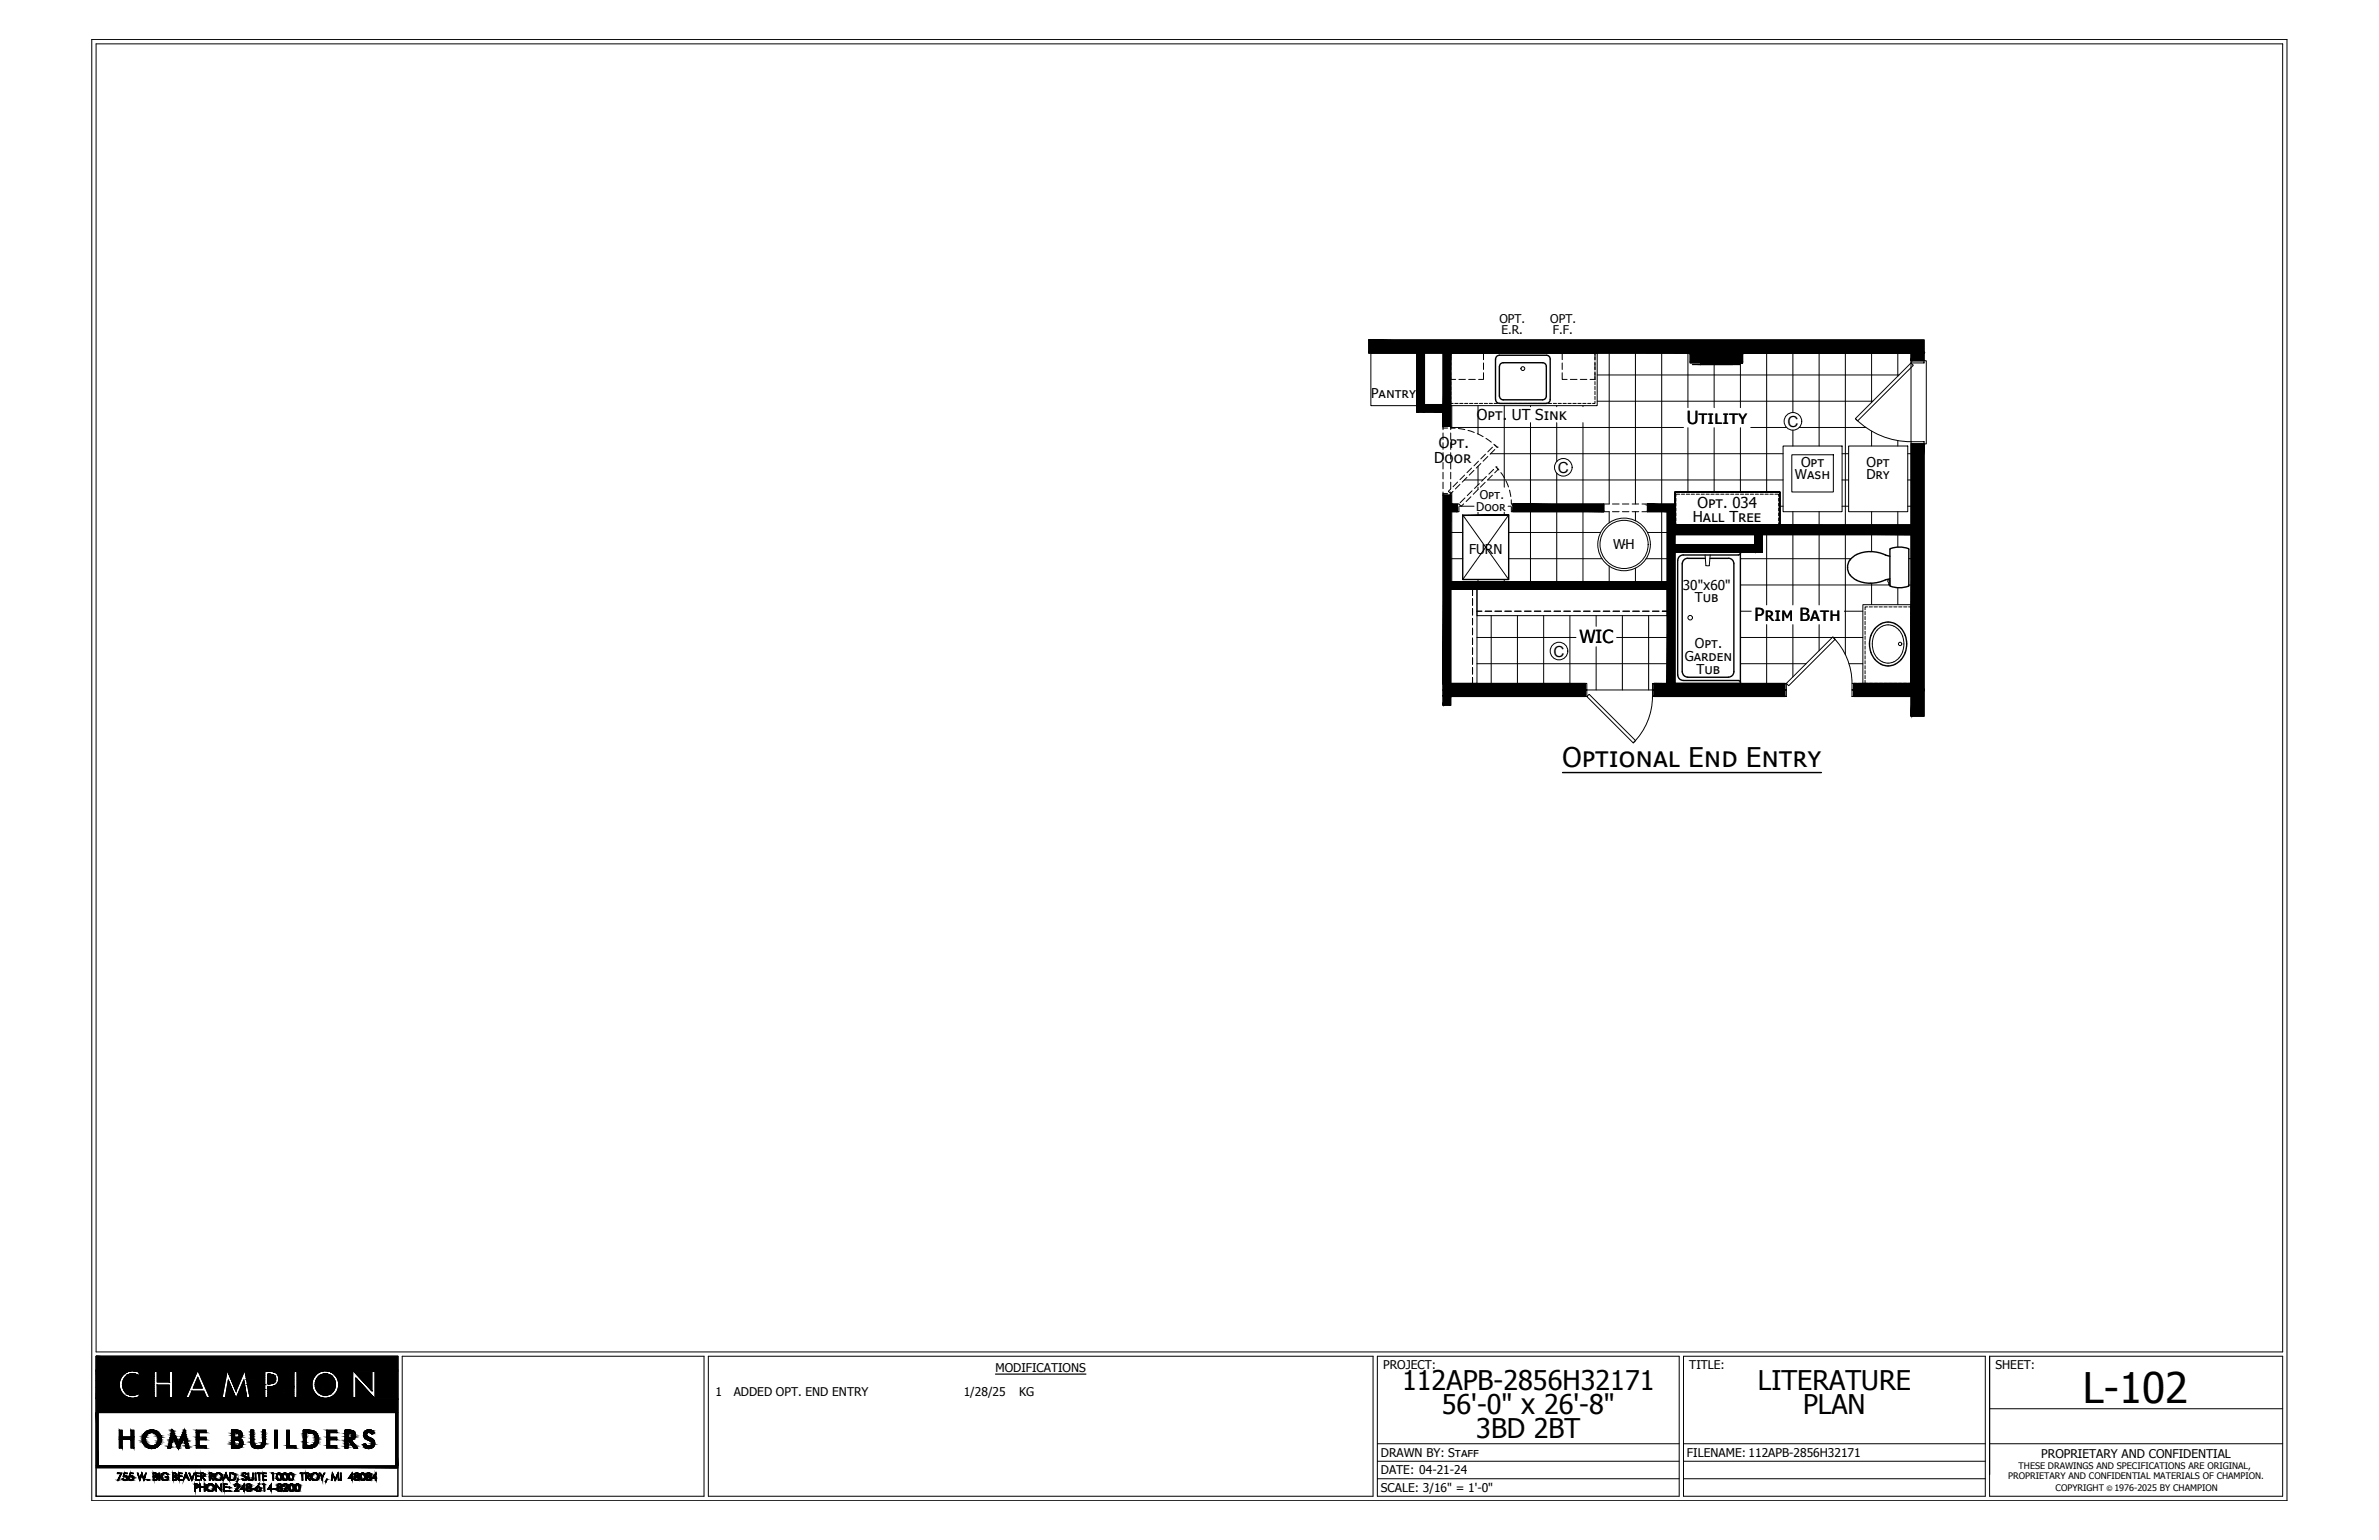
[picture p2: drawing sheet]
<svg xmlns="http://www.w3.org/2000/svg" width="432mm" height="279mm" viewBox="0 0 432 279" stroke-linecap="round" stroke-linejoin="round" font-family="sans-serif">
<defs><g id="words">
<text font-size="7.6" x="378.1" y="254.5">L-102</text>
<g font-size="4.9">
<text x="283.6" y="139.1">Optional End Entry</text>
<text x="254.5" y="252.2">112APB-2856H32171</text>
<text x="261.7" y="256.6">56'-0&quot; x 26'-8&quot;</text>
<text x="319.1" y="252.2">LITERATURE</text>
<text x="327.3" y="256.6">PLAN</text>
<text x="267.9" y="260.9">3BD 2BT</text>
</g>
<g font-size="3.3">
<text x="306.2" y="76.9">Utility</text>
<text x="318.5" y="112.7">Prim Bath</text>
<text x="286.7" y="116.7">WIC</text>
</g>
<g font-size="2.8">
<text x="324.4" y="77.4">C</text>
<text x="282.7" y="85.8">C</text>
<text x="282" y="119.1">C</text>
</g>
<g font-size="2.7">
<text x="268.1" y="76.3">Opt. UT Sink</text>
<text x="261.1" y="81.4">Opt.</text>
<text x="260.3" y="84">Door</text>
<text x="307.2" y="94.7">Hall Tree</text>
<text x="308.1" y="92.1">Opt. 034</text>
</g>
<g font-size="2.5">
<text x="248.9" y="72.1">Pantry</text>
<text x="325.8" y="86.9">Wash</text>
<text x="326.9" y="84.7">Opt</text>
<text x="338.8" y="86.9">Dry</text>
<text x="338.8" y="84.7">Opt</text>
<text x="266.6" y="100.5">FURN</text>
<text x="292.8" y="99.7">WH</text>
<text x="305.5" y="107.1">30&quot;x60&quot;</text>
<text x="307.6" y="109.3">Tub</text>
<text x="305.8" y="120">Garden</text>
<text x="307.6" y="117.5">Opt.</text>
<text x="307.9" y="122.3">Tub</text>
</g>
<g font-size="2.2">
<text x="272.1" y="58.5">OPT.</text>
<text x="281.4" y="58.5">OPT.</text>
<text x="272.5" y="60.6">E.R.</text>
<text x="281.9" y="60.6">F.F.</text>
<text x="267.9" y="92.7">Door</text>
<text x="268.6" y="90.6">Opt.</text>
<text x="180.7" y="248.9">MODIFICATIONS</text>
<text x="251.1" y="248.5">PROJECT:</text>
<text x="306.6" y="248.5">TITLE:</text>
<text x="362.2" y="248.5">SHEET:</text>
<text x="129.9" y="253.2">1</text>
<text x="133.2" y="253.2">ADDED OPT. END ENTRY</text>
<text x="174.9" y="253.2">1/28/25</text>
<text x="185" y="253.2">KG</text>
<text x="250.6" y="264.3">DRAWN BY: Staff</text>
<text x="250.6" y="267.5">DATE: 04-21-24</text>
<text x="306.2" y="264.3">FILENAME: 112APB-2856H32171</text>
<text x="370.5" y="264.5">PROPRIETARY AND CONFIDENTIAL</text>
<text x="250.6" y="270.7">SCALE: 3/16&quot; = 1'-0&quot;</text>
</g>
<g font-size="1.6">
<text x="364.5" y="268.3">PROPRIETARY AND CONFIDENTIAL MATERIALS OF CHAMPION.</text>
<text x="366.4" y="266.6">THESE DRAWINGS AND SPECIFICATIONS ARE ORIGINAL,</text>
<text x="373.1" y="270.6">COPYRIGHT</text>
<text x="383.8" y="270.6">1976-2025 BY CHAMPION</text>
</g>
<text font-size="1.4" x="382.4" y="270.6">©</text>
</g></defs>
<g fill="#000" stroke="#000" stroke-width=".18">
<path d="M24 253.2h.2zM23.9 249.3h.4zM35.9 249.9l.8 1.9h-1.6zM41.3 248.6l1.5 3.7zM41.3 248.6h3.1l-1.6 3.7zM42.7 259.9h1.2zM58.3 253h1.5l-.4 .1zM58.8 249.3h.4zM63.3 259.9h1.1zM64.2 248.8l3.3 3.5zM64.2 248.8h3.3v3.5zM64.6 250l.1 .1z"/>
<path d="M66.8 259.4h.3zM22.3 268.4h.1zM22.4 267.9h.1zM22.7 268.6h.1zM22.6 267.7h.2zM23.4 268.4h.1zM23.5 267.9h.1zM23.7 268.6h.2zM23.7 267.7h.2zM26.8 268.4h.1zM27.2 262.8h.7zM27.2 262.8h.4z"/>
<path d="M29.8 267.2h.2zM30.2 268.4h.2zM34.8 268.3h.1zM38 270.6h.3zM38.1 269.2h.2zM39.3 268.6h.6zM39.5 267.2h.2zM41.6 270.6h.1zM42 261h1.5zM42.2 268.5h.3zM42.8 262.3h1.2zM42.8 260.9h.9z"/>
<path d="M43.1 262.3h.9zM43.1 268.4h.2l-.2 .4zM44 268.4h.1zM44.6 267.4h.1zM45.5 268.6h.1zM46.7 262.8h.3zM46.8 270.6h.1zM50.5 267.2h.2zM51.6 267.2h.2zM52.7 267.2h.2zM52.9 270.6h.1zM53.8 270.6h.3z"/>
<path d="M56.1 262.3h1.3zM56.7 262.2h.8zM57.1 268.6h.1zM57 267.2h.2zM59.3 268.4h.1l-.2 .4zM63.5 260.9h.9zM64.7 267.2h.1zM65.8 268.6h.1zM65.7 267.2h.2zM65.9 262.1h.5zM66.2 262h.1zM66.8 262.8h.2z"/>
<path d="M66.8 267.2h.2zM67 261.3h.9z"/>
<path d="M257.2 64.1v10.7l.1-10.7zM257.3 64.1v10.7h-.1z"/>
<path d="M257.3 64.1v10.7l1-10.7zM258.3 64.1v10.7h-1z"/>
<path d="M258.3 64.1v10.7l.3-10.7zM258.6 64.1v10.7h-.3z"/>
<path d="M261.9 64.1v13.3l.2-13.3zM262.1 64.1v13.3h-.2z"/>
<path d="M258.6 73.6l3.3 1v-1zM258.6 73.6l3.3 1h-3.3z"/>
<path d="M258.6 74.6l3.3 .2v-.2zM258.6 74.6l3.3 .2h-3.3z"/>
<path d="M258.6 73.4l3.3 .2v-.2zM258.6 73.4l3.3 .2h-3.3z"/>
<path d="M262.1 64.1v13.3l1-13.3zM263.1 64.1v13.3h-1z"/>
<path d="M263.1 64.1v13.3l.2-13.3zM263.3 64.1v13.3h-.2z"/>
<path d="M306.8 64.3v1.4h9.5zM306.8 64.3h9.5v1.4z"/>
<path d="M306.8 64.1v.2h9.5zM306.8 64.1h9.5v.2z"/>
<path d="M306.8 65.7v.1h9.5zM306.8 65.7h9.5v.1z"/>
<path d="M308.7 64.3h5.7l-5.7 1.8zM308.7 66.1h5.7v-1.8z"/>
<path d="M347 64.1l-.1 1.3h.1zM346.9 64.1h.1l-.1 1.3z"/>
<path d="M248.4 61.7l100.8 2.2v-2.2zM248.4 61.7l100.8 2.2h-100.8z"/>
<path d="M248.4 63.9l100.8 .2v-.2zM248.4 63.9l100.8 .2h-100.8z"/>
<path d="M347 65.4h2.2v-1.3zM347 64.1h2.2l-2.2 1.3z"/>
<path d="M261.9 89.9v34.1l.2-34.1zM262.1 89.9v34.1h-.2z"/>
<path d="M262.1 89.9v34.1l1-34.1zM263.1 89.9v34.1h-1z"/>
<path d="M263.1 89.9v34.1l.2-34.1zM263.3 89.9v34.1h-.2z"/>
<path d="M263.3 91.7l1.2 .9v-.9zM263.3 91.7l1.2 .9h-1.2z"/>
<path d="M263.3 92.6l1.2 .2v-.2zM263.3 92.6l1.2 .2h-1.2z"/>
<path d="M263.3 91.4l1.2 .3v-.3zM263.3 91.4l1.2 .3h-1.2z"/>
<path d="M265.5 93.5h8.3v-.1zM265.5 93.4h8.3l-8.3 .1z"/>
<path d="M274.6 91.7l16.5 .9v-.9zM274.6 91.7l16.5 .9h-16.5z"/>
<path d="M274.6 92.6l16.5 .2v-.2zM274.6 92.6l16.5 .2h-16.5z"/>
<path d="M274.6 91.4l16.5 .3v-.3zM274.6 91.4l16.5 .3h-16.5z"/>
<path d="M299 91.7l3.6 .9v-.9zM299 91.7l3.6 .9h-3.6z"/>
<path d="M299 92.6l3.6 .2v-.2zM299 92.6l3.6 .2h-3.6z"/>
<path d="M299 91.4l5 .3v-.3zM299 91.4l5 .3h-5z"/>
<path d="M318.5 97v3l.2-3zM318.7 97v3h-.2z"/>
<path d="M304 99l14.5 1v-1zM304 99l14.5 1h-14.5z"/>
<path d="M304 98.8l14.5 .2v-.2zM304 98.8l14.5 .2h-14.5z"/>
<path d="M318.7 97v3l1-3zM319.7 97v3h-1z"/>
<path d="M319.7 97v3l.2-3zM319.9 97v3h-.2z"/>
<path d="M304 100l15.9 .2v-.2zM304 100l15.9 .2h-15.9z"/>
<path d="M304 95.4l42.9 1.4v-1.4zM304 95.4l42.9 1.4h-42.9z"/>
<path d="M304 96.8l42.9 .2v-.2zM304 96.8l42.9 .2h-42.9z"/>
<path d="M304 95.2l42.9 .2v-.2zM304 95.2l42.9 .2h-42.9z"/>
<path d="M263.3 105.7v1h39.3zM263.3 105.7h39.3v1z"/>
<path d="M263.3 105.5v.2h39.3zM263.3 105.5h39.3v.2z"/>
<path d="M263.3 106.7v.2h39.3zM263.3 106.7h39.3v.2z"/>
<path d="M261.9 124.2v1h25.8zM261.9 124.2h25.8v1z"/>
<path d="M261.9 124v.2h25.8zM261.9 124h25.8v.2z"/>
<path d="M261.9 126.4v1.6l.2-1.6zM262.1 126.4v1.6h-.2z"/>
<path d="M262.1 126.4v1.6l1-1.6zM263.1 126.4v1.6h-1z"/>
<path d="M263.1 126.4v1.6l.2-1.6zM263.3 126.4v1.6h-.2z"/>
<path d="M261.9 125.2l25.8 1v-1zM261.9 125.2l25.8 1h-25.8z"/>
<path d="M261.9 126.2l25.8 .2v-.2zM261.9 126.2l25.8 .2h-25.8z"/>
<path d="M300.2 124.2v1h23.7zM300.2 124.2h23.7v1z"/>
<path d="M300.2 124v.2h23.7zM300.2 124h23.7v.2z"/>
<path d="M302.8 91.7l-.2 32.3h.2zM302.6 91.7h.2l-.2 32.3z"/>
<path d="M303.8 91.7l-1 32.3h1zM302.8 91.7h1l-1 32.3z"/>
<path d="M304 91.7l-.2 32.3h.2zM303.8 91.7h.2l-.2 32.3z"/>
<path d="M300.2 125.2l23.7 1v-1zM300.2 125.2l23.7 1h-23.7z"/>
<path d="M300.2 126.2l23.7 .2v-.2zM300.2 126.2l23.7 .2h-23.7z"/>
<path d="M336.4 124.2v1h10.5zM336.4 124.2h10.5v1z"/>
<path d="M336.4 124v.2h10.5zM336.4 124h10.5v.2z"/>
<path d="M336.4 125.2l10.5 1v-1zM336.4 125.2l10.5 1h-10.5z"/>
<path d="M336.4 126.2l10.5 .2v-.2zM336.4 126.2l10.5 .2h-10.5z"/>
<path d="M347 125.2l-.1 4.7h.1zM346.9 125.2h.1l-.1 4.7z"/>
<path d="M347 80.5l-.1 44.7h.1zM346.9 80.5h.1l-.1 44.7z"/>
<path d="M349.2 125.2l-2.2 4.7h2.2zM347 125.2h2.2l-2.2 4.7z"/>
<path d="M349.2 80.5l-2.2 44.7h2.2zM347 80.5h2.2l-2.2 44.7z"/>
<path d="M17.4 256.3l.4 9.6v-9.6zM17.4 256.3l.4 9.6h-.4z"/>
<path d="M17.4 251l4.3 .2v-.2zM17.4 251l4.3 .2h-4.3z"/>
<path d="M17.4 251.2l4.3 .3v-.3zM17.4 251.2l4.3 .3h-4.3z"/>
<path d="M17.4 251.5l4.3 .2v-.2zM17.4 251.5l4.3 .2h-4.3z"/>
<path d="M17.4 250.7l4.3 .3v-.3zM17.4 250.7l4.3 .3h-4.3z"/>
<path d="M17.4 251.7l4.4 .3-.1-.3zM17.4 251.7l4.4 .3h-4.4z"/>
<path d="M17.4 250.5l4.3 .2 .1-.2zM17.4 250.5l4.3 .2h-4.3z"/>
<path d="M17.4 252l4.4 .2v-.2zM17.4 252l4.4 .2h-4.4z"/>
<path d="M17.4 250.2l4.4 .3v-.3zM17.4 250.2l4.4 .3h-4.4z"/>
<path d="M17.4 252.2l4.5 .2-.1-.2zM17.4 252.2l4.5 .2h-4.5z"/>
<path d="M17.4 250l4.4 .2 .1-.2zM17.4 250l4.4 .2h-4.4z"/>
<path d="M17.4 252.4l4.7 .2-.2-.2zM17.4 252.4l4.7 .2h-4.7z"/>
<path d="M17.4 252.6l4.8 .2-.1-.2zM17.4 252.6l4.8 .2h-4.8z"/>
<path d="M17.4 249.8l4.5 .2 .2-.2zM17.4 249.8l4.5 .2h-4.5z"/>
<path d="M21.7 259.5l.5 1.2v-1.2zM21.7 259.5l.5 1.2h-.5z"/>
<path d="M17.4 249.6l4.7 .2 .1-.2zM17.4 249.6l4.7 .2h-4.7z"/>
<path d="M17.4 252.8l5 .2-.2-.2zM17.4 252.8l5 .2h-5z"/>
<path d="M17.4 253l5.1 .2-.1-.2zM17.4 253l5.1 .2h-5.1z"/>
<path d="M17.4 249.4l4.8 .2 .2-.2zM17.4 249.4l4.8 .2h-4.8z"/>
<path d="M17.4 249.3l5 .1 .1-.1zM17.4 249.3l5 .1h-5z"/>
<path d="M17.4 253.2l5.3 .1-.2-.1zM17.4 253.2l5.3 .1h-5.3z"/>
<path d="M17.4 253.3l5.5 .1-.2-.1zM17.4 253.3l5.5 .1h-5.5z"/>
<path d="M17.4 249.1l5.1 .2 .2-.2zM17.4 249.1l5.1 .2h-5.1z"/>
<path d="M17.4 253.4l5.7 .1-.2-.1zM17.4 253.4l5.7 .1h-5.7z"/>
<path d="M17.4 249l5.3 .1 .2-.1zM17.4 249l5.3 .1h-5.3z"/>
<path d="M17.4 253.5l5.9 .1zM17.4 253.5l5.9 .1z"/>
<path d="M17.4 248.9l5.5 .1 .3-.1zM17.4 248.9l5.5 .1h-5.5z"/>
<path d="M17.4 253.6l6.2 .1zM17.4 253.6l6.2 .1z"/>
<path d="M17.4 248.8h6zM17.4 248.8l5.8 .1z"/>
<path d="M17.4 253.7h6.4zM17.4 253.7h6.4z"/>
<path d="M17.4 248.7h6.2zM17.4 248.7l6 .1z"/>
<path d="M17.4 253.7h6.4zM17.4 253.7h6.4z"/>
<path d="M17.4 248.7h6.5zM17.4 248.7h6.7z"/>
<path d="M17.4 248.7h6.5zM17.4 248.7h6.2z"/>
<path d="M17.4 253.7h6.7zM17.4 253.7h6.7z"/>
<path d="M23.8 259.5l.5 1.2v-1.2zM23.8 259.5l.5 1.2h-.5z"/>
<path d="M23.9 249.3h.5zM23.8 249.3h.6z"/>
<path d="M23.8 249.3h.6zM23.7 249.3h.7z"/>
<path d="M23.7 253.1h.7zM23.7 253.1l.5 .1z"/>
<path d="M23.7 253.1h.7zM23.7 253.1h.7z"/>
<path d="M23.7 249.3h1zM23.4 249.3h1.3z"/>
<path d="M23.4 249.3l1.4 .1zM23.3 249.4h1.5z"/>
<path d="M23.4 253l1 .1 .3-.1zM23.4 253l1 .1z"/>
<path d="M23.3 253h1.5zM23.3 253h1.4z"/>
<path d="M23.3 249.4l1.7 .1-.2-.1zM23.1 249.5l.2-.1 1.7 .1z"/>
<path d="M23.1 249.5l2 .1zM23 249.6h2.1z"/>
<path d="M23.1 252.9l1.7 .1 .2-.1zM23.1 252.9l1.7 .1h-1.5z"/>
<path d="M23 252.8h2.1zM23 252.8l2 .1z"/>
<path d="M23 249.6l2.3 .1-.2-.1zM22.9 249.7l.1-.1 2.3 .1z"/>
<path d="M22.8 252.7l2.3 .1 .2-.1zM22.8 252.7l2.3 .1h-2.1z"/>
<path d="M26.2 260l.7 .1 .2-.1zM26.2 260l.7 .1h-.7z"/>
<path d="M26.3 259.9h1zM26.3 259.9l.8 .1z"/>
<path d="M26.3 259.9h1.2zM26.3 259.9h1z"/>
<path d="M27.5 259.4h.4zM27.2 259.4h.7z"/>
<path d="M26.3 259.9h1.3zM26.3 259.9h1.2z"/>
<path d="M27.2 259.4l1 .1zM26.9 259.5l.3-.1 1 .1z"/>
<path d="M24.8 248.8l3.2 .1zM24.8 248.8l3.2 .1z"/>
<path d="M25 248.9l3 .1v-.1zM25 248.9l3 .1h-2.7z"/>
<path d="M25.3 249h2.7zM25.3 249h2.7z"/>
<path d="M25.3 249l2.7 .1zM25.3 249l2.7 .1z"/>
<path d="M25.3 249.1l2.7 .3v-.3zM25.3 249.1l2.7 .3h-2.7z"/>
<path d="M25.3 249.4l2.7 .2v-.2zM25.3 249.4l2.7 .2h-2.7z"/>
<path d="M25.3 249.6l2.7 .1zM25.3 249.6l2.7 .1z"/>
<path d="M25.3 249.7h2.7zM25.3 249.7h2.7z"/>
<path d="M22.9 249.7l5.1 .1v-.1zM22.8 249.8l.1-.1 5.1 .1z"/>
<path d="M22.8 249.8l5.2 .3v-.3zM22.8 249.8l5.2 .3h-5.5z"/>
<path d="M22.5 250.1l5.5 .3v-.3zM22.5 250.1l5.5 .3h-5.6z"/>
<path d="M22.4 250.4l5.6 .4v-.4zM22.4 250.4l5.6 .4h-5.7z"/>
<path d="M22.3 250.8l5.7 .4v-.4zM22.3 250.8l5.7 .4h-5.8z"/>
<path d="M22.2 251.2l5.8 .4v-.4zM22.2 251.2l5.8 .4h-5.7z"/>
<path d="M22.3 251.6l5.7 .3v-.3zM22.3 251.6l5.7 .3h-5.6z"/>
<path d="M22.4 251.9l5.6 .4v-.4zM22.4 251.9l5.6 .4h-5.5z"/>
<path d="M22.5 252.3l5.5 .3v-.3zM22.5 252.3l5.5 .3h-5.2z"/>
<path d="M22.8 252.6l5.2 .1zM22.8 252.6l5.2 .1z"/>
<path d="M25.3 252.7h2.7zM25.3 252.7h2.7z"/>
<path d="M25.3 252.7l2.7 .1zM25.3 252.7l2.7 .1z"/>
<path d="M25.3 252.8l2.7 .2v-.2zM25.3 252.8l2.7 .2h-2.7z"/>
<path d="M25.3 253l2.7 .3v-.3zM25.3 253l2.7 .3h-2.7z"/>
<path d="M25.3 253.3h2.7zM25.3 253.3h2.7z"/>
<path d="M25.3 253.3l2.7 .1zM25.3 253.3l2.7 .1z"/>
<path d="M25.3 253.4l2.7 .1v-.1zM25 253.5l.3-.1 2.7 .1z"/>
<path d="M25 253.5l3 .1v-.1zM24.7 253.6l.3-.1 3 .1z"/>
<path d="M26.9 259.5l1.6 .2-.3-.2zM26.6 259.7l.3-.2 1.6 .2z"/>
<path d="M26.6 259.7l2.2 .2-.3-.2zM26.3 259.9l.3-.2 2.2 .2z"/>
<path d="M27.6 259.9h1.2zM27.6 259.9h1.2z"/>
<path d="M27.6 259.9h1.2zM27.6 259.9h1.2z"/>
<path d="M27.8 259.9l1.1 .1zM27.8 259.9l1.1 .1z"/>
<path d="M28 260l.9 .1v-.1zM28 260l.9 .1z"/>
<path d="M28.5 248.8l2.2 1.9v-1.9zM28.5 248.8l2.2 1.9h-2.2z"/>
<path d="M28.5 251.3l2.2 2.3v-2.3zM28.5 251.3l2.2 2.3h-2.2z"/>
<path d="M31.2 259.5l.1 .1zM31.2 259.5l.1 .1z"/>
<path d="M31.2 259.6h.2zM31.2 259.6h.2z"/>
<path d="M31.2 259.6l.2 .1zM31.2 259.6l.2 .1z"/>
<path d="M31.2 259.7l.3 .1-.1-.1zM31.2 259.7l.3 .1h-.4z"/>
<path d="M31.1 259.8l.5 .2-.1-.2zM31.1 259.8l.5 .2h-.5z"/>
<path d="M33.3 259.7h.3zM33.3 259.7h.3z"/>
<path d="M33.4 259.5h.1zM33.4 259.5h.1z"/>
<path d="M33.4 259.5l.1 .1zM33.4 259.5l.1 .1z"/>
<path d="M33.4 259.6l.2 .1zM33.4 259.6l.2 .1h-.3z"/>
<path d="M33.3 259.7l.3 .2v-.2zM33.3 259.7l.3 .2h-.3z"/>
<path d="M33.3 259.9h.3zM33.3 259.9h.3z"/>
<path d="M33.2 259.9l.5 .3-.1-.3zM33.2 259.9l.5 .3h-.6z"/>
<path d="M31.3 248.8l2.4 4.8 2.1-4.8zM31.3 248.8l2.4 4.8h-2.4z"/>
<path d="M24.7 248.8h11.1zM24.7 248.8h11.1z"/>
<path d="M24.1 248.7h11.8zM24.1 248.7h11.8z"/>
<path d="M24.4 248.7h11.5zM24.4 248.7l11.4 .1z"/>
<path d="M17.4 248.6l18.5 .1v-.1zM17.4 248.6l18.5 .1h-18.5z"/>
<path d="M35.6 259.9l.6 .9v-.9zM35.6 259.9l.6 .9h-.6z"/>
<path d="M34.8 252.4l2.7 1.2-.5-1.2zM34.8 252.4l2.7 1.2h-3.2z"/>
<path d="M35.6 259.5l1.8 .4v-.4zM35.6 259.5l1.8 .4h-1.8z"/>
<path d="M35.9 248.6l4.4 5 1-5zM35.9 248.6l4.4 5h-2.2z"/>
<path d="M42 259.9h.5zM42 259.9h.5z"/>
<path d="M42 259.9h.5zM42 259.9h.5z"/>
<path d="M42 259.9l.5 .1zM42 259.9l.5 .1z"/>
<path d="M42 260l.5 .1zM42 260l.5 .1z"/>
<path d="M41.4 250.4l1.4 3.2zM41.4 250.4l1.4 3.2h-1.9z"/>
<path d="M24.7 253.6h18.1zM24.7 253.6h18.1z"/>
<path d="M24.7 253.6l18.1 .1zM24.4 253.7h18.4z"/>
<path d="M24.4 253.7h18.4zM24.2 253.7h18.6z"/>
<path d="M42 259.5h.8zM42 259.5h.8z"/>
<path d="M24.2 253.7h18.6zM24.1 253.7h18.7z"/>
<path d="M42 259.5h.9zM42 259.5h.9z"/>
<path d="M42 259.5h1zM42 259.5h1z"/>
<path d="M42 259.5h1.3zM42 259.5h1.3z"/>
<path d="M42 259.5h1.3zM42 259.5h1.3z"/>
<path d="M42 259.5h1.4zM42 259.5h1.4z"/>
<path d="M42 259.5l1.6 .1zM42 259.5l1.6 .1z"/>
<path d="M42 259.6h1.6zM42 259.6h1.6z"/>
<path d="M42 259.6l1.7 .1zM42 259.6l1.7 .1z"/>
<path d="M42 259.7l1.7 .1zM42 259.7l1.7 .1z"/>
<path d="M42 259.8h1.8zM42 259.8h1.8z"/>
<path d="M42 259.8l1.9 .1zM42 259.8l1.9 .1z"/>
<path d="M42.7 259.9h1.2zM42.7 259.9h1.2zM42.7 259.9h1.2z"/>
<path d="M42.8 259.9h1.1zM42.8 259.9h1.1z"/>
<path d="M42.9 259.9h1zM42.9 259.9h1z"/>
<path d="M43 259.9l.9 .1zM43 259.9l.9 .1z"/>
<path d="M43.1 260h.8zM43.1 260h.8z"/>
<path d="M43.2 260h.7zM43.2 260h.7z"/>
<path d="M44.5 248.8h3.5zM44.5 248.8h3.5z"/>
<path d="M44.2 250.4l.6 3.2zM44.2 250.4l.6 3.2h-1.9z"/>
<path d="M45.5 259.5h.5zM45.5 259.5h.5z"/>
<path d="M45.5 259.5h.5zM45.5 259.5h.5z"/>
<path d="M45.5 259.5h.5zM45.5 259.5h.5z"/>
<path d="M45.5 259.5h.5zM45.5 259.5h.5z"/>
<path d="M45.5 259.5l.5 .1zM45.5 259.5l.5 .1z"/>
<path d="M45.5 259.6h.5zM45.5 259.6h.5z"/>
<path d="M45.5 259.6l.5 .1zM45.5 259.6l.5 .1z"/>
<path d="M45.5 259.7h.5zM45.5 259.7h.5z"/>
<path d="M45.5 259.7l.5 .2v-.2zM45.5 259.7l.5 .2h-.5z"/>
<path d="M45.5 259.9l.5 .1zM45.5 259.9l.5 .1z"/>
<path d="M45.5 260l.5 .2v-.2zM45.5 260l.5 .2h-.5z"/>
<path d="M47.6 259.5h.6zM47.6 259.5h.6z"/>
<path d="M47.6 259.5h.6zM47.6 259.5h.6z"/>
<path d="M44.5 248.8h3.5zM44.5 248.8h3.5z"/>
<path d="M44.5 248.8l3.5 .1zM44.5 248.8l3.5 .1z"/>
<path d="M44.5 248.9l3.5 .1zM44.5 248.9l3.5 .1z"/>
<path d="M44.5 249l3.5 .2v-.2zM44.5 249l3.5 .2h-3.4z"/>
<path d="M44.6 249.2l3.4 .3v-.3zM44.6 249.2l3.4 .3h-3.4z"/>
<path d="M44.6 249.5l3.4 .4v-.4zM44.6 249.5l3.4 .4h-3.3z"/>
<path d="M44.7 249.9l3.3 .4v-.4zM44.7 249.9l3.3 .4h-3.2z"/>
<path d="M44.8 250.3l3.2 .9v-.9zM44.8 250.3l3.2 .9h-3.1z"/>
<path d="M44.9 251.2l3.1 .9v-.9zM44.9 251.2l3.1 .9h-2.9z"/>
<path d="M45.1 252.1l2.9 .4v-.4zM45.1 252.1l2.9 .4h-2.8z"/>
<path d="M45.2 252.5l2.8 .4v-.4zM45.2 252.5l2.8 .4h-2.8z"/>
<path d="M45.2 252.9l2.8 .3v-.3zM45.2 252.9l2.8 .3h-2.7z"/>
<path d="M45.3 253.2l2.7 .2v-.2zM45.3 253.2l2.7 .2h-2.7z"/>
<path d="M45.3 253.4l2.7 .1zM45.3 253.4l2.7 .1z"/>
<path d="M45.4 253.5l2.6 .1zM45.4 253.5l2.6 .1z"/>
<path d="M45.4 253.6h2.6zM45.4 253.6h2.6z"/>
<path d="M45.4 253.6h2.6zM45.4 253.6h2.6z"/>
<path d="M47.6 259.5h.6zM47.6 259.5h.6z"/>
<path d="M47.6 259.5h.6zM47.6 259.5h.6z"/>
<path d="M47.6 259.5l.6 .1zM47.6 259.5l.6 .1z"/>
<path d="M47.6 259.6h.6zM47.6 259.6h.6z"/>
<path d="M47.6 259.6l.6 .1zM47.6 259.6l.6 .1z"/>
<path d="M47.6 259.7h.6zM47.6 259.7h.6z"/>
<path d="M47.6 259.7l.6 .2v-.2zM47.6 259.7l.6 .2h-.6z"/>
<path d="M47.6 259.9l.6 .1zM47.6 259.9l.6 .1z"/>
<path d="M47.6 260l.6 .3v-.3zM47.6 260l.6 .3h-.6z"/>
<path d="M48.6 249.3h.2zM48.6 249.3h.2z"/>
<path d="M48.6 251.1h.2zM48.6 251.1h.3z"/>
<path d="M48.6 251.1h.3zM48.6 251.1h.3z"/>
<path d="M48.6 249.3h.3zM48.6 249.3h.3z"/>
<path d="M48.6 249.3h.3zM48.6 249.3h.3z"/>
<path d="M48.6 249.3h.6zM48.6 249.3h.6z"/>
<path d="M48.6 251h.4zM48.6 251h.6z"/>
<path d="M48.6 251h.4zM48.6 251l.3 .1z"/>
<path d="M48.6 249.3l.8 .1zM48.6 249.3l.8 .1z"/>
<path d="M48.6 251h.8zM48.6 251h.6z"/>
<path d="M48.6 249.4h.8zM48.6 249.4h.8z"/>
<path d="M48.6 249.4l1.1 .1zM48.6 249.4l1.1 .1z"/>
<path d="M48.6 251h.9zM48.6 251h.8z"/>
<path d="M48.6 249.5h1.1zM48.6 249.5h1.1z"/>
<path d="M48.6 250.9h1.1zM48.6 250.9l.9 .1z"/>
<path d="M48.6 249.5l1.2 .1zM48.6 249.5l1.2 .1z"/>
<path d="M48.6 250.9h1.1zM48.6 250.9h1.1z"/>
<path d="M48.6 249.6h1.2zM48.6 249.6h1.2z"/>
<path d="M48.6 250.7l1.1 .2 .1-.2zM48.6 250.7l1.1 .2h-1.1z"/>
<path d="M48.6 249.6h1.3zM48.6 249.6h1.3z"/>
<path d="M48.6 249.6l1.3 .1v-.1zM48.6 249.6l1.3 .1h-1.3z"/>
<path d="M48.6 250.7h1.3zM48.6 250.7h1.2z"/>
<path d="M48.6 249.7l1.4 .1zM48.6 249.7l1.4 .1z"/>
<path d="M48.6 249.8l1.4 .1zM48.6 249.8l1.4 .1z"/>
<path d="M48.6 250.6h1.4zM48.6 250.6h1.4z"/>
<path d="M48.6 250.6l1.3 .1 .1-.1zM48.6 250.6l1.3 .1h-1.3z"/>
<path d="M48.6 249.9l1.4 .1v-.1zM48.6 249.9l1.4 .1h-1.4z"/>
<path d="M48.6 250.5h1.4zM48.6 250.5l1.4 .1z"/>
<path d="M48.6 250l1.4 .2v-.2zM48.6 250l1.4 .2h-1.4z"/>
<path d="M48.6 250.2h1.4zM48.6 250.2h1.4z"/>
<path d="M48.6 250.2l1.4 .1v-.1zM48.6 250.2l1.4 .1h-1.4z"/>
<path d="M48.6 250.3l1.4 .2v-.2zM48.6 250.3l1.4 .2h-1.4z"/>
<path d="M49.8 259.5l.6 3.2v-3.2zM49.8 259.5l.6 3.2h-.6z"/>
<path d="M52 259.5l.5 2.8v-2.8zM52 259.5l.5 2.8h-.5z"/>
<path d="M48.7 248.8h4.6zM48.7 248.8h4.6z"/>
<path d="M49 248.8h4.3zM49 248.8h4.3z"/>
<path d="M49.2 248.8h4.1zM49.2 248.8h4.1z"/>
<path d="M49.4 248.8l3.9 .1zM49.4 248.8l3.9 .1z"/>
<path d="M49.6 248.9h3.7zM49.6 248.9h3.7z"/>
<path d="M49.8 248.9l3.5 .1zM49.8 248.9l3.5 .1z"/>
<path d="M49.9 249l3.4 .2v-.2zM49.9 249l3.4 .2h-3.1z"/>
<path d="M50.2 249.2l3.1 .1v-.1zM50.2 249.2l3.1 .1h-2.9z"/>
<path d="M50.4 249.3l2.9 .3v-.3zM50.4 249.3l2.9 .3h-2.8z"/>
<path d="M50.5 249.6l2.8 .3v-.3zM50.5 249.6l2.8 .3h-2.7z"/>
<path d="M50.6 249.9l2.7 .3v-.3zM50.6 249.9l2.7 .3h-2.7z"/>
<path d="M50.6 250.2l2.7 .2v-.2zM50.6 250.2l2.7 .2h-2.7z"/>
<path d="M50.6 250.4l2.7 .1v-.1zM50.6 250.4l2.7 .1h-2.8z"/>
<path d="M50.5 250.5l2.8 .3v-.3zM50.5 250.5l2.8 .3h-2.8z"/>
<path d="M50.5 250.8l2.8 .3v-.3zM50.5 250.8l2.8 .3h-3z"/>
<path d="M50.3 251.1l3 .2v-.2zM50.3 251.1l3 .2h-3.2z"/>
<path d="M50.1 251.3l3.2 .1v-.1zM49.9 251.4l.2-.1 3.2 .1z"/>
<path d="M49.9 251.4l3.4 .1zM49.6 251.5h3.7z"/>
<path d="M49.6 251.5l3.7 .1zM49.3 251.6h4z"/>
<path d="M49.3 251.6h4zM49 251.6h4.3z"/>
<path d="M48.6 251.6h4.7zM48.6 251.6h4.7z"/>
<path d="M48.6 251.6l4.7 .1zM48.6 251.6l4.7 .1z"/>
<path d="M48.6 251.7l4.7 .1v-.1zM48.6 251.7l4.7 .1h-4.7z"/>
<path d="M48.6 251.8l4.7 .1v-.1zM48.6 251.8l4.7 .1h-4.7z"/>
<path d="M48.6 251.9l4.7 .3v-.3zM48.6 251.9l4.7 .3h-4.7z"/>
<path d="M48.6 252.2l4.7 .4v-.4zM48.6 252.2l4.7 .4h-4.7z"/>
<path d="M48.6 252.6l4.7 .4v-.4zM48.6 252.6l4.7 .4h-4.7z"/>
<path d="M48.6 253l4.7 .3v-.3zM48.6 253l4.7 .3h-4.7z"/>
<path d="M48.6 253.3l4.7 .1v-.1zM48.6 253.3l4.7 .1h-4.7z"/>
<path d="M48.6 253.4l4.7 .1v-.1zM48.6 253.4l4.7 .1h-4.7z"/>
<path d="M48.6 253.5l4.7 .1zM48.6 253.5l4.7 .1z"/>
<path d="M48.6 253.6h4.7zM48.6 253.6h4.7z"/>
<path d="M55.1 260h.5zM55.1 260h.5z"/>
<path d="M55.1 260h.5zM55.1 260h.5z"/>
<path d="M55.1 260h.5zM55.1 260h.5z"/>
<path d="M55.1 260h.5zM55.1 260h.5z"/>
<path d="M55.1 259.5h.7zM55.1 259.5h.7z"/>
<path d="M55.1 259.5h.9zM55.1 259.5h.9z"/>
<path d="M55.1 259.5h1zM55.1 259.5h1z"/>
<path d="M55.1 259.5h1.2zM55.1 259.5h1.2z"/>
<path d="M55.1 259.5h1.4zM55.1 259.5h1.4z"/>
<path d="M55.1 259.5h1.4zM55.1 259.5h1.4z"/>
<path d="M55.1 259.5h1.5zM55.1 259.5h1.5z"/>
<path d="M55.1 259.5l1.6 .1zM55.1 259.5l1.6 .1z"/>
<path d="M53.9 251.2l2.7 .3v-.3zM53.9 251.2l2.7 .3h-2.7z"/>
<path d="M53.9 250.9l2.7 .3v-.3zM53.9 250.9l2.7 .3h-2.7z"/>
<path d="M53.9 251.5l2.8 .2-.1-.2zM53.9 251.5l2.8 .2h-2.8z"/>
<path d="M53.9 250.7l2.7 .2 .1-.2zM53.9 250.7l2.7 .2h-2.7z"/>
<path d="M53.9 251.7l2.8 .3v-.3zM53.9 251.7l2.8 .3h-2.8z"/>
<path d="M53.9 250.4l2.8 .3v-.3zM53.9 250.4l2.8 .3h-2.8z"/>
<path d="M53.9 252l2.9 .2-.1-.2zM53.9 252l2.9 .2h-2.9z"/>
<path d="M55.1 259.6h1.8zM55.1 259.6h1.8z"/>
<path d="M53.9 250.2l2.8 .2 .1-.2zM53.9 250.2l2.8 .2h-2.8z"/>
<path d="M53.9 252.2l3 .2-.1-.2zM53.9 252.2l3 .2h-3z"/>
<path d="M55.1 259.6h1.8zM55.1 259.6h1.8z"/>
<path d="M53.9 250l2.9 .2 .1-.2zM53.9 250l2.9 .2h-2.9z"/>
<path d="M53.9 252.4l3.1 .2-.1-.2zM53.9 252.4l3.1 .2h-3.1z"/>
<path d="M55.1 259.6l2 .1zM55.1 259.6l2 .1z"/>
<path d="M53.9 249.8l3 .2 .1-.2zM53.9 249.8l3 .2h-3z"/>
<path d="M53.9 252.6l3.3 .2-.2-.2zM53.9 252.6l3.3 .2h-3.3z"/>
<path d="M55.1 259.7h2zM55.1 259.7h2z"/>
<path d="M55.1 259.7l2.1 .1zM55.1 259.7l2.1 .1z"/>
<path d="M53.9 252.8l3.4 .2-.1-.2zM53.9 252.8l3.4 .2h-3.4z"/>
<path d="M53.9 249.6l3.1 .2 .2-.2zM53.9 249.6l3.1 .2h-3.1z"/>
<path d="M55.1 259.8h2.2zM55.1 259.8h2.2z"/>
<path d="M55.1 259.8h2.2zM55.1 259.8h2.2z"/>
<path d="M55.1 259.8l2.3 .2-.1-.2zM55.1 259.8l2.3 .2h-2.3z"/>
<path d="M53.9 249.4l3.3 .2 .1-.2zM53.9 249.4l3.3 .2h-3.3z"/>
<path d="M53.9 253l3.6 .2-.2-.2zM53.9 253l3.6 .2h-3.6z"/>
<path d="M56 260h1.4zM56 260h1.4z"/>
<path d="M56.2 260h1.2zM56.2 260h1.2z"/>
<path d="M56.5 260h1zM56.5 260h1z"/>
<path d="M53.9 249.3l3.4 .1 .2-.1zM53.9 249.3l3.4 .1h-3.4z"/>
<path d="M53.9 253.2l3.8 .1-.2-.1zM53.9 253.2l3.8 .1h-3.8z"/>
<path d="M53.9 249.1l3.6 .2 .2-.2zM53.9 249.1l3.6 .2h-3.6z"/>
<path d="M53.9 253.3l4 .1-.2-.1zM53.9 253.3l4 .1h-4z"/>
<path d="M53.9 249l3.8 .1 .2-.1zM53.9 249l3.8 .1h-3.8z"/>
<path d="M53.9 253.4l4.2 .1zM53.9 253.4l4.2 .1z"/>
<path d="M53.9 248.9l4 .1 .2-.1zM53.9 248.9l4 .1h-4z"/>
<path d="M53.9 253.5l4.4 .1zM53.9 253.5l4.4 .1z"/>
<path d="M58.3 253l1.1 .1zM58.7 253.1h.7z"/>
<path d="M53.9 248.8h4.4zM53.9 248.8h4.5z"/>
<path d="M53.9 248.8h4.4zM53.9 248.8l4.2 .1z"/>
<path d="M53.9 253.6h4.5zM53.9 253.6h4.5z"/>
<path d="M42.9 253.6l15.7 .1zM42.9 253.6l15.7 .1z"/>
<path d="M44.4 248.7h14.2zM44.4 248.7l14 .1z"/>
<path d="M42.9 253.7h15.9zM42.9 253.7h15.9z"/>
<path d="M44.4 248.7h14.4zM44.4 248.7h14.7z"/>
<path d="M44.4 248.7h14.4zM44.4 248.7h14.2z"/>
<path d="M42.8 253.7h16.3zM42.8 253.7h16.3z"/>
<path d="M58.8 249.3h.6zM58.7 249.3h.7z"/>
<path d="M58.7 249.3l1.1 .1zM58.3 249.4l.4-.1 1.1 .1z"/>
<path d="M58.3 249.4l1.8 .2-.3-.2zM58 249.6l.3-.2 1.8 .2z"/>
<path d="M59.3 259.9l.5 .9v-.9zM59.3 259.9l.5 .9h-.5z"/>
<path d="M58 252.8l1.8 .2 .3-.2zM58 252.8l1.8 .2h-1.5z"/>
<path d="M58 249.6l2.4 .2-.3-.2zM57.7 249.8l.3-.2 2.4 .2z"/>
<path d="M57.7 252.6l2.4 .2 .2-.2zM57.7 252.6l2.4 .2h-2.1z"/>
<path d="M57.7 249.8l2.9 .3-.2-.3zM57.7 249.8l2.9 .3h-3.1z"/>
<path d="M57.5 252.3l2.8 .3 .3-.3zM57.5 252.3l2.8 .3h-2.6z"/>
<path d="M57.5 250.1l3.3 .3-.2-.3zM57.5 250.1l3.3 .3h-3.5z"/>
<path d="M57.3 252l3.3 .3 .1-.3zM57.3 252l3.3 .3h-3.1z"/>
<path d="M57.3 250.4l3.6 .4-.1-.4zM57.3 250.4l3.6 .4h-3.7z"/>
<path d="M57.2 250.8l3.7 .4v-.4zM57.2 250.8l3.7 .4h-3.7z"/>
<path d="M57.2 251.6l3.5 .4 .2-.4zM57.2 251.6l3.5 .4h-3.4z"/>
<path d="M57.2 251.2l3.7 .4v-.4zM57.2 251.2l3.7 .4h-3.7z"/>
<path d="M59.3 259.5l1.8 .4v-.4zM59.3 259.5l1.8 .4h-1.8z"/>
<path d="M62.6 259.9h.6zM62.6 259.9h.6z"/>
<path d="M62.6 259.9l.6 .1zM62.6 259.9l.6 .1z"/>
<path d="M62.6 260l.6 .1zM62.6 260l.6 .1z"/>
<path d="M62.6 259.5h.8zM62.6 259.5h.8z"/>
<path d="M62.6 259.5h.9zM62.6 259.5h.9z"/>
<path d="M62.6 259.5h1zM62.6 259.5h1z"/>
<path d="M62.6 259.5h1.1zM62.6 259.5h1.1z"/>
<path d="M62.6 259.5h1.2zM62.6 259.5h1.2z"/>
<path d="M62.6 259.5h1.4zM62.6 259.5h1.4z"/>
<path d="M62.6 259.5l1.4 .1zM62.6 259.5l1.4 .1z"/>
<path d="M17.4 248.6h46.6zM17.4 248.6h46.6z"/>
<path d="M44.4 248.6l19.6 .1v-.1zM44.4 248.6l19.6 .1h-19.6z"/>
<path d="M59.1 248.7h4.9zM59.1 248.7h4.9z"/>
<path d="M59.3 248.7h4.7zM59.3 248.7h4.7z"/>
<path d="M59.5 248.7l4.5 .1zM59.5 248.7l4.5 .1z"/>
<path d="M59.8 248.8l4.2 .1zM59.8 248.8l4.2 .1z"/>
<path d="M60 248.9l4 .1v-.1zM60 248.9l4 .1h-3.8z"/>
<path d="M60.2 249l3.8 .1v-.1zM60.2 249l3.8 .1h-3.6z"/>
<path d="M60.4 249.1l3.6 .2v-.2zM60.4 249.1l3.6 .2h-3.4z"/>
<path d="M60.6 249.3l3.4 .1v-.1zM60.6 249.3l3.4 .1h-3.2z"/>
<path d="M60.8 249.4l3.2 .2v-.2zM60.8 249.4l3.2 .2h-3.1z"/>
<path d="M60.9 249.6l3.1 .2v-.2zM60.9 249.6l3.1 .2h-2.9z"/>
<path d="M61.1 249.8l2.9 .2v-.2zM61.1 249.8l2.9 .2h-2.8z"/>
<path d="M61.2 250l2.8 .2v-.2zM61.2 250l2.8 .2h-2.7z"/>
<path d="M61.3 250.2l2.7 .2v-.2zM61.3 250.2l2.7 .2h-2.6z"/>
<path d="M61.4 250.4l2.6 .3v-.3zM61.4 250.4l2.6 .3h-2.6z"/>
<path d="M61.4 250.7l2.6 .2v-.2zM61.4 250.7l2.6 .2h-2.5z"/>
<path d="M61.5 250.9l2.5 .3v-.3zM61.5 250.9l2.5 .3h-2.5z"/>
<path d="M61.5 251.2l2.5 .3v-.3zM61.5 251.2l2.5 .3h-2.5z"/>
<path d="M61.5 251.5l2.5 .2v-.2zM61.5 251.5l2.5 .2h-2.6z"/>
<path d="M61.4 251.7l2.6 .3v-.3zM61.4 251.7l2.6 .3h-2.6z"/>
<path d="M61.4 252l2.6 .2v-.2zM61.4 252l2.6 .2h-2.7z"/>
<path d="M61.3 252.2l2.7 .2v-.2zM61.3 252.2l2.7 .2h-2.8z"/>
<path d="M61.2 252.4l2.8 .2v-.2zM61.2 252.4l2.8 .2h-2.9z"/>
<path d="M61.1 252.6l2.9 .2v-.2zM61.1 252.6l2.9 .2h-3.1z"/>
<path d="M60.9 252.8l3.1 .2v-.2zM60.9 252.8l3.1 .2h-3.2z"/>
<path d="M60.8 253l3.2 .2v-.2zM60.8 253l3.2 .2h-3.4z"/>
<path d="M60.6 253.2l3.4 .1v-.1zM60.4 253.3l.2-.1 3.4 .1z"/>
<path d="M60.4 253.3l3.6 .1v-.1zM60.2 253.4l.2-.1 3.6 .1z"/>
<path d="M60.2 253.4l3.8 .1zM60 253.5h4z"/>
<path d="M60 253.5l4 .1zM59.8 253.6h4.2z"/>
<path d="M59.8 253.6h4.2zM59.8 253.6h4.2z"/>
<path d="M62.6 259.6h1.5zM62.6 259.6h1.5z"/>
<path d="M62.6 259.6l1.6 .1zM62.6 259.6l1.6 .1zM62.6 259.7h1.6zM62.6 259.7h1.6z"/>
<path d="M62.6 259.7l1.7 .1-.1-.1zM62.6 259.7l1.7 .1h-1.7z"/>
<path d="M62.6 259.8l1.7 .1zM62.6 259.8l1.7 .1z"/>
<path d="M62.6 259.9h1.8zM62.6 259.9h1.8z"/>
<path d="M63.3 259.9h1.1zM63.3 259.9h1.1zM63.3 259.9h1.1z"/>
<path d="M63.3 259.9h1.1zM63.3 259.9h1.1z"/>
<path d="M63.4 259.9h1zM63.4 259.9h1z"/>
<path d="M63.5 259.9l.9 .1zM63.5 259.9l.9 .1z"/>
<path d="M63.6 260h.8zM63.6 260h.8z"/>
<path d="M63.7 260h.7zM63.7 260h.7z"/>
<path d="M64.6 250.1l3.3 3.5zM64.6 250.1l3.3 3.5h-3.3z"/>
<path d="M66 260h.7zM66 260l.6 .1z"/>
<path d="M66.1 259.9h.7zM66.1 259.9h.7z"/>
<path d="M66.1 259.9h.7zM66.1 259.9l.6 .1h-.7z"/>
<path d="M66.1 259.9h.8zM66.1 259.9h.7z"/>
<path d="M66.1 259.9h1zM66.1 259.9h.8z"/>
<path d="M66.8 259.4h.4zM66.7 259.4h.5z"/>
<path d="M66.7 259.4l.6 .1zM66.6 259.5h.7z"/>
<path d="M66.6 259.5h.9zM66.5 259.5h1z"/>
<path d="M66.5 259.5h1zM66.5 259.5h1z"/>
<path d="M66.5 259.5l1.1 .1zM66.4 259.6h1.2z"/>
<path d="M66.4 259.6h1.2zM66.4 259.6h1.2z"/>
<path d="M66.3 259.6l1.4 .1zM66.2 259.7h1.5z"/>
<path d="M66.2 259.7l1.6 .1zM66.2 259.7l1.6 .1z"/>
<path d="M66.2 259.8h1.6zM66.2 259.8h1.6z"/>
<path d="M66.1 259.8l1.8 .1zM66.1 259.8l1.8 .1z"/>
<path d="M67.1 259.9h.8zM67.1 259.9h.8z"/>
<path d="M67.1 259.9h.8zM67.1 259.9h.8z"/>
<path d="M67.3 260h.6zM67.3 260h.5z"/>
<path d="M67.2 259.9h.7zM67.2 259.9h.7z"/>
<path d="M67.3 259.9h.6zM67.3 259.9h.6z"/>
<path d="M67.3 259.9h.6zM67.3 259.9l.6 .1z"/>
<path d="M67.3 259.9h.6zM67.3 259.9h.6z"/>
<path d="M59.8 253.6l8.1 .1zM59.5 253.7h8.4z"/>
<path d="M59.5 253.7h8.5zM59.3 253.7h8.7z"/>
<path d="M59.3 253.7h8.7zM59.1 253.7h8.9z"/>
<path d="M17.4 253.7l50.7 .1-.1-.1zM17.4 253.7l50.7 .1h-50.7z"/>
<path d="M17.4 246.1l54.8 2.5v-2.5zM17.4 246.1l54.8 2.5h-54.8z"/>
<path d="M64 248.6l8.2 .2v-.2zM64 248.6l8.2 .2h-8z"/>
<path d="M68.1 248.8l4.1 5v-5zM68.1 248.8l4.1 5h-4.1z"/>
<path d="M17.4 253.8l54.8 2.5v-2.5zM17.4 253.8l54.8 2.5h-54.8z"/>
<path d="M71.8 256.3l.4 9.6v-9.6zM71.8 256.3l.4 9.6h-.4z"/>
<path d="M21.3 268.6h.2zM21.3 268.6h.2z"/>
<path d="M21.9 267.4l-.4 1.2 .6-1.2zM21.9 267.4l-.4 1.2h-.2z"/>
<path d="M21.3 267.3l.8 .1v-.1zM21.3 267.3l.8 .1h-.8z"/>
<path d="M21.7 261.2l.5 1.5v-1.5zM21.7 261.2l.5 1.5h-.5z"/>
<path d="M22.4 267.9h.1zM22.4 267.9h.1z"/>
<path d="M22.3 268.4h.2zM22.3 268.4h.2z"/>
<path d="M22.3 268.4l.2 .1zM22.3 268.4l.2 .1z"/>
<path d="M22.4 267.8h.1zM22.4 267.8h.1z"/>
<path d="M22.4 268.5h.1zM22.4 268.5h.1z"/>
<path d="M22.4 268.5h.2zM22.4 268.5h.2z"/>
<path d="M22.5 267.4v.4l.1-.4zM22.5 267.4v.4h-.1z"/>
<path d="M22.4 267.8h.3zM22.4 267.8l.1 .1z"/>
<path d="M22.4 267.8h.3zM22.4 267.8h.3z"/>
<path d="M22.6 267.7l.3 .1zM22.6 267.7l.3 .1z"/>
<path d="M22.5 268.6h.3zM22.5 268.6h.3z"/>
<path d="M22.6 267.8h.3zM22.6 267.8h.3z"/>
<path d="M22.6 267.8h.3zM22.6 267.8h.3z"/>
<path d="M22.5 268.6h.4zM22.5 268.6h.3z"/>
<path d="M22.4 267.8h.6zM22.4 267.8h.6z"/>
<path d="M22.5 268.5h.4zM22.5 268.5l.4 .1z"/>
<path d="M22.4 267.8h.6zM22.4 267.8h.6z"/>
<path d="M22.4 268.5h.6zM22.4 268.5h.5z"/>
<path d="M22.7 267.8h.3zM22.7 267.8h.3z"/>
<path d="M22.7 267.8h.3zM22.7 267.8h.3z"/>
<path d="M22.8 267.8h.2zM22.8 267.8h.2z"/>
<path d="M22.8 267.8l.3 .1zM22.8 267.8l.3 .1z"/>
<path d="M23 268.2h.2zM23 268.2h.2z"/>
<path d="M22.9 268.5h.1zM22.8 268.5h.2z"/>
<path d="M22.8 268.5h.2zM22.7 268.5h.3z"/>
<path d="M22.9 268.4h.2zM22.9 268.4h.2z"/>
<path d="M22.9 268.4h.2zM22.9 268.4l.1 .1z"/>
<path d="M22.5 267.3l.6 .1v-.1zM22.5 267.3l.6 .1h-.6z"/>
<path d="M22.9 267.9l.2 .1zM22.9 267.9l.2 .1z"/>
<path d="M23 268h.1zM23 268h.1z"/>
<path d="M23 268l.2 .1zM23 268l.2 .1z"/>
<path d="M23 268.3h.1zM23 268.3h.1z"/>
<path d="M23 268.3l.1 .1v-.1zM23 268.3l.1 .1h-.2z"/>
<path d="M23 268.1l.2 .1zM23 268.1l.2 .1z"/>
<path d="M23 268.2l.1 .1 .1-.1zM23 268.2l.1 .1h-.1z"/>
<path d="M23.4 268.5h.2zM23.4 268.5h.2z"/>
<path d="M23.5 267.8h.6zM23.5 267.8h.6z"/>
<path d="M23.5 267.9h.1zM23.5 267.9h.1z"/>
<path d="M23.4 268.4h.2zM23.4 268.4h.2z"/>
<path d="M23.4 268.4l.2 .1zM23.4 268.4l.2 .1z"/>
<path d="M23.5 267.8h.1zM23.5 267.8h.1z"/>
<path d="M23.4 268.5h.3zM23.4 268.5h.3z"/>
<path d="M23.6 267.4v.4l.1-.4zM23.6 267.4v.4h-.1z"/>
<path d="M23.5 267.8h.3zM23.5 267.8l.1 .1z"/>
<path d="M23.7 267.7l.3 .1zM23.7 267.8h.3z"/>
<path d="M23.6 268.6h.3zM23.6 268.6h.3z"/>
<path d="M23.7 267.8h.3zM23.6 267.8h.4z"/>
<path d="M23.6 267.8h.4zM23.6 267.8h.4z"/>
<path d="M23.6 268.6h.4zM23.6 268.6h.3z"/>
<path d="M23.5 267.8h.6zM23.5 267.8h.6z"/>
<path d="M23.5 268.5h.5zM23.5 268.5l.5 .1z"/>
<path d="M23.8 267.8h.3zM23.8 267.8h.3z"/>
<path d="M23.5 268.5h.6zM23.5 268.5h.5z"/>
<path d="M23.9 267.8h.2zM23.9 267.8h.2z"/>
<path d="M23.9 267.8l.3 .1zM23.9 267.8l.3 .1z"/>
<path d="M24.1 268.2h.1zM24.1 268.2h.1z"/>
<path d="M23.9 268.5h.2zM23.9 268.5h.2z"/>
<path d="M23.9 268.5h.2zM23.8 268.5h.3z"/>
<path d="M24 268.4h.2zM24 268.4h.2z"/>
<path d="M24 268.4h.2zM24 268.4l.1 .1z"/>
<path d="M23.6 267.3l.6 .1v-.1zM23.6 267.3l.6 .1h-.6z"/>
<path d="M24 267.9l.2 .1zM24 267.9l.2 .1z"/>
<path d="M24 268h.2zM24 268h.2z"/>
<path d="M24.1 268l.1 .1zM24.1 268l.1 .1z"/>
<path d="M24.1 268.3h.1zM24.1 268.3h.1z"/>
<path d="M24.1 268.3l.1 .1v-.1zM24.1 268.3l.1 .1h-.2z"/>
<path d="M24.1 268.1l.1 .1zM24.1 268.1l.1 .1z"/>
<path d="M24.1 268.2l.1 .1v-.1zM24.1 268.2l.1 .1h-.1z"/>
<path d="M21.7 260.7l2.6 .5v-.5zM21.7 260.7l2.6 .5h-2.6z"/>
<path d="M23.8 261.2l.5 1.5v-1.5zM23.8 261.2l.5 1.5h-.5z"/>
<path d="M24.9 267.3l.5 1-.3-1zM24.9 267.3l.5 1h-.1z"/>
<path d="M25.3 268.3l.1 .3zM25.3 268.3h.2l-.1 .3z"/>
<path d="M25.7 267.5l-.2 .8zM25.7 267.5l-.2 .8h-.1z"/>
<path d="M25.7 267.2l.1 .3zM25.7 267.2l.1 .3h-.1z"/>
<path d="M25.7 267.5l.4 .8-.3-.8zM25.7 267.5l.4 .8h-.1z"/>
<path d="M26 268.3l.1 .3zM26 268.3h.2l-.1 .3z"/>
<path d="M25.8 261.1l.6 .2v-.2zM25.8 261.1l.6 .2h-.6z"/>
<path d="M25.8 260.9l.6 .2v-.2zM25.8 260.9l.6 .2h-.6z"/>
<path d="M25.8 261.3l.6 .2v-.2zM25.8 261.3l.6 .2h-.6z"/>
<path d="M25.8 260.8l.6 .1v-.1zM25.8 260.8l.6 .1h-.6z"/>
<path d="M25.8 261.5l.7 .1-.1-.1zM25.8 261.5l.7 .1h-.6z"/>
<path d="M25.9 260.6l.5 .2 .1-.2zM25.9 260.6l.5 .2h-.6z"/>
<path d="M25.9 261.6l.6 .2v-.2zM25.9 261.6l.6 .2h-.5z"/>
<path d="M26 260.5l.5 .1v-.1zM26 260.5l.5 .1h-.6z"/>
<path d="M26 261.8h.6zM26 261.8h.6z"/>
<path d="M26.4 267.3l-.2 1 .4-1zM26.4 267.3l-.2 1h-.1z"/>
<path d="M26 260.4h.6zM26 260.4l.5 .1z"/>
<path d="M26 261.8l.7 .2-.1-.2zM26 261.8l.7 .2h-.6z"/>
<path d="M26.1 260.2l.5 .2 .1-.2zM26.1 260.2l.5 .2h-.6z"/>
<path d="M26.1 262l.7 .1zM26.1 262l.7 .1z"/>
<path d="M26.1 260.2h.7zM26.1 260.2h.6h-.6z"/>
<path d="M26.1 262.1h.8zM26.1 262.1h.8z"/>
<path d="M26.2 260.1h.7zM26.2 260.1l.6 .1z"/>
<path d="M26.2 262.1l.9 .1zM26.2 262.1l.9 .1h-.9z"/>
<path d="M26.9 262.7h1.3zM26.9 262.7h1.3z"/>
<path d="M26.8 268.4l.1 .1zM26.8 268.4l.1 .1z"/>
<path d="M26.8 268.6h.1zM26.8 268.6h.1z"/>
<path d="M26.8 268.5h.1zM26.8 268.5l.1 .1z"/>
<path d="M26.2 262.2l1.1 .1zM26.2 262.2l1.1 .1z"/>
<path d="M26.3 262.3h1.2zM26.3 262.3h1.2z"/>
<path d="M26.3 262.3h1.2zM26.3 262.3h1.2z"/>
<path d="M26.3 262.3h1.3zM26.3 262.3h1.3z"/>
<path d="M27.8 268.5h.7zM27.8 268.5h.7z"/>
<path d="M27.2 262.8h.7zM27.2 262.8h.7z"/>
<path d="M27.8 267.4l.1 .4v-.4zM27.8 267.4l.1 .4h-.1z"/>
<path d="M27.8 267.9l.1 .6v-.6zM27.8 267.9l.1 .6h-.1z"/>
<path d="M27.8 267.3h.4zM27.8 267.3h.4z"/>
<path d="M27.8 268.6h.4zM27.8 268.6h.5z"/>
<path d="M27.8 268.6h.4zM27.8 268.6h.3z"/>
<path d="M26.9 262.7l1 .1 .3-.1zM26.9 262.7l1 .1z"/>
<path d="M27.8 267.3h.5zM27.8 267.3h.5z"/>
<path d="M27.8 267.3h.6zM27.8 267.3h.6z"/>
<path d="M27.8 267.9h.5zM27.8 267.9h.6z"/>
<path d="M27.8 267.9h.6zM27.8 267.9h.6z"/>
<path d="M27.8 267.3l.6 .1zM27.8 267.3l.6 .1z"/>
<path d="M27.8 267.8h.6zM27.8 267.8l.6 .1z"/>
<path d="M28.4 267.6h.1zM28.4 267.6h.1z"/>
<path d="M28.3 267.8h.1zM28.1 267.8h.3z"/>
<path d="M28.1 267.4h.3zM28.1 267.4h.3z"/>
<path d="M28.2 267.4h.3zM28.2 267.4h.3z"/>
<path d="M28.4 268.3h.2zM28.4 268.3h.2z"/>
<path d="M27.8 267.9h.7zM27.8 267.9h.7z"/>
<path d="M28.3 267.4h.2zM28.3 267.4h.2z"/>
<path d="M28.3 267.8h.2zM28.3 267.8h.2z"/>
<path d="M28.3 267.8h.2zM28.3 267.8h.1z"/>
<path d="M28.1 267.9h.4zM28.1 267.9h.4z"/>
<path d="M27.8 268.5h.7zM27.8 268.5l.5 .1z"/>
<path d="M28.3 267.4h.2zM28.3 267.4h.2z"/>
<path d="M28.3 267.4h.2zM28.3 267.4h.2z"/>
<path d="M28.4 267.4l.1 .2zM28.4 267.4l.1 .2z"/>
<path d="M28.3 267.7h.2zM28.3 267.7l.2 .1z"/>
<path d="M28.3 267.9l.2 .1zM28.3 267.9l.2 .1z"/>
<path d="M28.3 268.5h.2zM28.1 268.5h.4z"/>
<path d="M28.4 267.7h.1zM28.4 267.7h.1h-.2z"/>
<path d="M28.3 268h.2zM28.3 268h.2z"/>
<path d="M28.4 268l.2 .1zM28.4 268l.2 .1z"/>
<path d="M28.4 268.4h.1zM28.3 268.5h.2z"/>
<path d="M26.6 262.5l1.6 .2 .3-.2zM26.6 262.5l1.6 .2h-1.3z"/>
<path d="M28.4 267.6h.1zM28.4 267.6h.1z"/>
<path d="M28.4 267.6h.1zM28.4 267.6l.1 .1z"/>
<path d="M28.4 268.4h.2zM28.4 268.4h.1z"/>
<path d="M28.4 268.1h.2zM28.4 268.1h.2z"/>
<path d="M28.4 268.1l.2 .1zM28.4 268.1l.2 .1z"/>
<path d="M28.4 268.2l.2 .1zM28.4 268.2l.2 .1h-.2z"/>
<path d="M28.4 268.3h.2zM28.4 268.3l.2 .1z"/>
<path d="M28.4 268.2h.2zM28.4 268.2h.2z"/>
<path d="M27.6 262.3h1.2zM27.6 262.3h1.2z"/>
<path d="M27.6 262.3h1.2zM27.6 262.3h1.2z"/>
<path d="M26.3 262.3l2.2 .2 .3-.2zM26.3 262.3l2.2 .2h-1.9zM26.6 262.5h1.9zM26.6 262.5h1.9z"/>
<path d="M27.8 262.3h1zM27.6 262.3h1.2z"/>
<path d="M28 262.2h.9zM27.8 262.3h1z"/>
<path d="M28.2 260.1l.8 .1zM28.2 260.1l.8 .1z"/>
<path d="M28.2 262.1l.7 .1v-.1zM28 262.2l.2-.1 .7 .1z"/>
<path d="M28.9 267.3l.1 1.3v-1.3zM28.9 267.3l.1 1.3h-.1z"/>
<path d="M28.3 260.2h.7zM28.3 260.2h.7z"/>
<path d="M28.3 262.1h.7zM28.2 262.1h.7z"/>
<path d="M28.4 260.2l.7 .2-.1-.2zM28.4 260.2l.7 .2h-.6z"/>
<path d="M28.4 262h.6zM28.3 262.1h.7z"/>
<path d="M28.5 260.4l.6 .1zM28.5 260.4l.6 .1z"/>
<path d="M28.6 260.5l.6 .1-.1-.1zM28.6 260.5l.6 .1h-.6z"/>
<path d="M28.5 261.8h.6zM28.5 261.8h.6z"/>
<path d="M28.5 261.8l.5 .2 .1-.2zM28.5 261.8l.5 .2h-.6z"/>
<path d="M28.6 260.6l.7 .2-.1-.2zM28.6 260.6l.7 .2h-.6z"/>
<path d="M28.6 261.6l.5 .2 .1-.2zM28.6 261.6l.5 .2h-.6z"/>
<path d="M29.3 267.9h.1zM29.3 267.9h.1z"/>
<path d="M28.7 260.8l.6 .1v-.1zM28.7 260.8l.6 .1h-.6z"/>
<path d="M28.7 260.9l.6 .2v-.2zM28.7 260.9l.6 .2h-.6z"/>
<path d="M28.7 261.3l.6 .2v-.2zM28.7 261.3l.6 .2h-.6z"/>
<path d="M28.7 261.5l.5 .1 .1-.1zM28.7 261.5l.5 .1h-.6z"/>
<path d="M28.7 261.1l.6 .2v-.2zM28.7 261.1l.6 .2h-.6z"/>
<path d="M29.3 267.9h.1zM29.3 267.9h.1z"/>
<path d="M29.3 267.9l.1 .1zM29.3 267.9l.1 .1z"/>
<path d="M29.3 267.7l.1 .1zM29.3 267.7l.1 .1z"/>
<path d="M29.3 267.8l.1 .1v-.1zM29.3 267.8l.1 .1h-.1z"/>
<path d="M29.3 268l.1 .1zM29.3 268l.1 .1z"/>
<path d="M29.3 268.1l.1 .1zM29.3 268.1l.1 .1z"/>
<path d="M29.3 268.2h.1zM29.3 268.2h.1z"/>
<path d="M29.3 267.6l.1 .1zM29.3 267.6l.1 .1z"/>
<path d="M29.3 267.7h.1zM29.3 267.7h.1z"/>
<path d="M29.3 268.2l.2 .1zM29.3 268.2l.2 .1z"/>
<path d="M29.3 268.3h.2zM29.3 268.3h.2z"/>
<path d="M29.3 268.3h.2zM29.3 268.3h.2z"/>
<path d="M29.4 267.5h.1zM29.4 267.5h.1z"/>
<path d="M29.4 267.5v.1l.1-.1zM29.4 267.5v.1h-.1z"/>
<path d="M29.4 268.3l.2 .1zM29.4 268.3l.2 .1z"/>
<path d="M29.4 267.4h.2zM29.4 267.4l.1 .1z"/>
<path d="M29.4 268.4h.3zM29.4 268.4h.3z"/>
<path d="M29.5 267.4h.2zM29.4 267.4h.2z"/>
<path d="M29.4 268.4l.3 .1zM29.4 268.4l.3 .1z"/>
<path d="M29.5 268.5h.3zM29.5 268.5h.3z"/>
<path d="M29.5 267.3h.3zM29.5 267.3h.3z"/>
<path d="M29.5 267.3h.3zM29.5 267.4h.2z"/>
<path d="M29.5 268.5h.4zM29.5 268.5h.4z"/>
<path d="M29.5 268.5h.4zM29.5 268.5h.4z"/>
<path d="M29.5 267.3h.4zM29.5 267.3h.3z"/>
<path d="M29.8 267.2h.3zM29.8 267.2h.3z"/>
<path d="M29.8 267.2l.4 .1zM29.7 267.3h.5z"/>
<path d="M29.8 268.6h.3zM29.8 268.6h.2z"/>
<path d="M29.7 268.6h.5zM29.7 268.6h.4z"/>
<path d="M29.7 267.3h.5zM29.7 267.3h.5z"/>
<path d="M29.6 267.3h.7zM29.6 267.3h.7z"/>
<path d="M29.6 268.6h.6zM29.6 268.6h.6z"/>
<path d="M29.6 267.3h.7zM29.5 267.3h.8z"/>
<path d="M29.6 268.5h.7zM29.6 268.5l.6 .1z"/>
<path d="M29.5 268.5h.8zM29.5 268.5h.8z"/>
<path d="M29.5 267.3h.8zM29.5 267.3h.8z"/>
<path d="M29.9 267.3h.4zM29.9 267.3h.4z"/>
<path d="M30.1 267.3l.3 .1zM30.1 267.3l.3 .1z"/>
<path d="M30 268.5h.3zM29.9 268.5h.4z"/>
<path d="M30.1 268.5h.3zM30 268.5h.3z"/>
<path d="M30.2 267.4h.2zM30.2 267.4h.2z"/>
<path d="M30.2 267.4l.3 .1zM30.2 267.4l.3 .1z"/>
<path d="M30.4 268.2h.1zM30.4 268.2h.1z"/>
<path d="M30.2 268.4h.2zM30.1 268.5h.3z"/>
<path d="M30.3 267.5h.2zM30.3 267.5h.2z"/>
<path d="M30.3 268.4h.2zM30.2 268.4h.2zM30.2 268.4h.2z"/>
<path d="M30.3 267.5h.2zM30.3 267.5h.2z"/>
<path d="M30.5 262.7h.5zM30.5 262.7h.5z"/>
<path d="M30.3 267.5h.2zM30.3 267.5l.1 .1z"/>
<path d="M30.4 268.2l.1 .2v-.2zM30.4 268.2l.1 .2h-.2z"/>
<path d="M30.4 268l.2 .1zM30.4 268l.2 .1z"/>
<path d="M30.4 268.1h.2zM30.4 268.1h.2z"/>
<path d="M30.4 268.1l.1 .1 .1-.1zM30.4 268.1l.1 .1h-.1z"/>
<path d="M30 267.9h.6zM30 267.9h.6z"/>
<path d="M30 267.9l.6 .1v-.1zM30 267.9l.6 .1h-.6z"/>
<path d="M30.5 262.7h.5zM30.5 262.7h.5z"/>
<path d="M30.5 262.6h.5zM30.5 262.6h.5z"/>
<path d="M30.5 262.6l.5 .1zM30.5 262.6l.5 .1z"/>
<path d="M30.5 262.7h.5zM30.5 262.7h.5z"/>
<path d="M30.5 262.5l.5 .1v-.1zM30.5 262.5l.5 .1h-.5z"/>
<path d="M30.5 262.5h.5zM30.5 262.5h.5z"/>
<path d="M30.6 262.3l.5 .1zM30.6 262.3l.5 .1z"/>
<path d="M30.6 262.4l.4 .1 .1-.1zM30.6 262.4l.4 .1h-.5z"/>
<path d="M30.6 262l.5 .3v-.3zM30.6 262l.5 .3h-.5z"/>
<path d="M30.7 261.7l.4 .3 .1-.3zM30.7 261.7l.4 .3h-.5z"/>
<path d="M30.8 261.5l.4 .2v-.2zM30.8 261.5l.4 .2h-.5z"/>
<path d="M30.8 261.3l.4 .2 .1-.2zM30.8 261.3l.4 .2h-.4z"/>
<path d="M30.8 261.1l.5 .1zM30.8 261.1l.5 .1z"/>
<path d="M30.8 261.2h.5zM30.8 261.2h.5z"/>
<path d="M30.8 261.2l.5 .1v-.1zM30.8 261.2l.5 .1h-.5z"/>
<path d="M30.9 261h.4zM30.9 261l.4 .1z"/>
<path d="M31.4 268.5h.6zM31.4 268.5h.6z"/>
<path d="M30.9 260.7h.5zM30.9 260.7h.5z"/>
<path d="M30.9 260.7h.5zM30.9 260.7h.5z"/>
<path d="M30.9 260.7l.5 .1zM30.9 260.7l.5 .1z"/>
<path d="M30.9 260.8l.4 .2 .1-.2zM30.9 260.8l.4 .2h-.4z"/>
<path d="M31.4 267.4l.1 .4v-.4zM31.4 267.4l.1 .4h-.1z"/>
<path d="M31.4 267.9l.1 .6v-.6zM31.4 267.9l.1 .6h-.1z"/>
<path d="M31.1 260l.5 .1zM31.1 260l.5 .1z"/>
<path d="M31.1 260.1l.6 .3-.1-.3zM31.1 260.1l.6 .3h-.7z"/>
<path d="M31 260.4l.8 .2-.1-.2zM31 260.4l.8 .2h-.8z"/>
<path d="M31.4 267.3h.4zM31.4 267.3h.4z"/>
<path d="M31.4 268.6h.4zM31.4 268.6h.5z"/>
<path d="M31.4 268.6h.4zM31.4 268.6h.2z"/>
<path d="M31.4 267.3h.4zM31.4 267.3h.4z"/>
<path d="M31.4 267.3h.5zM31.4 267.3h.5z"/>
<path d="M31 260.6l.9 .1zM31 260.6l.9 .1z"/>
<path d="M31.4 267.9h.5zM31.4 267.9h.5z"/>
<path d="M31.4 267.9h.6zM31.4 267.9h.6z"/>
<path d="M31.4 260.7h.5zM31.4 260.7h.5z"/>
<path d="M31.4 260.7l.5 .1zM31.4 260.7l.5 .1z"/>
<path d="M31.9 268h.2zM31.9 268h.2z"/>
<path d="M31.4 260.8l.6 .1zM31.4 260.8l.6 .1z"/>
<path d="M31.4 267.3l.6 .1zM31.4 267.3l.6 .1z"/>
<path d="M31.9 267.6h.2zM31.9 267.6h.2z"/>
<path d="M31.4 267.8h.5zM31.4 267.8l.5 .1z"/>
<path d="M31.8 267.8h.2zM31.6 267.8h.3z"/>
<path d="M31.4 260.9h.6zM31.4 260.9h.6z"/>
<path d="M31.6 267.4h.4zM31.6 267.4h.4z"/>
<path d="M31.8 267.4h.2zM31.8 267.4h.2z"/>
<path d="M32 268.3h.1zM32 268.3h.1z"/>
<path d="M31.5 260.9l.5 .1v-.1zM31.5 260.9l.5 .1h-.5z"/>
<path d="M31.9 267.8h.1zM31.9 267.8h.1z"/>
<path d="M31.9 267.8h.1zM31.8 267.8h.2z"/>
<path d="M31.4 267.9h.6zM31.4 267.9h.6z"/>
<path d="M31.9 267.4h.1zM31.9 267.4h.1z"/>
<path d="M31.7 267.9h.3zM31.7 267.9h.3z"/>
<path d="M31.4 268.5h.6zM31.4 268.5l.5 .1z"/>
<path d="M31.9 267.4h.1zM31.9 267.4h.1z"/>
<path d="M31.9 267.4h.1zM31.9 267.4h.1z"/>
<path d="M31.9 267.4l.2 .2zM31.9 267.4l.2 .2z"/>
<path d="M31.9 267.7h.1zM31.9 267.7l.1 .1z"/>
<path d="M31.8 267.9l.3 .1zM31.8 267.9l.3 .1z"/>
<path d="M31.8 268.5h.2zM31.6 268.5h.4z"/>
<path d="M31.5 261l.5 .1zM31.5 261l.5 .1z"/>
<path d="M31.5 261.1h.6zM31.5 261.1h.6z"/>
<path d="M31.9 267.6h.2zM31.9 267.6h.2z"/>
<path d="M31.9 267.6l.2 .1zM31.9 267.6l.2 .1z"/>
<path d="M31.9 267.7h.1zM31.9 267.7h.1h-.1z"/>
<path d="M31.9 268l.2 .1zM31.9 268l.2 .1z"/>
<path d="M31.9 268.4h.2zM31.8 268.5h.2z"/>
<path d="M31.5 261.1h.6zM31.5 261.1h.6z"/>
<path d="M31.5 261.1l.6 .1v-.1zM31.5 261.1l.6 .1h-.5z"/>
<path d="M32 268.1h.1zM32 268.1h.1z"/>
<path d="M32 268.3l.1 .1zM32 268.3l.1 .1z"/>
<path d="M32 268.4h.1zM32 268.4h.1z"/>
<path d="M31.6 261.2h.5zM31.6 261.2h.5z"/>
<path d="M32 268.1l.1 .1zM32 268.1l.1 .1z"/>
<path d="M32 268.2h.1zM32 268.2h.1z"/>
<path d="M32 268.2l.1 .1v-.1zM32 268.2l.1 .1h-.1z"/>
<path d="M31.6 261.2l.6 .2-.1-.2zM31.6 261.2l.6 .2h-.5zM31.7 261.4h.5zM31.7 261.4h.5z"/>
<path d="M31.7 261.4h.5zM31.7 261.4h.5z"/>
<path d="M31.7 261.4h.5zM31.7 261.4h.5z"/>
<path d="M31.7 261.4h.5zM31.7 261.4h.5z"/>
<path d="M31.7 261.4l.5 .1zM31.7 261.4l.5 .1z"/>
<path d="M31.7 261.5h.6zM31.7 261.5h.6z"/>
<path d="M31.7 261.5l.6 .1zM31.7 261.5l.6 .1z"/>
<path d="M31.8 261.6l.6 .2-.1-.2zM31.8 261.6l.6 .2h-.5z"/>
<path d="M31.9 261.8h.5zM31.9 261.8h.5z"/>
<path d="M32.3 262.7h.1zM32.3 262.7l.1 .1z"/>
<path d="M32.3 262.7h.2zM32.3 262.7h.1z"/>
<path d="M32.3 262.6l.2 .1v-.1zM32.3 262.6l.2 .1z"/>
<path d="M32.4 267.4l.1 .4v-.4zM32.4 267.4l.1 .4h-.1z"/>
<path d="M32.4 267.9l.1 .6v-.6zM32.4 267.9l.1 .6h-.1z"/>
<path d="M32.5 261.5h.6zM32.5 261.5h.6z"/>
<path d="M32.2 262.6h.3zM32.2 262.6h.3z"/>
<path d="M32.2 262.4l.3 .2 .1-.2zM32.2 262.4l.3 .2h-.3z"/>
<path d="M32.1 262.4h.5zM32.1 262.4h.5z"/>
<path d="M32 262l.6 .4 .2-.4zM32 262l.6 .4h-.5z"/>
<path d="M31.9 261.9h1zM31.9 261.9l.9 .1z"/>
<path d="M32.9 260.7h.5zM32.9 260.7h.5z"/>
<path d="M31.9 261.8h1zM31.9 261.8l1 .1z"/>
<path d="M32.4 261.8h.5zM32.4 261.8h.5z"/>
<path d="M32.4 261.7l.5 .1 .1-.1zM32.4 261.7l.5 .1h-.5z"/>
<path d="M32.5 261.6l.5 .1v-.1zM32.5 261.6l.5 .1h-.6z"/>
<path d="M32.5 261.5h.5zM32.5 261.5l.5 .1z"/>
<path d="M32.4 267.3l.7 .1v-.1zM32.4 267.3l.7 .1h-.7z"/>
<path d="M32.4 267.8l.7 .1v-.1zM32.4 267.8l.7 .1h-.7z"/>
<path d="M32.4 268.5l.7 .1v-.1zM32.4 268.5l.7 .1h-.7z"/>
<path d="M32.5 261.5h.6zM32.5 261.5h.5z"/>
<path d="M32.6 261.4h.5zM32.6 261.4h.5z"/>
<path d="M32.6 261.4h.5zM32.6 261.4l.5 .1z"/>
<path d="M32.6 261.3h.5zM32.6 261.3l.5 .1z"/>
<path d="M32.6 261.3h.5zM32.6 261.3h.5z"/>
<path d="M32.7 261.2l.4 .1 .1-.1zM32.7 261.2l.4 .1h-.5z"/>
<path d="M32.7 261.1h.5zM32.7 261.1h.5zM32.7 261.1h.5zM32.7 261.1h.5z"/>
<path d="M32.7 261.1h.5zM32.7 261.1l.5 .1z"/>
<path d="M32.7 261.1h.6zM32.7 261.1h.5z"/>
<path d="M32.7 261h.6zM32.7 261l.6 .1h-.6z"/>
<path d="M32.8 260.9h.5zM32.8 260.9l.5 .1z"/>
<path d="M32.8 260.9h.5zM32.8 260.9h.5h-.5z"/>
<path d="M32.9 260.7h.5zM32.9 260.7h.5z"/>
<path d="M32.9 260.7l.4 .2 .1-.2zM32.9 260.7l.4 .2h-.5z"/>
<path d="M33.4 268.1l-.1 .5 .2-.5zM33.4 268.1l-.1 .5h-.1z"/>
<path d="M33.1 260.2h.6zM33.1 260.2h.6z"/>
<path d="M33.1 260.2l.7 .4-.1-.4zM33.1 260.2l.7 .4h-.9z"/>
<path d="M33.7 267.4l-.2 .6 .3-.6zM33.7 267.4l-.2 .6h-.1z"/>
<path d="M33.8 262.5h.4zM33.8 262.5h.4z"/>
<path d="M33.8 267.2l.1 .2zM33.8 267.2l.1 .2h-.2z"/>
<path d="M32.9 260.6l.9 .1zM32.9 260.6l.9 .1z"/>
<path d="M33.4 260.7h.4zM33.4 260.7h.4z"/>
<path d="M33.8 262.7h.5zM33.8 262.7h.5z"/>
<path d="M33.8 262.7h.5zM33.8 262.7h.5z"/>
<path d="M33.4 260.7l.4 .1zM33.4 260.7l.4 .1z"/>
<path d="M33.4 260.8h.4zM33.4 260.8h.4z"/>
<path d="M33.4 260.8l.5 .2-.1-.2zM33.4 260.8l.5 .2h-.5z"/>
<path d="M33.8 267.4l.3 .6-.2-.6zM33.8 267.4l.3 .6h-.1z"/>
<path d="M33.4 261l.5 .1zM33.4 261l.5 .1z"/>
<path d="M33.4 261.1h.5zM33.4 261.1h.5z"/>
<path d="M33.4 261.1l.5 .1zM33.4 261.1l.5 .1z"/>
<path d="M33.4 261.2l.6 .1-.1-.1zM33.4 261.2l.6 .1h-.5z"/>
<path d="M33.5 261.3l.5 .1v-.1zM33.5 261.3l.5 .1h-.5z"/>
<path d="M33.5 261.4l.5 .1v-.1zM33.5 261.4l.5 .1h-.5z"/>
<path d="M33.5 261.5l.5 .1zM33.5 261.5l.5 .1z"/>
<path d="M33.5 261.6l.6 .3-.1-.3zM33.5 261.6l.6 .3h-.5z"/>
<path d="M33.4 268l.7 .1v-.1zM33.4 268l.7 .1h-.7z"/>
<path d="M33.6 261.9l.6 .4-.1-.4zM33.6 261.9l.6 .4h-.5z"/>
<path d="M34 268.1l.3 .5zM34 268.1l.3 .5h-.1z"/>
<path d="M33.7 262.3l.5 .1v-.1zM33.7 262.3l.5 .1h-.5z"/>
<path d="M33.7 262.4h.5zM33.7 262.4h.5z"/>
<path d="M33.7 262.4l.5 .1v-.1zM33.7 262.4l.5 .1h-.4z"/>
<path d="M33.8 262.5l.5 .1zM33.8 262.5l.5 .1z"/>
<path d="M33.8 262.6h.5zM33.8 262.6h.5z"/>
<path d="M33.8 262.6l.5 .1zM33.8 262.6l.5 .1z"/>
<path d="M33.8 262.7h.5zM33.8 262.7h.5z"/>
<path d="M34.3 267.3l.5 1-.4-1zM34.3 267.3l.5 1h-.1z"/>
<path d="M34.7 268.3h.1zM34.7 268.3h.1z"/>
<path d="M34.7 268.3l.1 .3 .1-.3zM34.7 268.3l.1 .3z"/>
<path d="M35.2 267.3l-.3 1 .5-1zM35.2 267.3l-.3 1h-.1z"/>
<path d="M35.3 269.3l.1 .6v-.6zM35.3 269.3l.1 .6h-.1z"/>
<path d="M35.3 270l.1 .6v-.6zM35.3 270l.1 .6h-.1z"/>
<path d="M35.3 269.2h.4zM35.3 269.2h.4z"/>
<path d="M35.5 267.4l.1 .4v-.4zM35.5 267.4l.1 .4h-.1z"/>
<path d="M35.5 267.9l.1 .6v-.6zM35.5 267.9l.1 .6h-.1z"/>
<path d="M35.3 269.2h.5zM35.3 269.2h.5z"/>
<path d="M35.3 269.2l.6 .1zM35.3 269.2l.6 .1z"/>
<path d="M35.3 269.9h.5zM35.3 269.9l.3 .1z"/>
<path d="M35.3 269.3h.6zM35.3 269.3h.6z"/>
<path d="M35.9 269.6h.1zM35.9 269.6h.1z"/>
<path d="M35.5 269.3h.4zM35.5 269.3h.4z"/>
<path d="M35.6 269.3h.3zM35.6 269.3h.3z"/>
<path d="M35.7 269.3l.3 .1zM35.7 269.3l.3 .1zM35.8 269.4h.2zM35.8 269.4h.2z"/>
<path d="M35.7 269.8l.2 .1zM35.5 269.9h.4z"/>
<path d="M35.3 269.9h.6zM35.3 269.9h.6z"/>
<path d="M35.3 269.9h.6zM35.3 269.9h.5z"/>
<path d="M35.8 269.8h.2zM35.8 269.8h.2z"/>
<path d="M35.8 269.8h.2zM35.7 269.8h.2z"/>
<path d="M35.8 269.4h.2zM35.8 269.4h.2z"/>
<path d="M35.8 269.4l.2 .1zM35.8 269.4l.2 .1z"/>
<path d="M35.8 269.7h.2zM35.8 269.7l.2 .1z"/>
<path d="M35.9 269.5l.1 .1zM35.9 269.5l.1 .1z"/>
<path d="M35.9 269.6h.1zM35.9 269.6h.1z"/>
<path d="M35.9 269.6l.1 .1zM35.9 269.6l.1 .1z"/>
<path d="M35.9 269.7h.1zM35.9 269.7h.1z"/>
<path d="M35.6 261.2l.6 1.1v-1.1zM35.6 261.2l.6 1.1h-.6z"/>
<path d="M35.5 267.3l.7 .1v-.1zM35.5 267.3l.7 .1h-.7z"/>
<path d="M35.5 267.8l.7 .1v-.1zM35.5 267.8l.7 .1h-.7z"/>
<path d="M35.5 268.5l.7 .1v-.1zM35.5 268.5l.7 .1h-.7z"/>
<path d="M36.2 269.2l.2 .6v-.6zM36.2 269.2l.2 .6h-.2z"/>
<path d="M36.2 269.9l.2 .7v-.7zM36.2 269.9l.2 .7h-.2z"/>
<path d="M36.5 267.4l.1 .4v-.4zM36.5 267.4l.1 .4h-.1z"/>
<path d="M36.5 267.9l.1 .7v-.7zM36.5 267.9l.1 .7h-.1z"/>
<path d="M36.7 267.9l.6 .7-.5-.7zM36.7 267.9l.6 .7h-.2z"/>
<path d="M36.5 267.3h.4zM36.5 267.3h.4z"/>
<path d="M36.5 267.3h.5zM36.5 267.3h.5z"/>
<path d="M36.5 267.9h.4zM36.5 267.9h.3z"/>
<path d="M37 267.4h.1zM37 267.4h.1z"/>
<path d="M36.5 267.3h.5zM36.5 267.3h.5z"/>
<path d="M37 267.6h.1zM37 267.6h.1z"/>
<path d="M36.5 267.3l.5 .1zM36.5 267.3l.5 .1z"/>
<path d="M36.7 267.4h.4zM36.7 267.4h.4z"/>
<path d="M36.8 267.4h.3zM36.8 267.4h.3z"/>
<path d="M36.5 267.8l.6 .1zM36.5 267.8l.6 .1z"/>
<path d="M36.5 267.9h.6zM36.5 267.9h.4z"/>
<path d="M36.9 267.4h.2zM36.9 267.4h.2z"/>
<path d="M36.9 267.8h.2zM36.7 267.8h.4z"/>
<path d="M36.9 267.8h.2zM36.9 267.8h.2z"/>
<path d="M37 267.4l.1 .2v-.2zM37 267.4l.1 .2z"/>
<path d="M37 267.7l.1 .1zM37 267.7l.1 .1h-.1z"/>
<path d="M37 267.8h.1zM37 267.8h.1z"/>
<path d="M37 267.6h.1zM37 267.6h.1z"/>
<path d="M37 267.6h.1zM37 267.6l.1 .1z"/>
<path d="M37.1 269.2l.1 .6v-.6zM37.1 269.2l.1 .6h-.1z"/>
<path d="M36.2 269.8l1 .1v-.1zM36.2 269.8l1 .1h-1z"/>
<path d="M37.1 269.9l.1 .7v-.7zM37.1 269.9l.1 .7h-.1z"/>
<path d="M35.6 260.8l1.8 .4v-.4zM35.6 260.8l1.8 .4h-1.8z"/>
<path d="M35.6 262.3l1.8 .4v-.4zM35.6 262.3l1.8 .4h-1.8z"/>
<path d="M37.5 269.8l.1 .1zM37.5 269.8l.1 .1z"/>
<path d="M37.5 269.9l.1 .1v-.1zM37.5 269.9l.1 .1z"/>
<path d="M37.5 270h.1zM37.5 270h.1z"/>
<path d="M37.5 270l.2 .1zM37.5 270l.2 .1z"/>
<path d="M37.5 269.7h.1zM37.5 269.7l.1 .1z"/>
<path d="M37.5 269.7h.1zM37.5 269.7h.1h-.1z"/>
<path d="M37.5 270.1l.2 .1zM37.5 270.1l.2 .1z"/>
<path d="M37.5 269.6h.2zM37.5 269.6h.2z"/>
<path d="M37.5 269.6h.2zM37.5 269.6l.2 .1z"/>
<path d="M37.5 270.2l.2 .1zM37.5 270.2l.2 .1z"/>
<path d="M37.6 270.3h.1zM37.6 270.3h.1z"/>
<path d="M37.6 270.3h.2zM37.6 270.3h.2z"/>
<path d="M37.6 269.5l.1 .1 .1-.1zM37.6 269.5l.1 .1h-.2z"/>
<path d="M37.6 269.5h.2zM37.6 269.5h.2z"/>
<path d="M37.6 270.3l.3 .1zM37.6 270.3l.3 .1z"/>
<path d="M37.8 269.3h.8zM37.8 269.3h.8z"/>
<path d="M37.7 269.4h.1zM37.7 269.4l.1 .1z"/>
<path d="M37.7 270.4h.2zM37.7 270.4h.2z"/>
<path d="M37.7 269.4h.2zM37.7 269.4h.1z"/>
<path d="M37.7 270.4h.3zM37.7 270.4h.3z"/>
<path d="M37.7 269.3h.3zM37.7 269.4h.2z"/>
<path d="M37.7 270.4l.4 .1zM37.7 270.4l.4 .1z"/>
<path d="M37.8 269.3h.2zM37.7 269.3h.3z"/>
<path d="M37.8 270.5h.3zM37.8 270.5h.3z"/>
<path d="M38 267.4l.1 .4v-.4zM38 267.4l.1 .4h-.1z"/>
<path d="M38 267.9l.1 .7v-.7zM38 267.9l.1 .7h-.1z"/>
<path d="M37.8 269.3h.3zM37.8 269.3h.2z"/>
<path d="M37.8 269.3h.4zM37.8 269.3h.3z"/>
<path d="M37.8 270.5h.4zM37.8 270.5h.4z"/>
<path d="M38.1 269.2h.2zM38.1 269.2h.2z"/>
<path d="M38.2 267.9l.6 .7-.5-.7zM38.2 267.9l.6 .7h-.1z"/>
<path d="M38 269.2h.5zM37.9 269.2h.6z"/>
<path d="M38 267.3h.4zM38 267.3h.4z"/>
<path d="M38 267.3h.5zM38 267.3h.5z"/>
<path d="M38 267.9h.5zM38 267.9h.3z"/>
<path d="M37.9 269.2l.7 .1zM37.8 269.3h.8z"/>
<path d="M37.9 270.6h.6zM37.9 270.6h.4z"/>
<path d="M38.5 267.4h.1zM38.5 267.4h.1z"/>
<path d="M38 267.3h.6zM38 267.3h.6z"/>
<path d="M38.5 267.6h.2zM38.5 267.6h.2z"/>
<path d="M38 267.3l.6 .1zM38 267.3l.6 .1z"/>
<path d="M38.2 267.4h.4zM38.2 267.4h.4z"/>
<path d="M38 267.9h.6zM38 267.9h.5z"/>
<path d="M38.2 269.3h.4zM38.2 269.3h.4z"/>
<path d="M37.8 270.5h.8zM37.8 270.5l.7 .1z"/>
<path d="M38.4 267.4h.2zM38.4 267.4h.2z"/>
<path d="M38 267.8h.6zM38 267.8l.6 .1z"/>
<path d="M38.3 269.3h.3zM38.3 269.3h.3z"/>
<path d="M38.3 270.5h.3zM38.2 270.5h.4z"/>
<path d="M38.2 270.5h.4zM38.2 270.5h.4z"/>
<path d="M38.5 267.4h.1zM38.5 267.4h.1z"/>
<path d="M38.4 267.8h.2zM38.2 267.8h.4z"/>
<path d="M38.3 269.3h.3zM38.3 269.3h.3z"/>
<path d="M38.5 267.4l.2 .2zM38.5 267.4l.2 .2z"/>
<path d="M38.5 267.8h.1zM38.4 267.8h.2z"/>
<path d="M38.4 269.3l.3 .1zM38.4 269.3l.3 .1z"/>
<path d="M38.4 270.4h.2zM38.3 270.5h.3z"/>
<path d="M38.5 267.7l.2 .1zM38.5 267.7l.2 .1h-.2z"/>
<path d="M38.5 267.8h.2zM38.5 267.8h.1z"/>
<path d="M38.5 267.6h.2zM38.5 267.6h.2z"/>
<path d="M38.5 267.6h.2zM38.5 267.6l.2 .1z"/>
<path d="M38.5 269.4h.2zM38.5 269.4h.2z"/>
<path d="M38.5 269.4l.3 .1zM38.5 269.4l.3 .1z"/>
<path d="M38.5 270.4h.2zM38.4 270.4h.2z"/>
<path d="M38.5 270.4h.2zM38.5 270.4h.2z"/>
<path d="M38.6 269.5h.2zM38.6 269.5h.2z"/>
<path d="M38.6 270.3h.2zM38.6 270.3l.1 .1z"/>
<path d="M38.6 270.3h.2zM38.6 270.3h.2z"/>
<path d="M38.7 269.5h.1zM38.7 269.5h.1z"/>
<path d="M38.7 269.5l.2 .1zM38.7 269.5l.2 .1z"/>
<path d="M38.7 270.2l.1 .1v-.1zM38.7 270.2l.1 .1h-.2z"/>
<path d="M38.7 269.6l.2 .1zM38.7 269.6l.2 .1z"/>
<path d="M38.7 269.7h.2zM38.7 269.7h.2z"/>
<path d="M38.7 270.1l.2 .1zM38.7 270.1l.2 .1z"/>
<path d="M38.7 270.2h.2zM38.7 270.2h.1z"/>
<path d="M38.8 269.7l.1 .1zM38.8 269.7l.1 .1z"/>
<path d="M38.8 270l.1 .1zM38.8 270l.1 .1z"/>
<path d="M38.8 269.8l.1 .1v-.1zM38.8 269.8l.1 .1z"/>
<path d="M38.8 269.9l.1 .1zM38.8 269.9l.1 .1z"/>
<path d="M38.8 270h.1zM38.8 270h.1z"/>
<path d="M38.9 267.8l.2 .1zM38.9 267.8l.2 .1z"/>
<path d="M38.9 267.9l.2 .1v-.1zM38.9 267.9l.2 .1z"/>
<path d="M38.9 268l.2 .1zM38.9 268l.2 .1z"/>
<path d="M38.9 268.1h.2zM38.9 268.1h.2z"/>
<path d="M38.9 267.8h.2zM38.9 267.8h.2z"/>
<path d="M38.9 267.7l.2 .1zM38.9 267.7l.2 .1z"/>
<path d="M38.9 268.1l.2 .1zM38.9 268.1l.2 .1z"/>
<path d="M39 267.6l.1 .1zM39 267.6l.1 .1z"/>
<path d="M39 267.7h.1zM39 267.7h.1z"/>
<path d="M39 268.2l.2 .1zM39 268.2l.2 .1z"/>
<path d="M39 268.3h.2zM39 268.3h.2z"/>
<path d="M39 268.3h.2zM39 268.3h.2z"/>
<path d="M39.1 267.5h.1zM39.1 267.5h.1z"/>
<path d="M39.1 267.5v.1l.1-.1zM39.1 267.5v.1h-.1z"/>
<path d="M39.1 268.3l.2 .1zM39.1 268.3l.2 .1z"/>
<path d="M39.2 267.3h.8zM39.2 267.3h.8z"/>
<path d="M39.1 267.4h.2zM39.1 267.4l.1 .1z"/>
<path d="M39.2 269.5l.1 1.1v-1.1zM39.2 269.5l.1 1.1h-.1z"/>
<path d="M39.1 267.4h.2zM39.1 267.4h.2z"/>
<path d="M39.1 268.4h.2zM39.1 268.4h.2z"/>
<path d="M39.2 268.4l.2 .1zM39.2 268.4l.2 .1z"/>
<path d="M39.3 268.6h.5zM39.5 268.6h.3z"/>
<path d="M39.2 267.4h.2zM39.2 267.4h.1z"/>
<path d="M39.2 268.5h.3zM39.2 268.5h.3z"/>
<path d="M39.2 269.2l.2 .3zM39.2 269.2l.2 .3h-.2z"/>
<path d="M39.3 269.5l.8 .8-.7-.8zM39.3 269.5l.8 .8h-.1z"/>
<path d="M39.2 267.3h.3zM39.2 267.4h.2z"/>
<path d="M39.2 268.5h.3zM39.2 268.5h.3z"/>
<path d="M39.2 268.5h.4zM39.2 268.5h.4z"/>
<path d="M39.2 267.3h.4zM39.2 267.3h.3z"/>
<path d="M39.5 267.2h.3zM39.5 267.2h.3z"/>
<path d="M39.5 267.2l.4 .1zM39.3 267.3h.6z"/>
<path d="M39.3 267.3h.7zM39.2 267.3h.8z"/>
<path d="M39.7 267.3h.3zM39.7 267.3h.3z"/>
<path d="M39.2 268.5h.8zM39.2 268.5l.7 .1z"/>
<path d="M39.8 267.3l.3 .1zM39.8 267.3l.3 .1z"/>
<path d="M39.8 268.5h.2zM39.6 268.5h.4z"/>
<path d="M39.9 267.4h.2zM39.9 267.4h.2z"/>
<path d="M39.9 268.5h.2zM39.8 268.5h.2z"/>
<path d="M39.9 267.4h.2zM39.9 267.4h.2z"/>
<path d="M40 270.3h.1zM40 270.3h.1z"/>
<path d="M39.9 267.4l.3 .1zM39.9 267.4l.3 .1z"/>
<path d="M39.9 268.4h.2zM39.9 268.5h.2z"/>
<path d="M40 268.4h.2zM39.9 268.4h.2z"/>
<path d="M40 267.5h.2zM40 267.5h.2z"/>
<path d="M40 268.3h.2zM40 268.3l.2 .1z"/>
<path d="M40 268.3h.2zM40 268.3h.2z"/>
<path d="M40.1 267.5h.1zM40.1 267.5h.1z"/>
<path d="M40.1 267.5l.2 .2zM40.1 267.5l.2 .2z"/>
<path d="M40.1 269.2l.1 1.1v-1.1zM40.1 269.2l.1 1.1h-.1z"/>
<path d="M40.1 270.3h.1zM40.1 270.3h.1z"/>
<path d="M40 270.3l.2 .3zM40 270.3h.2v.3z"/>
<path d="M40.1 268.2l.1 .1 .1-.1zM40.1 268.2l.1 .1h-.2z"/>
<path d="M40.2 267.7h.1zM40.2 267.7h.1z"/>
<path d="M40.2 267.7l.1 .1zM40.2 267.7l.1 .1z"/>
<path d="M40.2 268.1l.1 .1zM40.2 268.1l.1 .1z"/>
<path d="M40.2 268.2h.1zM40.2 268.2h.1z"/>
<path d="M40.2 267.8h.1zM40.2 267.8h.1z"/>
<path d="M40.2 267.8l.1 .1zM40.2 267.8l.1 .1z"/>
<path d="M40.2 268l.1 .1zM40.2 268l.1 .1z"/>
<path d="M40.2 268.1h.1zM40.2 268.1h.1z"/>
<path d="M40.2 267.9l.1 .1zM40.2 267.9l.1 .1z"/>
<path d="M40.6 269.3l.1 .4v-.4zM40.6 269.3l.1 .4h-.1z"/>
<path d="M40.6 269.9l.1 .5v-.5zM40.6 269.9l.1 .5h-.1z"/>
<path d="M40.6 268.1v.5l.1-.5zM40.6 268.1v.5h-.2z"/>
<path d="M40.9 267.4l-.1 .6zM40.9 267.4l-.1 .6h-.1z"/>
<path d="M41 267.2l.1 .2zM41 267.2l.1 .2h-.2z"/>
<path d="M41 267.4l.3 .6-.2-.6zM41 267.4l.3 .6h-.1z"/>
<path d="M40.6 269.2l.6 .1v-.1zM40.6 269.2l.6 .1h-.6z"/>
<path d="M40.6 269.7l.6 .2v-.2zM40.6 269.7l.6 .2h-.6z"/>
<path d="M40.6 270.4l.6 .2v-.2zM40.6 270.4l.6 .2h-.6z"/>
<path d="M40.7 268l.7 .1-.1-.1zM40.7 268l.7 .1h-.8z"/>
<path d="M41.3 268.1l.3 .5-.2-.5zM41.3 268.1l.3 .5h-.2z"/>
<path d="M41.6 269.8h.1zM41.6 269.8h.1z"/>
<path d="M41.6 270.4h.1zM41.6 270.4h.1z"/>
<path d="M41.6 269.8l.1 .1zM41.6 269.8l.1 .1z"/>
<path d="M41.6 269.9h.1zM41.6 269.9l.1 .1z"/>
<path d="M41.6 270.4l.1 .1zM41.6 270.4l.1 .1z"/>
<path d="M41.6 269.9h.1zM41.6 269.9h.1z"/>
<path d="M41.6 270.5h.1zM41.6 270.5l.1 .1z"/>
<path d="M41.7 267.3l.1 1.2v-1.2zM41.7 267.3l.1 1.2h-.1z"/>
<path d="M42 260.2h.5zM42 260.2h.5z"/>
<path d="M42 261.3h.5zM42 261.3h.5z"/>
<path d="M42 261.3h.5zM42 261.3h.5z"/>
<path d="M41.7 268.6h.5zM41.7 268.6h.3z"/>
<path d="M41.7 267.3h.6zM41.7 267.3h.6z"/>
<path d="M41.7 267.3h.6zM41.7 267.3h.6z"/>
<path d="M41.7 267.3h.8zM41.7 267.3h.8z"/>
<path d="M41.7 268.5h.6zM41.7 268.5l.5 .1z"/>
<path d="M41.7 268.5h.7zM41.7 268.5h.6z"/>
<path d="M41.7 267.3h.8zM41.7 267.3h.8z"/>
<path d="M42 267.3l.5 .1zM42 267.3l.5 .1z"/>
<path d="M41.7 268.5h.8zM41.7 268.5h.7z"/>
<path d="M42.2 267.4h.3zM42.2 267.4h.3z"/>
<path d="M42.3 267.4h.2zM42.3 267.4h.2z"/>
<path d="M42.3 268.5h.2zM42.2 268.5h.3zM42 268.5h.5z"/>
<path d="M42 260.1l.5 .1v-.1zM42 260.1l.5 .1h-.5z"/>
<path d="M42 260.2l.5 .3v-.3zM42 260.2l.5 .3h-.5z"/>
<path d="M42 260.5l.5 .1v-.1zM42 260.5l.5 .1h-.5z"/>
<path d="M42 260.6l.5 .1zM42 260.6l.5 .1z"/>
<path d="M42 260.7l.5 .1zM42 260.7l.5 .1z"/>
<path d="M42 260.8h.5zM42 260.8h.5z"/>
<path d="M42 260.8l.5 .1zM42 260.8l.5 .1z"/>
<path d="M42 261.3h.5zM42 261.3h.5z"/>
<path d="M42 261.3l.5 .1zM42 261.3l.5 .1z"/>
<path d="M42 261.4l.5 .3v-.3zM42 261.4l.5 .3h-.5z"/>
<path d="M42 261.7l.5 .1v-.1zM42 261.7l.5 .1h-.5z"/>
<path d="M42 261.8l.5 .2v-.2zM42 261.8l.5 .2h-.5z"/>
<path d="M42 262l.5 .1v-.1zM42 262l.5 .1h-.5z"/>
<path d="M42 262.1h.5zM42 262.1h.5z"/>
<path d="M42 262.1l.5 .1v-.1zM42 262.1l.5 .1h-.5z"/>
<path d="M42 262.2l.5 .1zM42 262.2l.5 .1z"/>
<path d="M42 262.3h.5zM42 262.3h.5z"/>
<path d="M42 262.3h.5zM42 262.3h.5z"/>
<path d="M42.3 267.4h.2zM42.3 267.4h.2z"/>
<path d="M42.3 267.4h.3zM42.3 267.4h.3z"/>
<path d="M42.3 268.5h.2zM42.3 268.5h.2z"/>
<path d="M42.5 267.4l.1 .1zM42.5 267.4l.1 .1z"/>
<path d="M42.5 268.4h.1zM42.5 268.4h.1z"/>
<path d="M42.5 268.4h.1zM42.5 268.4h.1z"/>
<path d="M42.4 268.4h.2zM42.3 268.5h.2z"/>
<path d="M42.5 267.5h.2zM42.5 267.5h.2z"/>
<path d="M42.5 267.5l.2 .1zM42.5 267.5l.2 .1z"/>
<path d="M42.6 267.6h.1zM42.6 267.6h.1z"/>
<path d="M42.6 268.2h.1zM42.6 268.2h.1z"/>
<path d="M42.5 268.2l.1 .2 .1-.2zM42.5 268.2l.1 .2h-.1z"/>
<path d="M42.6 269.5l.1 .1zM42.6 269.5l.1 .1z"/>
<path d="M42.6 269.6h.1zM42.6 269.6h.1z"/>
<path d="M42.6 267.6l.1 .1zM42.6 267.6l.1 .1z"/>
<path d="M42.6 268.2h.1zM42.6 268.2h.1z"/>
<path d="M42.6 268.2h.1zM42.6 268.2h.1z"/>
<path d="M42.6 267.7l.1 .1zM42.6 267.7l.1 .1z"/>
<path d="M42.6 267.8l.2 .1zM42.6 267.8l.2 .1z"/>
<path d="M42.6 268l.1 .1zM42.6 268l.1 .1z"/>
<path d="M42.6 268.1l.1 .1zM42.6 268.1l.1 .1z"/>
<path d="M42.6 269.5h.1zM42.6 269.5h.1z"/>
<path d="M42.6 267.9h.2zM42.6 267.9h.2z"/>
<path d="M42.6 267.9l.1 .1 .1-.1zM42.6 267.9l.1 .1h-.1z"/>
<path d="M42.6 269.4h.2zM42.6 269.4l.1 .1z"/>
<path d="M42.7 269.3h.1zM42.7 269.3l.1 .1z"/>
<path d="M42 262.7h.8zM42 262.7h.9z"/>
<path d="M42.7 269.3h.2zM42.7 269.3h.1z"/>
<path d="M42 262.7h.9zM42 262.7h1z"/>
<path d="M42.7 269.3h.2zM42.7 269.3h.2z"/>
<path d="M42.7 269.3h.3zM42.7 269.3h.2z"/>
<path d="M42.8 270.3v.2l.2-.2zM42.8 270.3v.2h-.2z"/>
<path d="M42 262.7h1zM42 262.7h1.2z"/>
<path d="M42.9 269.2h.2zM42.9 269.2h.2z"/>
<path d="M42.9 270.2h.2zM42.9 270.2h.2z"/>
<path d="M42.9 270.2l.1 .1 .1-.1zM42.9 270.2l.1 .1h-.2z"/>
<path d="M42.9 270.1h.2zM42.9 270.1l.2 .1z"/>
<path d="M43.1 268.4l-.1 .4h.1zM43 268.8h.1z"/>
<path d="M42.9 269.2h.3zM42.8 269.2h.4z"/>
<path d="M43 270.1h.1zM43 270.1h.1z"/>
<path d="M42.8 269.2l.5 .1zM42.7 269.3h.6z"/>
<path d="M43.2 268.4h.1zM43.2 268.4h.1z"/>
<path d="M43.1 270h.1zM43.1 270v.1h-.1z"/>
<path d="M43.1 269.9h.1zM43.1 269.9l.1 .1z"/>
<path d="M42.7 269.3h.6zM42.7 269.3h.6z"/>
<path d="M43.3 269.6h.1zM43.3 269.6h.1z"/>
<path d="M42.7 269.3h.6zM42.7 269.3h.6z"/>
<path d="M43 269.3h.3zM43 269.3h.3z"/>
<path d="M43.1 269.3l.2 .1zM43.1 269.3l.2 .1z"/>
<path d="M43.2 269.9h.1zM43.2 269.9h-.1z"/>
<path d="M42 262.7h1.3zM42 262.7h1.4z"/>
<path d="M42 262.7h1.3zM42 262.7h1.2z"/>
<path d="M43.2 269.8h.1zM43.2 269.8l.1 .1z"/>
<path d="M43.2 269.4h.2zM43.2 269.4h.2z"/>
<path d="M43.2 269.4l.2 .1zM43.2 269.4l.2 .1z"/>
<path d="M43.2 269.5l.2 .1zM43.2 269.5l.2 .1z"/>
<path d="M43.2 269.7h.2zM43.2 269.7l.1 .1h-.1z"/>
<path d="M43.4 260.2h.5zM43.4 260.2h.5z"/>
<path d="M43.3 269.6l.1 .1zM43.3 269.6l.1 .1z"/>
<path d="M43.2 269.7h.2zM43.2 269.7h.2z"/>
<path d="M42.6 270.5l.8 .1zM42.6 270.5l.8 .1h-.9z"/>
<path d="M43.3 269.6h.1zM43.3 269.6h.1z"/>
<path d="M43.3 269.6h.1zM43.3 269.6h.1z"/>
<path d="M42 262.7h1.4zM42 262.7h1.4z"/>
<path d="M42 261h1.5zM42 261h1.5zM42 261h1.5z"/>
<path d="M42 261h1.5zM42 261h1.5z"/>
<path d="M43.5 261.7h.6zM43.5 261.7h.6z"/>
<path d="M42 261h1.6zM42 261h1.6z"/>
<path d="M42 261l1.7 .1zM42 261l1.7 .1z"/>
<path d="M42 262.6h1.6zM42 262.6l1.4 .1z"/>
<path d="M42 262.6h1.6zM42 262.6h1.6z"/>
<path d="M42 260.9h1.7zM42 260.9l1.5 .1z"/>
<path d="M42 261.1l1.8 .1zM42 261.1l1.8 .1z"/>
<path d="M42 260.9h1.7zM42 260.9h1.7z"/>
<path d="M42.9 260.8h.9zM42.8 260.9h.9zM42.7 260.9h1z"/>
<path d="M43.1 260.8h.7zM42.9 260.8h.9z"/>
<path d="M42 262.5h1.8zM42 262.5l1.6 .1z"/>
<path d="M43.2 260.8h.6zM43.1 260.8h.7z"/>
<path d="M42 261.2h1.9zM42 261.2h1.9z"/>
<path d="M43.2 260.8h.6zM43.2 260.8h.6z"/>
<path d="M43.2 260.8h.6zM43.2 260.8h.6z"/>
<path d="M42 262.5h1.8zM42 262.5h1.8z"/>
<path d="M43.3 260.7h.6zM43.2 260.8h.6z"/>
<path d="M43.2 260l.7 .1zM43.2 260l.7 .1z"/>
<path d="M42 261.2l1.9 .1zM42 261.2l1.9 .1z"/>
<path d="M42 262.4h1.9zM42 262.4l1.8 .1z"/>
<path d="M43.3 260.1l.6 .1v-.1zM43.3 260.1l.6 .1h-.5z"/>
<path d="M43.4 260.6h.5zM43.4 260.6h.5z"/>
<path d="M43.4 260.6l.5 .1v-.1zM43.4 260.6l.5 .1h-.6z"/>
<path d="M42.9 261.3h1zM42.9 261.3h1z"/>
<path d="M43.4 260.2l.5 .2v-.2zM43.4 260.2l.5 .2h-.5z"/>
<path d="M43.4 260.5h.5zM43.4 260.5l.5 .1z"/>
<path d="M43.1 261.3h.8zM43.1 261.3h.8z"/>
<path d="M43.4 260.4h.5zM43.4 260.4h.5z"/>
<path d="M43.4 260.4h.5zM43.4 260.4l.5 .1z"/>
<path d="M43.2 261.3h.8zM43.2 261.3h.8z"/>
<path d="M43.3 261.3h.7zM43.3 261.3h.7z"/>
<path d="M43.3 261.3l.7 .1zM43.3 261.3l.7 .1z"/>
<path d="M42.9 262.3h1.1zM42.8 262.3h1.2zM42.7 262.3h1.3z"/>
<path d="M42 262.3l1.9 .1 .1-.1zM42 262.3l1.9 .1h-1.9z"/>
<path d="M43.3 261.4l.7 .1zM43.3 261.4l.7 .1z"/>
<path d="M43.2 262.3h.8zM43.1 262.3h.9zM43.1 262.3h.9z"/>
<path d="M43.1 262.3h.9zM42.9 262.3h1.1z"/>
<path d="M43.3 262.2h.7zM43.2 262.3h.8z"/>
<path d="M43.4 261.5h.6zM43.4 261.5h.6z"/>
<path d="M43.5 261.5l.6 .1zM43.5 261.5l.6 .1z"/>
<path d="M43.5 262.1h.5zM43.5 262.1h.5z"/>
<path d="M43.4 262.1h.6zM43.4 262.1l.6 .1h-.7z"/>
<path d="M43.5 261.6h.6zM43.5 261.6h.6z"/>
<path d="M43.5 261.6l.6 .1v-.1zM43.5 261.6l.6 .1h-.6z"/>
<path d="M43.5 261.7l.6 .1zM43.5 261.7l.6 .1z"/>
<path d="M43.5 261.9h.6zM43.5 261.9h.6z"/>
<path d="M43.5 261.9l.5 .2 .1-.2zM43.5 261.9l.5 .2h-.5z"/>
<path d="M43.5 261.8h.6zM43.5 261.8h.6z"/>
<path d="M43.5 261.8h.6zM43.5 261.8h.6z"/>
<path d="M43.5 261.8h.6zM43.5 261.8l.6 .1z"/>
<path d="M44.1 268.5h.6zM44.1 268.5h.6z"/>
<path d="M44.1 267.3h.3zM44.1 267.3h.3z"/>
<path d="M44.1 267.7h.2zM44.1 267.7h.2z"/>
<path d="M44 268.4h.2zM44 268.4h.2z"/>
<path d="M44.1 267.5h.1zM44.1 267.5h.1z"/>
<path d="M44.1 267.5l.1 .1zM44.1 267.5l.1 .1z"/>
<path d="M44 268.4l.2 .1zM44 268.4l.2 .1z"/>
<path d="M44.1 267.6l.1 .1zM44.1 267.6l.1 .1z"/>
<path d="M44.1 267.7h.2zM44.1 267.7h.2z"/>
<path d="M44 268.5h.2zM44 268.5h.2z"/>
<path d="M44 268.5h.3zM44 268.5h.3z"/>
<path d="M44.1 269.5l-.3 .6 .4-.6zM44.1 269.5l-.4 .6z"/>
<path d="M44.1 267.4h.1zM44.1 267.4h.1z"/>
<path d="M44.1 267.4l.1 .1v-.1zM44.1 267.4l.1 .1z"/>
<path d="M44.1 267.7h.2zM44.1 267.7h.2z"/>
<path d="M44.1 267.7l.3 .1zM44.1 267.7l.3 .1z"/>
<path d="M44.3 269.2v.3zM44.3 269.2v.3h-.2z"/>
<path d="M44.2 269.5l.1 .6v-.6zM44.2 269.5l.1 .6h-.1z"/>
<path d="M44.2 270.2l.1 .4v-.4zM44.2 270.2l.1 .4h-.1z"/>
<path d="M44.1 267.3h.3zM44.1 267.3l.1 .1z"/>
<path d="M44.2 267.8h.2zM44.2 267.8h.2z"/>
<path d="M44.4 267.2h.1zM44.3 267.2h.2z"/>
<path d="M44.2 267.8h.3zM44.2 267.8h.3z"/>
<path d="M44.3 267.8l.3 .1zM44.3 267.8l.3 .1z"/>
<path d="M43.7 270.1l.8 .1v-.1zM43.7 270.1l.8 .1h-.9z"/>
<path d="M44.3 267.2h.3zM44.3 267.2h.3z"/>
<path d="M44.2 268.6h.3zM44.2 268.6h.3z"/>
<path d="M44.2 268.6h.3zM44.2 268.6h.2z"/>
<path d="M44.3 267.2l.3 .1zM44.3 267.2l.3 .1z"/>
<path d="M44.2 267.3h.4zM44.2 267.3h.4z"/>
<path d="M44.2 268.5h.4zM44.2 268.5l.3 .1z"/>
<path d="M44.2 267.3h.4zM44.2 267.3h.4z"/>
<path d="M44.4 267.9h.2zM44.4 267.9h.2z"/>
<path d="M44.4 267.9l.3 .1zM44.4 267.9l.3 .1z"/>
<path d="M44.4 267.3h.2zM44.4 267.3h.2z"/>
<path d="M44.4 267.3l.3 .1zM44.4 267.3l.3 .1z"/>
<path d="M44.4 268.5h.3zM44.4 268.5h.3z"/>
<path d="M44.1 268.5h.6zM44.1 268.5h.5z"/>
<path d="M44.5 267.4h.2zM44.5 267.4h.2z"/>
<path d="M44.5 267.4h.2zM44.5 267.4h.2z"/>
<path d="M44.5 268h.2zM44.5 268h.2z"/>
<path d="M44.5 268.5h.2zM44.4 268.5h.3z"/>
<path d="M44.5 268l.2 .1zM44.5 268l.2 .1z"/>
<path d="M44.6 268.4h.1zM44.6 268.4l.1 .1z"/>
<path d="M44.6 268.1h.1zM44.6 268.1h.1z"/>
<path d="M44.6 268.1l.2 .1zM44.6 268.1l.2 .1z"/>
<path d="M44.6 268.3l.1 .1zM44.6 268.3l.1 .1z"/>
<path d="M44.6 268.4h.1zM44.6 268.4h.1z"/>
<path d="M44.7 270.2h.2zM44.7 270.2h.2z"/>
<path d="M44.6 268.2l.1 .1zM44.6 268.2l.1 .1z"/>
<path d="M44.8 269.4h.2zM44.8 269.4h.2z"/>
<path d="M44.9 270.5h.6zM44.9 270.5h.6z"/>
<path d="M44.8 270.1l.1 .1zM44.8 270.1l.1 .1z"/>
<path d="M44.7 270.2h.2zM44.7 270.2h.2z"/>
<path d="M44.7 270.2l.2 .1zM44.7 270.2l.2 .1z"/>
<path d="M44.8 270.3l.1 .1zM44.8 270.3l.1 .1z"/>
<path d="M44.8 269.5h.1zM44.8 269.5h.1z"/>
<path d="M44.8 269.5l.1 .1zM44.8 269.5l.1 .1z"/>
<path d="M44.8 269.6h.1zM44.8 269.6h.1z"/>
<path d="M44.8 270h.1zM44.8 270l.1 .1z"/>
<path d="M44.8 270.4h.2zM44.8 270.4h.2z"/>
<path d="M44.8 269.6l.2 .1zM44.8 269.6l.2 .1z"/>
<path d="M44.8 269.7h.2zM44.8 269.7h.2z"/>
<path d="M44.8 270h.2zM44.8 270h.2z"/>
<path d="M44.8 270h.2zM44.8 270h.1z"/>
<path d="M44.8 270.4l.3 .1zM44.8 270.4l.3 .1z"/>
<path d="M44.8 269.4l.1 .1 .1-.1zM44.8 269.4l.1 .1h-.1z"/>
<path d="M44.9 269.7l.2 .1zM44.9 269.7l.2 .1z"/>
<path d="M44.9 269.4h.1zM44.9 269.4h.1z"/>
<path d="M44.9 269.9h.1zM44.8 270h.2z"/>
<path d="M44.9 269.8h.2zM44.9 269.8h.2z"/>
<path d="M45 267.3l.1 .8v-.8zM45 267.3l.1 .8h-.1z"/>
<path d="M45 268.1h.1zM45 268.1h.1z"/>
<path d="M45 268.1l.2 .1zM45 268.1l.2 .1z"/>
<path d="M44.9 269.3h.2zM44.9 269.3l.1 .1z"/>
<path d="M44.9 269.9h.2zM44.9 269.9h.3z"/>
<path d="M44.9 269.9h.2zM44.9 269.9h.1z"/>
<path d="M45 268.2l.2 .1zM45 268.2l.2 .1z"/>
<path d="M45.1 268.3l.1 .1zM45.1 268.3l.1 .1z"/>
<path d="M44.9 269.3h.3zM44.9 269.3h.2z"/>
<path d="M44.9 270.5h.3zM44.9 270.5h.3z"/>
<path d="M45.1 269.2h.2zM45 269.2h.3z"/>
<path d="M45.1 268.4h.1zM45.1 268.4h.1z"/>
<path d="M45.1 268.4h.1zM45.1 268.4h.1z"/>
<path d="M45.1 268.4l.2 .1zM45.1 268.4l.2 .1z"/>
<path d="M45 269.2h.3zM45 269.2h.3z"/>
<path d="M45 270.6h.3zM45 270.6h.2z"/>
<path d="M45 269.2l.4 .1zM44.9 269.3h.5z"/>
<path d="M45.1 268.5h.4zM45.1 268.5h.4z"/>
<path d="M45 269.8l.4 .1zM44.9 269.9h.5z"/>
<path d="M45 270.6h.4zM45 270.6h.3z"/>
<path d="M45 269.8h.4zM45 269.8h.3z"/>
<path d="M44.9 269.9h.5zM44.9 269.9h.5z"/>
<path d="M45.4 269.6h.2zM45.4 269.6h.2z"/>
<path d="M44.9 269.8h.5zM44.9 269.8h.5z"/>
<path d="M44.9 269.3h.5zM44.9 269.3h.5z"/>
<path d="M45.2 269.3h.2zM45.2 269.3h.2z"/>
<path d="M45.2 269.3l.3 .1zM45.2 269.3l.3 .1z"/>
<path d="M45.3 269.7h.1zM45.2 269.8h.2z"/>
<path d="M45.2 269.9h.2zM45.2 269.9h.2z"/>
<path d="M45.2 269.9h.3zM45.2 269.9h.3z"/>
<path d="M44.9 270.5h.5zM44.9 270.5l.5 .1z"/>
<path d="M45.3 269.9l.2 .1zM45.3 269.9l.2 .1z"/>
<path d="M45.5 270.2h.1zM45.5 270.2h.1z"/>
<path d="M45.3 269.4h.2zM45.3 269.4h.2z"/>
<path d="M45.3 269.7h.2zM45.3 269.7h.1z"/>
<path d="M45.2 270.5h.3zM45.2 270.5h.3z"/>
<path d="M45.2 270.5h.3zM45.2 270.5h.3z"/>
<path d="M44.9 270.5h.6zM44.9 270.5h.5z"/>
<path d="M45.4 269.4h.1zM45.4 269.4h.1z"/>
<path d="M45.4 269.4l.2 .2zM45.4 269.4l.2 .2z"/>
<path d="M45.4 269.7h.1zM45.4 269.7h.1z"/>
<path d="M45.4 270h.1zM45.4 270h.1z"/>
<path d="M45.3 270.5h.2zM45.2 270.5h.3z"/>
<path d="M45.5 261.4h.5zM45.5 261.4h.5z"/>
<path d="M45.5 261.5h.5zM45.5 261.5h.5zM45.5 261.5h.5zM45.5 261.5h.5z"/>
<path d="M45.5 261.6h.5zM45.5 261.6h.5z"/>
<path d="M45.4 269.6l.1 .1zM45.4 269.6l.1 .1h-.1z"/>
<path d="M45.4 270h.2zM45.4 270h.2z"/>
<path d="M45.4 270.4h.1zM45.3 270.5h.2z"/>
<path d="M45.4 269.6h.2zM45.4 269.6h.1z"/>
<path d="M45.4 270l.2 .1zM45.4 270l.2 .1z"/>
<path d="M45.4 270.1l.2 .1zM45.4 270.1l.2 .1z"/>
<path d="M45.5 270.3l.1 .1zM45.5 270.3l.1 .1z"/>
<path d="M45.4 270.4h.2zM45.4 270.4h.1z"/>
<path d="M45.5 270.2l.1 .1zM45.5 270.2l.1 .1z"/>
<path d="M45.3 268.6h.4zM45.3 268.6h.3z"/>
<path d="M45.3 268.6h.5zM45.3 268.6h.4z"/>
<path d="M45.2 268.5h.6zM45.2 268.5l.6 .1z"/>
<path d="M45.2 268.5h.6zM45.2 268.5h.6z"/>
<path d="M45.7 268.5h.2zM45.5 268.5h.3z"/>
<path d="M45.8 268.4h.1zM45.8 268.4h.1z"/>
<path d="M45.8 268.4h.1zM45.7 268.5h.2z"/>
<path d="M45.8 268.3l.1 .1 .1-.1zM45.8 268.3l.1 .1h-.1z"/>
<path d="M45.9 267.3l.1 .8v-.8zM45.9 267.3l.1 .8h-.1z"/>
<path d="M45.9 268.1h.1zM45.9 268.1h.1z"/>
<path d="M45.9 268.1h.1zM45.9 268.1h.1z"/>
<path d="M45.9 268.1l.1 .1zM45.9 268.1l.1 .1z"/>
<path d="M45.9 268.2h.1zM45.9 268.2l.1 .1z"/>
<path d="M45.5 260.2l.5 .1zM45.5 260.2l.5 .1z"/>
<path d="M45.5 260.3l.5 .3v-.3zM45.5 260.3l.5 .3h-.5z"/>
<path d="M45.5 260.6l.5 .3v-.3zM45.5 260.6l.5 .3h-.5z"/>
<path d="M45.5 260.9l.5 .1zM45.5 260.9l.5 .1z"/>
<path d="M45.5 261l.5 .2v-.2zM45.5 261l.5 .2h-.5z"/>
<path d="M45.5 261.2h.5zM45.5 261.2h.5z"/>
<path d="M45.5 261.2l.5 .1zM45.5 261.2l.5 .1z"/>
<path d="M45.5 261.3h.5zM45.5 261.3h.5z"/>
<path d="M45.5 261.3h.5zM45.5 261.3h.5z"/>
<path d="M45.5 261.3l.5 .1zM45.5 261.3l.5 .1z"/>
<path d="M45.5 261.4l.5 .1zM45.5 261.4l.5 .1z"/>
<path d="M45.5 261.5h.5zM45.5 261.5h.5zM45.5 261.5h.5zM45.5 261.5h.5z"/>
<path d="M45.5 261.5h.5zM45.5 261.5h.5z"/>
<path d="M45.5 261.5l.5 .1zM45.5 261.5l.5 .1z"/>
<path d="M45.5 261.6h.5zM45.5 261.6h.5z"/>
<path d="M45.5 261.6l.6 .2-.1-.2zM45.5 261.6l.6 .2h-.6z"/>
<path d="M45.5 261.8l.6 .1v-.1zM45.5 261.8l.6 .1h-.5z"/>
<path d="M45.6 261.9h.5zM45.6 261.9h.5z"/>
<path d="M45.6 261.9l.6 .1-.1-.1zM45.6 261.9l.6 .1h-.6z"/>
<path d="M45.6 262l.6 .1zM45.6 262l.6 .1z"/>
<path d="M45.8 270.1l.4 .1v-.1zM45.8 270.1l.4 .1h-.4z"/>
<path d="M45.6 262.1h.7zM45.6 262.1h.7z"/>
<path d="M45.6 262.1l.8 .1zM45.6 262.1l.8 .1z"/>
<path d="M45.7 262.2l.8 .1zM45.7 262.2l.8 .1z"/>
<path d="M46.3 267.3l.1 1.3v-1.3zM46.3 267.3l.1 1.3h-.1z"/>
<path d="M45.7 262.3h.9zM45.7 262.3h.9z"/>
<path d="M46.6 270.5h.2zM46.6 270.5h.2z"/>
<path d="M46.5 270.2h.1zM46.5 270.2h.1z"/>
<path d="M46.5 270.2l.1 .1zM46.5 270.2l.1 .1z"/>
<path d="M45.7 262.3h.9zM45.7 262.3h.9z"/>
<path d="M46.5 270.1l.1 .1zM46.5 270.1l.1 .1zM46.5 270.2h.1zM46.5 270.2h.1z"/>
<path d="M46.5 270.3l.2 .1zM46.5 270.3l.2 .1z"/>
<path d="M46.5 270h.1zM46.5 270l.1 .1z"/>
<path d="M45.7 262.3h1.1zM45.7 262.3h1.1z"/>
<path d="M46.5 270h.1zM46.5 270h.1z"/>
<path d="M46.5 270.4h.2zM46.5 270.4h.2z"/>
<path d="M46.7 262.8h.3zM46.7 262.8h.3z"/>
<path d="M46.5 270h.2zM46.5 270h.2z"/>
<path d="M46.5 270.4l.3 .1zM46.5 270.4l.3 .1z"/>
<path d="M46.6 269.8h.1zM46.6 269.8h.1z"/>
<path d="M46.5 269.9h.2zM46.5 269.9l.2 .1z"/>
<path d="M46.7 269.7h.1zM46.7 269.7v.1h-.1z"/>
<path d="M45.7 262.3h1.1zM45.7 262.3h1.1z"/>
<path d="M46.6 270.5h.2zM46.6 270.5h.2z"/>
<path d="M46.6 270.5h.3zM46.6 270.5h.3z"/>
<path d="M46.7 269.6l.1 .1 .1-.1zM46.7 269.6l.1 .1h-.1z"/>
<path d="M46.6 269.9h.3zM46.6 269.9h.1z"/>
<path d="M46.9 269.8h.1zM46.8 269.8h.2z"/>
<path d="M46.7 270.6h.3zM46.7 270.6h.2z"/>
<path d="M46.8 269.8h.3zM46.8 269.8h.3z"/>
<path d="M47 269.2h.1zM47 269.2h.1z"/>
<path d="M46.8 269.8h.3zM46.7 269.8h.4z"/>
<path d="M46.7 270.6h.4zM46.7 270.6h.3z"/>
<path d="M46.7 269.8h.4zM46.7 269.8h.4z"/>
<path d="M47 267.4l.1 1.2v-1.2zM47 267.4l.1 1.2h-.1z"/>
<path d="M47 269.2l-.1 .4 .2-.4zM47 269.2l-.1 .4h-.2z"/>
<path d="M46.6 269.8l.6 .1zM46.6 269.8l.6 .1z"/>
<path d="M46.6 270.5h.6zM46.6 270.5l.5 .1z"/>
<path d="M46.9 269.9h.3zM46.9 269.9h.3z"/>
<path d="M47.2 270.2h.1zM47.2 270.2h.1z"/>
<path d="M46.9 270.5h.3zM46.9 270.5h.3z"/>
<path d="M46.9 270.5h.3zM46.9 270.5h.3z"/>
<path d="M46.6 270.5h.6zM46.6 270.5h.6z"/>
<path d="M47 269.9h.2zM47 269.9h.2z"/>
<path d="M47 270.5h.2zM46.9 270.5h.3z"/>
<path d="M46.5 262.8h.7zM46.5 262.8h.5z"/>
<path d="M47.1 270.4h.1zM47.1 270.4l.1 .1z"/>
<path d="M47.1 269.9l.2 .1zM47.1 269.9l.2 .1z"/>
<path d="M47.1 270.4h.1zM47.1 270.4h.1z"/>
<path d="M47.1 270h.2zM47.1 270h.2z"/>
<path d="M47.2 270l.1 .2zM47.2 270l.1 .2z"/>
<path d="M47.2 270.3h.1zM47.2 270.3h.1z"/>
<path d="M47.2 270.3h.1zM47.2 270.3v.1h-.1z"/>
<path d="M46.4 262.8h.9zM46.4 262.8h.8z"/>
<path d="M47.2 270.2h.1zM47.2 270.2h.1z"/>
<path d="M47.2 270.2l.1 .1zM47.2 270.2l.1 .1z"/>
<path d="M46.3 262.7h1.1zM46.3 262.7l1 .1z"/>
<path d="M46.7 267.3l.8 .1v-.1zM46.7 267.3l.8 .1h-.8z"/>
<path d="M46.2 262.7h1.3zM46.2 262.7h1.2z"/>
<path d="M46.1 262.7h1.5zM46.1 262.7h1.4z"/>
<path d="M46 262.6h1.7zM46 262.6l1.6 .1z"/>
<path d="M45.9 262.5h1.9zM45.9 262.5l1.8 .1z"/>
<path d="M47.7 267.4l.1 .4v-.4zM47.7 267.4l.1 .4h-.1z"/>
<path d="M47.7 267.9l.1 .6v-.6zM47.7 267.9l.1 .6h-.1z"/>
<path d="M45.8 262.5h2.1zM45.8 262.5h2z"/>
<path d="M45.8 262.4h2.1zM45.8 262.4l2.1 .1z"/>
<path d="M47 262.3h1zM46.8 262.3h1.2z"/>
<path d="M46.8 262.3h1.2zM46.8 262.3h1.2z"/>
<path d="M45.7 262.3h2.3zM45.7 262.3l2.2 .1z"/>
<path d="M47.1 262.3h.9zM47 262.3h1z"/>
<path d="M47.2 262.3h.8zM47.1 262.3h.9z"/>
<path d="M47.8 269.2l.2 .1v-.1zM47.8 269.2l.2 .1h-.3z"/>
<path d="M47.9 269.3l.1 1.3v-1.3zM47.9 269.3l.1 1.3h-.1z"/>
<path d="M47.4 262.2h.6zM47.3 262.2h.7z"/>
<path d="M47.3 262.2h.7zM47.2 262.3h.8z"/>
<path d="M47.5 262.1h.6zM47.5 262.1l.5 .1h-.6z"/>
<path d="M47.5 262h.6zM47.5 262h.6z"/>
<path d="M47.5 262l.6 .1v-.1zM47.5 262l.6 .1h-.6z"/>
<path d="M47.6 261.9l.5 .1v-.1zM47.6 261.9l.5 .1h-.6z"/>
<path d="M47.6 261.7l.5 .2 .1-.2zM47.6 261.7l.5 .2h-.5z"/>
<path d="M47.6 260.3h.6zM47.6 260.3h.6z"/>
<path d="M47.6 260.3l.6 .3v-.3zM47.6 260.3l.6 .3h-.6z"/>
<path d="M47.6 260.6l.6 .3v-.3zM47.6 260.6l.6 .3h-.6z"/>
<path d="M47.6 260.9h.6zM47.6 260.9h.6z"/>
<path d="M47.6 260.9l.6 .3v-.3zM47.6 260.9l.6 .3h-.6z"/>
<path d="M47.6 261.2h.6zM47.6 261.2h.6z"/>
<path d="M47.6 261.2l.6 .1zM47.6 261.2l.6 .1z"/>
<path d="M47.6 261.3h.6zM47.6 261.3h.6z"/>
<path d="M47.6 261.3l.6 .1zM47.6 261.3l.6 .1z"/>
<path d="M47.6 261.4h.6zM47.6 261.4h.6z"/>
<path d="M47.6 261.4h.6zM47.6 261.4h.6z"/>
<path d="M47.6 261.4l.6 .1zM47.6 261.4l.6 .1z"/>
<path d="M47.6 261.5h.6zM47.6 261.5h.6z"/>
<path d="M47.6 261.5h.6zM47.6 261.5h.6z"/>
<path d="M47.6 261.5h.6zM47.6 261.5h.6z"/>
<path d="M47.6 261.5h.6zM47.6 261.5h.6zM47.6 261.5h.6zM47.6 261.5h.6z"/>
<path d="M47.6 261.5l.6 .1zM47.6 261.5l.6 .1z"/>
<path d="M47.6 261.6l.6 .1v-.1zM47.6 261.6l.6 .1h-.6z"/>
<path d="M47.6 261.7h.6zM47.6 261.7h.6z"/>
<path d="M47.7 267.3l.7 .1v-.1zM47.7 267.3l.7 .1h-.7z"/>
<path d="M47.7 267.8l.7 .1v-.1zM47.7 267.8l.7 .1h-.7z"/>
<path d="M47.7 268.5l.7 .1v-.1zM47.7 268.5l.7 .1h-.7z"/>
<path d="M49 269.5l-.3 .6 .5-.6zM49 269.5l-.3 .6h-.1z"/>
<path d="M49.3 269.2v.3zM49.3 269.2v.3h-.3z"/>
<path d="M49.2 269.5l.1 .6v-.6zM49.2 269.5l.1 .6h-.1z"/>
<path d="M49.2 270.2l.1 .4v-.4zM49.2 270.2l.1 .4h-.1z"/>
<path d="M48.6 270.1l.8 .1v-.1zM48.6 270.1l.8 .1h-.8z"/>
<path d="M49.3 267.3l.4 .1v-.1zM49.3 267.3l.4 .1h-.4z"/>
<path d="M49.5 267.4l.2 1.2v-1.2zM49.5 267.4l.2 1.2h-.2z"/>
<path d="M49.7 270.1l.4 .1v-.1zM49.7 270.1l.4 .1h-.4z"/>
<path d="M50.2 267.8h.1zM50.2 267.8h.1z"/>
<path d="M50.2 267.8l.1 .1v-.1zM50.2 267.8l.1 .1h-.1z"/>
<path d="M50.2 267.9l.1 .1zM50.2 267.9l.1 .1z"/>
<path d="M50.2 268l.1 .1zM50.2 268l.1 .1z"/>
<path d="M50.2 268.1l.2 .1zM50.2 268.1l.2 .1z"/>
<path d="M50.3 270.2h.2zM50.3 270.2h.2z"/>
<path d="M50.2 267.6l.1 .2 .1-.2zM50.2 267.6l.1 .2h-.1z"/>
<path d="M50.2 268.2h.2zM50.2 268.2h.2z"/>
<path d="M50.2 267.6h.2zM50.2 267.6h.2z"/>
<path d="M50.2 268.2l.2 .1zM50.2 268.2l.2 .1z"/>
<path d="M50.4 267.3h.5zM50.4 267.3h.5z"/>
<path d="M50.3 268.3l.1 .1zM50.3 268.3l.1 .1z"/>
<path d="M50.4 268.5h.5zM50.4 268.5h.5z"/>
<path d="M50.3 267.5h.1zM50.3 267.5h.1z"/>
<path d="M50.3 267.5h.1zM50.3 267.5l.1 .1z"/>
<path d="M50.3 268.4h.2zM50.3 268.4h.2z"/>
<path d="M50.3 267.5h.1zM50.3 267.5h.1z"/>
<path d="M50.3 270.2h.2zM50.3 270.2h.2z"/>
<path d="M50.5 270.5h.6zM50.5 270.5h.6z"/>
<path d="M50.3 267.4h.2zM50.3 267.4l.1 .1z"/>
<path d="M50.3 268.4l.2 .1zM50.3 268.4l.2 .1z"/>
<path d="M50.4 270.1l.1 .1zM50.4 270.1l.1 .1z"/>
<path d="M50.3 270.2l.2 .1zM50.3 270.2l.2 .1z"/>
<path d="M50.4 270h.1zM50.4 270l.1 .1z"/>
<path d="M50.4 270.3l.1 .1zM50.4 270.3l.1 .1z"/>
<path d="M50.4 267.4h.1zM50.4 267.4h.1z"/>
<path d="M50.4 268.5h.3zM50.4 268.5h.3z"/>
<path d="M50.4 269.5h.1zM50.4 269.5h.1z"/>
<path d="M50.4 269.5l.1 .1zM50.4 269.5l.1 .1z"/>
<path d="M50.4 269.6h.1zM50.4 269.6h.1z"/>
<path d="M50.4 269.6l.2 .1zM50.4 269.6l.2 .1z"/>
<path d="M50.4 270.4h.1zM50.4 270.4h.1z"/>
<path d="M50.4 270h.1zM50.4 270h.1z"/>
<path d="M50.4 270.4l.3 .1zM50.4 270.4l.3 .1z"/>
<path d="M50.4 269.7h.2zM50.4 269.7h.2z"/>
<path d="M50.4 270h.2zM50.4 270h.1z"/>
<path d="M50.4 269.4h.2zM50.4 269.4h.2z"/>
<path d="M50.4 269.4l.1 .1 .1-.1zM50.4 269.4l.1 .1h-.1z"/>
<path d="M50.4 269.7l.3 .1zM50.4 269.7l.3 .1z"/>
<path d="M50.5 269.9h.1zM50.4 270h.2z"/>
<path d="M50.5 269.4h.1zM50.5 269.4h.1z"/>
<path d="M50.4 267.3h.3zM50.4 267.3l.1 .1z"/>
<path d="M50.5 269.8h.2zM50.5 269.8h.2z"/>
<path d="M50.4 270.5h.4zM50.4 270.5h.4z"/>
<path d="M50.5 267.2l.3 .1zM50.5 267.2l.3 .1z"/>
<path d="M50.6 268.6h.2zM50.6 268.6h.1z"/>
<path d="M50.5 269.3h.3zM50.5 269.3h.3z"/>
<path d="M50.5 269.3h.3zM50.5 269.3l.1 .1z"/>
<path d="M50.5 269.9h.3zM50.5 269.9h.1z"/>
<path d="M50.5 268.6h.3zM50.5 268.6h.3z"/>
<path d="M50.5 267.3h.4zM50.4 267.3h.5z"/>
<path d="M50.7 269.2h.2zM50.6 269.2h.3z"/>
<path d="M50.4 267.3h.5zM50.4 267.3h.5z"/>
<path d="M50.9 268.4h.1zM50.9 268.4h.1z"/>
<path d="M50.4 268.5h.5zM50.4 268.5l.4 .1z"/>
<path d="M50.6 269.2h.3zM50.6 269.2h.3z"/>
<path d="M50.4 268.5h.5zM50.4 268.5h.5z"/>
<path d="M50.6 270.6h.3zM50.6 270.6h.2z"/>
<path d="M50.7 267.3l.2 .1zM50.7 267.3l.2 .1z"/>
<path d="M50.6 269.2l.4 .1zM50.5 269.3h.5z"/>
<path d="M50.6 269.8l.4 .1zM50.5 269.9h.5z"/>
<path d="M50.8 267.4h.2zM50.8 267.4h.2z"/>
<path d="M50.9 268.2h.2zM50.9 268.2h.2z"/>
<path d="M50.8 268.5h.1zM50.7 268.5h.2z"/>
<path d="M51 268.1h.1zM51 268.1h.1z"/>
<path d="M50.6 269.8h.4zM50.6 269.8h.3z"/>
<path d="M50.6 270.6h.4zM50.6 270.6h.3z"/>
<path d="M50.8 267.4l.2 .1zM50.8 267.4l.2 .1z"/>
<path d="M50.8 268.4h.2zM50.8 268.4l.1 .1z"/>
<path d="M50.5 269.9h.5zM50.5 269.9h.5z"/>
<path d="M50.9 267.5h.1zM50.9 267.5h.1z"/>
<path d="M50.9 268.4h.1zM50.9 268.4h.1z"/>
<path d="M50.9 268.4h.1zM50.9 268.4h.1z"/>
<path d="M51 269.6h.1zM51 269.6h.1z"/>
<path d="M50.5 269.8h.5zM50.5 269.8h.5z"/>
<path d="M50.9 267.5l.2 .1zM50.9 267.5l.2 .1z"/>
<path d="M50.5 269.3h.6zM50.5 269.3h.6z"/>
<path d="M50.8 269.9h.3zM50.8 269.9h.3z"/>
<path d="M50.5 270.5h.5zM50.5 270.5l.5 .1z"/>
<path d="M50.9 267.6l.2 .1zM50.9 267.6l.2 .1z"/>
<path d="M50.9 268.2l.1 .2zM50.9 268.2l.1 .2h-.1z"/>
<path d="M50.8 269.3h.3zM50.8 269.3h.3z"/>
<path d="M50.8 269.3l.3 .1zM50.8 269.3l.3 .1z"/>
<path d="M50.9 269.7h.2zM50.8 269.8h.2z"/>
<path d="M50.9 267.7h.2zM50.9 267.7h.2z"/>
<path d="M51 267.7l.1 .1zM51 267.7l.1 .1z"/>
<path d="M50.9 269.9l.2 .1zM50.9 269.9l.2 .1z"/>
<path d="M51.1 270.2h.1zM51.1 270.2h.1z"/>
<path d="M50.5 270.5h.6zM50.5 270.5h.5z"/>
<path d="M51 267.8l.1 .1zM51 267.8l.1 .1z"/>
<path d="M51 267.9l.1 .2v-.2zM51 267.9l.1 .2h-.1z"/>
<path d="M51 268.1l.1 .1v-.1zM51 268.1l.1 .1h-.2z"/>
<path d="M50.9 269.4h.2zM50.9 269.4h.2z"/>
<path d="M51 269.7h.1zM51 269.7h.1z"/>
<path d="M50.9 269.7h.2zM50.9 269.7h.2z"/>
<path d="M50.9 270.5h.2zM50.8 270.5h.3z"/>
<path d="M50.8 270.5h.3zM50.8 270.5h.3z"/>
<path d="M50.8 270.5h.3zM50.8 270.5h.3z"/>
<path d="M51 269.4h.1zM51 269.4h.1z"/>
<path d="M51 269.4l.1 .2zM51 269.4l.1 .2z"/>
<path d="M51 269.6l.1 .1zM51 269.6l.1 .1h-.1z"/>
<path d="M51 270h.1zM51 270h.1z"/>
<path d="M51 270h.2zM51 270h.2z"/>
<path d="M51 269.6h.1zM51 269.6h.1z"/>
<path d="M51 270.4h.1zM51 270.4l.1 .1z"/>
<path d="M51 270l.2 .1zM51 270l.2 .1z"/>
<path d="M51 270.4h.2zM51 270.4h.1z"/>
<path d="M51.1 270.1l.1 .1zM51.1 270.1l.1 .1z"/>
<path d="M51.1 270.2l.1 .1zM51.1 270.2l.1 .1z"/>
<path d="M51.1 270.3h.1zM51.1 270.3l.1 .1z"/>
<path d="M51.3 267.8h.1zM51.3 267.8h.1z"/>
<path d="M51.3 267.8l.1 .1v-.1zM51.3 267.8l.1 .1h-.1z"/>
<path d="M51.3 267.9l.1 .1zM51.3 267.9l.1 .1z"/>
<path d="M51.3 268l.1 .1zM51.3 268l.1 .1z"/>
<path d="M51.3 268.1l.1 .1zM51.3 268.1l.1 .1z"/>
<path d="M51.3 267.6l.1 .2v-.2zM51.3 267.6l.1 .2h-.1z"/>
<path d="M51.3 268.2h.2zM51.3 268.2h.2z"/>
<path d="M51.3 267.6h.2zM51.3 267.6h.1z"/>
<path d="M51.3 268.2l.2 .1zM51.3 268.2l.2 .1z"/>
<path d="M51.5 268.5h.2zM51.5 268.5h.2z"/>
<path d="M51.5 268.5h.5zM51.5 268.5h.5z"/>
<path d="M51.5 267.3h.5zM51.5 267.3h.5z"/>
<path d="M51.4 268.3l.1 .1zM51.4 268.3l.1 .1z"/>
<path d="M51.4 267.5h.1zM51.4 267.5h.1z"/>
<path d="M51.4 267.5h.1zM51.4 267.5h.1z"/>
<path d="M51.4 267.5h.1zM51.4 267.5l.1 .1z"/>
<path d="M51.4 268.4h.2zM51.4 268.4h.2z"/>
<path d="M51.4 269.5l.1 .1zM51.4 269.5l.1 .1z"/>
<path d="M51.4 269.6h.1zM51.4 269.6h.1z"/>
<path d="M51.4 267.4h.2zM51.4 267.4l.1 .1z"/>
<path d="M51.4 268.4l.2 .1zM51.4 268.4l.2 .1z"/>
<path d="M51.4 269.5h.2zM51.4 269.5h.1z"/>
<path d="M51.4 268.5h.3zM51.4 268.5h.3z"/>
<path d="M51.4 267.4h.2zM51.4 267.4h.2z"/>
<path d="M51.5 269.4h.1zM51.5 269.4l.1 .1z"/>
<path d="M51.5 269.3h.2zM51.5 269.3h.2z"/>
<path d="M51.5 269.3h.2zM51.5 269.3l.1 .1z"/>
<path d="M51.5 267.3h.2zM51.5 267.3l.1 .1z"/>
<path d="M51.7 268.5h.3zM51.7 268.5h.3z"/>
<path d="M51.8 270.2h.1zM51.8 270.2h.1z"/>
<path d="M51.5 269.3h.3zM51.5 269.3h.3z"/>
<path d="M51.5 269.3h.3zM51.5 269.3h.2z"/>
<path d="M51.6 267.2l.3 .1zM51.6 267.2l.3 .1z"/>
<path d="M51.7 270.3l-.1 .2 .2-.2zM51.7 270.3l-.1 .2h-.1z"/>
<path d="M51.6 268.6h.2zM51.6 268.6h.2z"/>
<path d="M51.6 268.6h.3zM51.6 268.6h.2z"/>
<path d="M51.8 269.2h.2zM51.7 269.2h.3z"/>
<path d="M51.6 267.3h.3zM51.5 267.3h.4z"/>
<path d="M51.8 270.2v.1l.1-.1zM51.8 270.2v.1h-.1z"/>
<path d="M51.8 270.1h.1zM51.8 270.1l.1 .1z"/>
<path d="M51.5 267.3h.5zM51.5 267.3h.5z"/>
<path d="M52 268.4h.1zM52 268.4h.1z"/>
<path d="M51.5 268.5h.5zM51.5 268.5l.4 .1z"/>
<path d="M51.8 270.1h.2zM51.8 270.1h.1z"/>
<path d="M51.7 267.3l.3 .1zM51.7 267.3l.3 .1z"/>
<path d="M51.5 268.5h.5zM51.5 268.5h.5z"/>
<path d="M51.7 269.2h.3zM51.6 269.2h.4z"/>
<path d="M51.6 269.2l.5 .1zM51.5 269.3h.6z"/>
<path d="M51.9 267.4h.1zM51.9 267.4h.1z"/>
<path d="M51.9 268.5h.1zM51.7 268.5h.3z"/>
<path d="M51.9 267.4l.2 .1zM51.9 267.4l.2 .1z"/>
<path d="M52 268.1h.2zM52 268.1h.2z"/>
<path d="M51.9 268.4h.1zM51.9 268.4l.1 .1z"/>
<path d="M51.9 270h.1zM51.9 270l.1 .1h-.2z"/>
<path d="M51.9 269.9h.2zM51.9 269.9l.1 .1z"/>
<path d="M52 267.5h.1zM52 267.5h.1z"/>
<path d="M52 268.4h.1zM52 268.4h.1z"/>
<path d="M51.9 268.4h.2zM51.9 268.4h.1z"/>
<path d="M52.1 269.6h.1zM52.1 269.6h.1z"/>
<path d="M52 267.5l.1 .1zM52 267.5l.1 .1z"/>
<path d="M51.5 269.3h.6zM51.5 269.3h.6z"/>
<path d="M51.5 269.3h.6zM51.5 269.3h.6z"/>
<path d="M52 267.6l.2 .1zM52 267.6l.2 .1z"/>
<path d="M52 268.2h.1zM52 268.2h.1z"/>
<path d="M52 268.2l.1 .2v-.2zM52 268.2l.1 .2h-.1z"/>
<path d="M51.8 269.3h.3zM51.8 269.3h.3z"/>
<path d="M51.9 269.3h.2zM51.9 269.3h.2z"/>
<path d="M51.9 269.3l.3 .1zM51.9 269.3l.3 .1z"/>
<path d="M52 269.9h.1zM52 269.9h.1h-.2z"/>
<path d="M52 267.7h.2zM52 267.7h.2z"/>
<path d="M52 267.7l.2 .1zM52 267.7l.2 .1z"/>
<path d="M52 267.8l.2 .1zM52 267.8l.2 .1z"/>
<path d="M52 267.9l.2 .2v-.2zM52 267.9l.2 .2h-.2z"/>
<path d="M52 268.1l.1 .1 .1-.1zM52 268.1l.1 .1h-.1z"/>
<path d="M52 269.4h.2zM52 269.4h.2z"/>
<path d="M52 269.8h.2zM52 269.8l.1 .1z"/>
<path d="M52 269.4l.2 .1zM52 269.4l.2 .1z"/>
<path d="M52.1 269.7l.1 .1zM52.1 269.7l.1 .1h-.2z"/>
<path d="M52.1 269.5l.1 .1zM52.1 269.5l.1 .1z"/>
<path d="M52.1 269.6l.1 .1zM52.1 269.6l.1 .1z"/>
<path d="M52.1 269.7h.1zM52.1 269.7h.1z"/>
<path d="M51.5 270.5l.7 .1zM51.4 270.6h.8z"/>
<path d="M52.1 269.6h.1zM52.1 269.6h.1z"/>
<path d="M52.1 269.6h.1zM52.1 269.6h.1z"/>
<path d="M52.4 267.8h.1zM52.4 267.8h.1z"/>
<path d="M52.4 267.9l.1 .1zM52.4 267.9l.1 .1z"/>
<path d="M52.4 267.8l.1 .1v-.1zM52.4 267.8l.1 .1z"/>
<path d="M52.4 268l.1 .1zM52.4 268l.1 .1z"/>
<path d="M52.4 268.1l.1 .1zM52.4 268.1l.1 .1z"/>
<path d="M52.4 267.6l.1 .2v-.2zM52.4 267.6l.1 .2h-.1z"/>
<path d="M52.4 268.2h.1zM52.4 268.2h.1z"/>
<path d="M52.4 268.2l.2 .1zM52.4 268.2l.2 .1z"/>
<path d="M52.4 267.6h.1zM52.4 267.6h.1z"/>
<path d="M52.5 268.5h.6zM52.5 268.5h.6z"/>
<path d="M52.6 267.3h.5zM52.6 267.3h.5z"/>
<path d="M52.4 267.5l.1 .1zM52.4 267.5l.1 .1z"/>
<path d="M52.4 268.3l.2 .1zM52.4 268.3l.2 .1z"/>
<path d="M52.6 269.5h.1zM52.6 269.5h.1z"/>
<path d="M52.5 267.5h.1zM52.5 267.5h.1z"/>
<path d="M52.4 267.5h.2zM52.4 267.5h.2z"/>
<path d="M52.4 268.4h.2zM52.4 268.4h.2z"/>
<path d="M52.5 269.7h.1zM52.5 269.7h.1z"/>
<path d="M52.5 269.7l.1 .2zM52.5 269.7l.1 .2h-.1z"/>
<path d="M52.5 269.9l.1 .1zM52.5 269.9l.1 .1z"/>
<path d="M52.5 270l.1 .1zM52.5 270l.1 .1z"/>
<path d="M52.5 270.1l.1 .1zM52.5 270.1l.1 .1z"/>
<path d="M52.5 270.2h.1zM52.5 270.2h.1z"/>
<path d="M52.5 267.4h.1zM52.5 267.4l.1 .1z"/>
<path d="M52.5 268.4l.2 .1zM52.5 268.4l.2 .1z"/>
<path d="M52.5 269.6h.1zM52.5 269.6h.1z"/>
<path d="M52.5 269.6l.1 .1v-.1zM52.5 269.6l.1 .1z"/>
<path d="M52.5 270.2l.2 .1zM52.5 270.2l.2 .1z"/>
<path d="M52.5 267.4h.2zM52.5 267.4h.1z"/>
<path d="M52.5 268.5h.3zM52.5 268.5h.3z"/>
<path d="M52.5 270.3h.2zM52.5 270.3h.2z"/>
<path d="M52.6 269.5v.1l.1-.1zM52.6 269.5v.1h-.1z"/>
<path d="M52.6 270.3l.1 .1zM52.6 270.3l.1 .1z"/>
<path d="M52.6 269.5h.1zM52.6 269.5h.1z"/>
<path d="M52.6 269.4h.1zM52.6 269.4l.1 .1z"/>
<path d="M52.6 270.4h.2zM52.6 270.4h.2z"/>
<path d="M52.6 269.4h.2zM52.6 269.4h.1z"/>
<path d="M52.6 270.4l.3 .1zM52.6 270.4l.3 .1z"/>
<path d="M52.6 267.3h.2zM52.6 267.3l.1 .1z"/>
<path d="M52.8 268.5h.3zM52.8 268.5h.3z"/>
<path d="M52.5 268.5h.3zM52.5 268.5h.3z"/>
<path d="M52.7 267.2l.2 .1zM52.7 267.3h.2z"/>
<path d="M52.7 268.6h.2zM52.7 268.6h.2z"/>
<path d="M52.9 269.3h.3zM52.9 269.3h.3z"/>
<path d="M52.7 269.3h.2zM52.6 269.4h.2z"/>
<path d="M52.7 267.3h.3zM52.6 267.3h.4z"/>
<path d="M52.7 268.6h.2zM52.7 268.6h.2z"/>
<path d="M52.9 269.2h.1zM52.8 269.2h.2z"/>
<path d="M52.8 269.2h.3zM52.8 269.2h.3z"/>
<path d="M52.6 267.3h.5zM52.6 267.3h.5z"/>
<path d="M52.6 268.5h.4zM52.6 268.5l.3 .1z"/>
<path d="M53 268.4h.2zM53 268.4h.2z"/>
<path d="M52.8 270.6h.2zM52.8 270.6h.2z"/>
<path d="M52.8 267.3l.3 .1zM52.8 267.3l.3 .1z"/>
<path d="M52.5 268.5h.6zM52.5 268.5h.5z"/>
<path d="M52.8 269.2l.3 .1zM52.7 269.3h.4z"/>
<path d="M53.1 268.2h.1zM53.1 268.2h.1z"/>
<path d="M52.9 267.4h.2zM52.9 267.4h.2z"/>
<path d="M52.9 268.5h.2zM52.8 268.5h.3z"/>
<path d="M53 267.4l.2 .1zM53 267.4l.2 .1z"/>
<path d="M53.1 268.1h.1zM53.1 268.1h.1z"/>
<path d="M53 268.4h.1zM53 268.4l.1 .1z"/>
<path d="M52.7 269.3h.5zM52.7 269.3h.5z"/>
<path d="M52.7 270.5h.4zM52.7 270.5l.3 .1z"/>
<path d="M53 267.5h.2zM53 267.5h.2z"/>
<path d="M53 268.4h.2zM53 268.4h.2z"/>
<path d="M53 268.4h.2zM53 268.4h.1z"/>
<path d="M52.7 269.3h.5zM52.7 269.3h.5z"/>
<path d="M52.7 270.5h.5zM52.7 270.5h.5z"/>
<path d="M52.7 270.5h.5zM52.7 270.5h.4z"/>
<path d="M53.1 267.5l.1 .1zM53.1 267.5l.1 .1z"/>
<path d="M52.9 269.3l.3 .1zM52.9 269.3l.3 .1z"/>
<path d="M53.1 267.6l.1 .1zM53.1 267.6l.1 .1z"/>
<path d="M53.1 268.2l.1 .2v-.2zM53.1 268.2l.1 .2h-.2z"/>
<path d="M53.1 269.4h.2zM53.1 269.4h.2z"/>
<path d="M53.1 270.4h.1zM52.9 270.5h.3z"/>
<path d="M53.1 267.7h.1zM53.1 267.7h.1z"/>
<path d="M53.1 267.7l.2 .1zM53.1 267.7l.2 .1z"/>
<path d="M53.1 268.1l.1 .1v-.1zM53.1 268.1l.1 .1h-.1z"/>
<path d="M53.2 270.1h.2zM53.2 270.1h.2z"/>
<path d="M53.1 267.8l.2 .1zM53.1 267.8l.2 .1z"/>
<path d="M53.1 267.9l.1 .2 .1-.2zM53.1 267.9l.1 .2z"/>
<path d="M53.1 269.4l.2 .1zM53.1 269.4l.2 .1z"/>
<path d="M53.1 270.4h.2zM53.1 270.4h.1z"/>
<path d="M53.1 269.5h.2zM53.1 269.5h.2z"/>
<path d="M53.2 270.3h.1zM53.1 270.3h.2z"/>
<path d="M53.1 270.3l.2 .1zM53.1 270.3l.2 .1z"/>
<path d="M53.1 270.4h.2zM53.1 270.4h.2z"/>
<path d="M53.2 269.5l.1 .1zM53.2 269.5l.1 .1z"/>
<path d="M53.2 269.6l.1 .1zM53.2 269.6l.1 .1z"/>
<path d="M53.2 270.2h.1zM53.2 270.2h.1z"/>
<path d="M53.2 270.2l.1 .1zM53.2 270.2l.1 .1z"/>
<path d="M53.2 269.7h.2zM53.2 269.7h.2z"/>
<path d="M53.2 269.7l.2 .1zM53.2 269.7l.2 .1z"/>
<path d="M53.2 269.8l.2 .1zM53.2 269.8l.2 .1z"/>
<path d="M53.2 269.9l.2 .2v-.2zM53.2 269.9l.2 .2h-.2z"/>
<path d="M53.2 270.1l.1 .1 .1-.1zM53.2 270.1l.1 .1h-.1z"/>
<path d="M53.6 269.5h.2zM53.6 269.5h.2z"/>
<path d="M53.6 269.7h.1zM53.6 269.7h.1z"/>
<path d="M53.6 269.7l.1 .2v-.2zM53.6 269.7l.1 .2h-.1z"/>
<path d="M53.6 269.9l.1 .1zM53.6 269.9l.1 .1z"/>
<path d="M53.6 270l.1 .1zM53.6 270l.1 .1z"/>
<path d="M53.6 270.1l.1 .1zM53.6 270.1l.1 .1z"/>
<path d="M53.6 270.2h.1zM53.6 270.2h.1z"/>
<path d="M53.6 269.6h.1zM53.6 269.6h.1z"/>
<path d="M53.6 269.6l.1 .1v-.1zM53.6 269.6l.1 .1h-.1z"/>
<path d="M53.6 270.2l.1 .1zM53.6 270.2l.1 .1z"/>
<path d="M53.7 270.5h.3zM53.7 270.5h.3z"/>
<path d="M52 262.3l1.7 .4v-.4zM52 262.3l1.7 .4h-1.7z"/>
<path d="M53.6 270.3h.2zM53.6 270.3h.2z"/>
<path d="M53.6 269.5l.1 .1 .1-.1zM53.6 269.5l.1 .1h-.1z"/>
<path d="M53.6 270.3l.2 .1zM53.6 270.3l.2 .1z"/>
<path d="M53.6 269.5h.2zM53.6 269.5h.2z"/>
<path d="M53.7 269.4h.1zM53.7 269.4l.1 .1z"/>
<path d="M53.7 270.4h.2zM53.7 270.4h.2z"/>
<path d="M53.8 270.6h.3zM53.9 270.6h.2z"/>
<path d="M53.7 269.4h.2zM53.7 269.4h.1z"/>
<path d="M53.7 270.4l.3 .1zM53.7 270.4l.3 .1z"/>
<path d="M54 269.3h.3zM54 269.3h.3z"/>
<path d="M53.7 269.3h.3zM53.7 269.3l.2 .1z"/>
<path d="M54 270.5h.3zM54 270.5h.3z"/>
<path d="M54 269.2h.1zM53.9 269.2h.2z"/>
<path d="M53.9 269.2h.2zM53.9 269.2h.2z"/>
<path d="M53.9 269.2l.3 .1zM53.8 269.3h.4z"/>
<path d="M53.8 269.3h.5zM53.8 269.3h.5z"/>
<path d="M54.2 270.3h.2zM54.2 270.3h.2z"/>
<path d="M53.8 270.5h.4zM53.8 270.5l.3 .1z"/>
<path d="M53.7 269.3h.6zM53.7 269.3h.6z"/>
<path d="M53.7 270.5h.6zM53.7 270.5h.6z"/>
<path d="M53.7 270.5h.6zM53.7 270.5h.5z"/>
<path d="M54 269.3l.3 .1zM54 269.3l.3 .1z"/>
<path d="M54.3 270.2h.1zM54.3 270.2h.1z"/>
<path d="M54.1 269.4h.2zM54.1 269.4h.2z"/>
<path d="M54.1 270.4h.2zM54 270.5h.3z"/>
<path d="M54.2 269.4l.2 .1zM54.2 269.4l.2 .1z"/>
<path d="M54.3 270.1h.1zM54.3 270.1h.1z"/>
<path d="M54.2 270.4h.1zM54.1 270.4h.2z"/>
<path d="M54.2 269.5h.2zM54.2 269.5h.2z"/>
<path d="M54.2 270.3l.2 .1zM54.2 270.3l.2 .1z"/>
<path d="M54.2 270.4h.2zM54.2 270.4h.1z"/>
<path d="M54.3 269.5l.1 .1zM54.3 269.5l.1 .1z"/>
<path d="M54.3 269.6l.1 .1zM54.3 269.6l.1 .1z"/>
<path d="M54.3 270.2l.1 .1v-.1zM54.3 270.2l.1 .1h-.2z"/>
<path d="M54.3 269.7h.1zM54.3 269.7h.1z"/>
<path d="M54.3 269.7l.1 .1zM54.3 269.7l.1 .1z"/>
<path d="M54.3 270.1l.1 .1v-.1zM54.3 270.1l.1 .1h-.1z"/>
<path d="M54.3 269.8l.1 .1zM54.3 269.8l.1 .1z"/>
<path d="M54.3 269.9l.1 .2v-.2zM54.3 269.9l.1 .2h-.1z"/>
<path d="M54.8 267.4l.1 1.2v-1.2zM54.8 267.4l.1 1.2h-.1z"/>
<path d="M54.5 267.3l.8 .1v-.1zM54.5 267.3l.8 .1h-.8z"/>
<path d="M55.1 260l.5 .1zM55.1 260l.5 .1z"/>
<path d="M55.1 260.1l.5 .2v-.2zM55.1 260.1l.5 .2h-.5z"/>
<path d="M55.1 260.3l.5 .1zM55.1 260.3l.5 .1z"/>
<path d="M55.1 260.4l.5 .2v-.2zM55.1 260.4l.5 .2h-.5z"/>
<path d="M55.1 260.6l.5 .2v-.2zM55.1 260.6l.5 .2h-.5z"/>
<path d="M55.1 260.8l.5 .1zM55.1 260.8l.5 .1z"/>
<path d="M55.1 260.9l.5 .6v-.6zM55.1 260.9l.5 .6h-.5z"/>
<path d="M55.1 261.5l.5 .2v-.2zM55.1 261.5l.5 .2h-.5z"/>
<path d="M55.1 261.7l.5 .1v-.1zM55.1 261.7l.5 .1h-.5z"/>
<path d="M55.1 261.8l.5 .2v-.2zM55.1 261.8l.5 .2h-.5z"/>
<path d="M55.1 262l.5 .1zM55.1 262l.5 .1z"/>
<path d="M55.1 262.1h.5zM55.1 262.1h.5z"/>
<path d="M55.1 262.1l.5 .1zM55.1 262.1l.5 .1z"/>
<path d="M55.1 262.2h.5zM55.1 262.2h.5z"/>
<path d="M55.1 262.2l.5 .1zM55.1 262.2l.5 .1z"/>
<path d="M55.5 267.4l.1 .4v-.4zM55.5 267.4l.1 .4h-.1z"/>
<path d="M55.5 267.9l.1 .7v-.7zM55.5 267.9l.1 .7h-.1z"/>
<path d="M55.7 267.9l.6 .7-.5-.7zM55.7 267.9l.6 .7h-.1z"/>
<path d="M55.5 267.3h.4zM55.5 267.3h.4z"/>
<path d="M55.5 267.3h.5zM55.5 267.3h.5z"/>
<path d="M55.1 262.7h.8zM55.1 262.7h.9z"/>
<path d="M55.5 267.9h.5zM55.5 267.9h.3z"/>
<path d="M55.1 262.7h.9zM55.1 262.7h1.1z"/>
<path d="M55.5 267.3h.6zM55.5 267.3h.6z"/>
<path d="M56 267.6h.2zM56 267.6h.2z"/>
<path d="M55.5 267.3l.6 .1zM55.5 267.3l.6 .1z"/>
<path d="M55.8 267.4h.3zM55.8 267.4h.3z"/>
<path d="M55.9 267.4h.2zM55.9 267.4h.2z"/>
<path d="M55.5 267.9h.6zM55.5 267.9h.5z"/>
<path d="M55.9 267.8h.2zM55.8 267.8h.3z"/>
<path d="M55.5 267.8h.6zM55.5 267.8l.6 .1z"/>
<path d="M56 267.4h.2zM56 267.4h.2zM56 267.4h.2zM56 267.4h.2z"/>
<path d="M56 267.8h.1zM55.9 267.8h.2z"/>
<path d="M56 267.4l.2 .2zM56 267.4l.2 .2h-.2z"/>
<path d="M56 267.8h.2zM56 267.8h.1z"/>
<path d="M56 267.7l.2 .1zM56 267.7l.2 .1h-.2z"/>
<path d="M55.1 262.7h1.1zM55.1 262.7h1.2z"/>
<path d="M56 267.6h.2zM56 267.6h.2z"/>
<path d="M56 267.6h.2zM56 267.6l.2 .1z"/>
<path d="M55.1 262.7h1.3zM55.1 262.7h1.4z"/>
<path d="M55.1 262.7h1.3zM55.1 262.7h1.2z"/>
<path d="M56.4 267.9l.2 .1zM56.4 267.9l.2 .1z"/>
<path d="M56.5 267.8h.1zM56.5 267.8h.1z"/>
<path d="M56.5 267.8l.1 .1zM56.5 267.8l.1 .1z"/>
<path d="M56.5 268l.1 .1zM56.5 268l.1 .1z"/>
<path d="M56.5 268.1h.1zM56.5 268.1h.1z"/>
<path d="M56.5 267.7l.1 .1zM56.5 267.7l.1 .1z"/>
<path d="M56.5 268.1l.1 .1zM56.5 268.1l.1 .1z"/>
<path d="M56.5 267.7h.1zM56.5 267.7h.1z"/>
<path d="M56.5 268.2l.2 .1zM56.5 268.2l.2 .1z"/>
<path d="M56.5 267.6h.1zM56.5 267.6l.1 .1z"/>
<path d="M55.1 262.7h1.5zM55.1 262.7h1.4z"/>
<path d="M56.5 268.3h.2zM56.5 268.3h.2z"/>
<path d="M56.6 268.3h.1zM56.6 268.3h.1z"/>
<path d="M56.6 267.5v.1l.1-.1zM56.6 267.5v.1h-.1z"/>
<path d="M56.6 267.5h.1zM56.6 267.5h.1z"/>
<path d="M56.6 268.3l.2 .1zM56.6 268.3l.2 .1z"/>
<path d="M55.1 262.7h1.6zM55.1 262.7h1.7z"/>
<path d="M55.1 262.7h1.6zM55.1 262.7h1.5z"/>
<path d="M56.8 267.3h.7zM56.8 267.3h.7z"/>
<path d="M56.6 267.4h.2zM56.6 267.4l.1 .1z"/>
<path d="M56.6 267.4h.2zM56.6 267.4h.2z"/>
<path d="M56.6 268.4h.3zM56.6 268.4h.3z"/>
<path d="M56.7 268.4l.2 .1zM56.7 268.4l.2 .1z"/>
<path d="M56.7 267.4h.2zM56.7 267.4h.1z"/>
<path d="M56.7 268.5h.3zM56.7 268.5h.3z"/>
<path d="M55.1 262.6h1.8zM55.1 262.6l1.7 .1z"/>
<path d="M56.7 267.3h.3zM56.7 267.4h.2z"/>
<path d="M55.1 262.6h1.9zM55.1 262.6h1.8z"/>
<path d="M56.7 268.5h.4zM56.7 268.5h.4z"/>
<path d="M56.7 268.5h.4zM56.7 268.5h.4z"/>
<path d="M55.1 262.5h2zM55.1 262.5l1.9 .1z"/>
<path d="M56.8 267.3h.3zM56.8 267.3h.2z"/>
<path d="M55.1 262.4h2.1zM55.1 262.4l2 .1z"/>
<path d="M57 267.2h.3zM57 267.2h.3z"/>
<path d="M55.1 262.4h2.1zM55.1 262.4h2.1z"/>
<path d="M57 268.6h.3zM57 268.6h.2z"/>
<path d="M57 267.2l.4 .1zM56.9 267.3h.5z"/>
<path d="M55.1 262.4h2.2zM55.1 262.4h2.1z"/>
<path d="M55.1 262.3h2.3zM55.1 262.3l2.2 .1z"/>
<path d="M56 262.3h1.4zM56 262.3h1.4z"/>
<path d="M55.1 262.3h2.3zM55.1 262.3h2.3z"/>
<path d="M56.9 267.3h.6zM56.8 267.3h.7z"/>
<path d="M56.9 268.6h.5zM56.9 268.6h.4z"/>
<path d="M56.3 262.2h1.1zM56.1 262.3h1.3zM56 262.3h1.4z"/>
<path d="M56.5 262.2h.9zM56.3 262.2h1.1z"/>
<path d="M56.6 260h.9zM56.6 260h.9z"/>
<path d="M56.6 260l.9 .1zM56.6 260l.9 .1z"/>
<path d="M56.6 262.2h.9zM56.5 262.2h.9z"/>
<path d="M56.7 260.1h.9zM56.7 260.1h.9z"/>
<path d="M57.2 267.3h.4zM57.2 267.3h.4z"/>
<path d="M56.8 268.5h.7zM56.8 268.5l.6 .1z"/>
<path d="M56.8 262.1h.7zM56.7 262.2h.8zM56.6 262.2h.9z"/>
<path d="M57.3 267.3l.3 .1zM57.3 267.3l.3 .1z"/>
<path d="M57.3 268.5h.3zM57.2 268.5h.4z"/>
<path d="M57.2 268.5h.4zM57.1 268.5h.4z"/>
<path d="M56.9 260.1l.7 .2v-.2zM56.9 260.1l.7 .2h-.6zM57 260.3h.6zM57 260.3h.6z"/>
<path d="M56.9 262h.7zM56.8 262.1h.7z"/>
<path d="M57.4 267.4h.2zM57.4 267.4h.2z"/>
<path d="M57.4 268.5h.2zM57.3 268.5h.3z"/>
<path d="M57 260.3l.7 .1-.1-.1zM57 260.3l.7 .1h-.6z"/>
<path d="M57 262h.6zM57 262h.6h-.7z"/>
<path d="M57.4 267.4h.3zM57.4 267.4h.3z"/>
<path d="M57 261.9h.6zM57 262h.6z"/>
<path d="M57.5 267.4l.2 .1zM57.5 267.4l.2 .1z"/>
<path d="M57.5 268.4h.2zM57.4 268.5h.2z"/>
<path d="M57.5 268.4h.2zM57.5 268.4h.2z"/>
<path d="M57.1 260.4l.6 .1v-.1zM57.1 260.4l.6 .1h-.6z"/>
<path d="M57.1 261.8l.5 .1 .1-.1zM57.1 261.8l.5 .1h-.6z"/>
<path d="M57.6 267.5h.1zM57.6 267.5h.1z"/>
<path d="M57.6 268.3h.1zM57.6 268.3l.1 .1z"/>
<path d="M57.1 260.5l.6 .1zM57.1 260.5l.6 .1z"/>
<path d="M57.1 261.7h.6zM57.1 261.7l.6 .1z"/>
<path d="M57.6 267.5h.2zM57.6 267.5h.2z"/>
<path d="M57.6 268.3h.1zM57.6 268.3h.1z"/>
<path d="M57.2 260.6l.6 .2-.1-.2zM57.2 260.6l.6 .2h-.6z"/>
<path d="M57.2 261.6l.5 .1v-.1zM57.2 261.6l.5 .1h-.6z"/>
<path d="M57.6 267.5l.2 .2zM57.6 267.5l.2 .2z"/>
<path d="M57.2 260.8h.6zM57.2 260.8h.6z"/>
<path d="M57.7 268.2v.1l.1-.1zM57.7 268.2v.1h-.1z"/>
<path d="M57.2 260.8l.6 .2v-.2zM57.2 260.8l.6 .2h-.5z"/>
<path d="M57.3 261l.5 .1v-.1zM57.3 261l.5 .1h-.5z"/>
<path d="M57.2 261.4h.6zM57.2 261.4h.6z"/>
<path d="M57.2 261.4l.5 .2 .1-.2zM57.2 261.4l.5 .2h-.5z"/>
<path d="M57.7 267.7h.1zM57.7 267.7h.1z"/>
<path d="M57.7 268.2h.1zM57.7 268.2h.1z"/>
<path d="M57.3 261.1l.5 .1zM57.3 261.1l.5 .1z"/>
<path d="M57.3 261.2l.5 .2v-.2zM57.3 261.2l.5 .2h-.6z"/>
<path d="M57.7 267.7l.1 .1zM57.7 267.7l.1 .1z"/>
<path d="M57.7 268.1h.1zM57.7 268.1l.1 .1z"/>
<path d="M57.7 267.8h.1zM57.7 267.8h.1z"/>
<path d="M57.7 267.8l.2 .1zM57.7 267.8l.2 .1z"/>
<path d="M57.7 268l.1 .1zM57.7 268l.1 .1z"/>
<path d="M57.7 268.1h.1zM57.7 268.1h.1z"/>
<path d="M57.7 267.9l.1 .1zM57.7 267.9l.1 .1z"/>
<path d="M58 267.3l.5 .6-.4-.6zM58 267.3l.5 .6h-.1z"/>
<path d="M58.4 268l.1 .6v-.6zM58.4 268l.1 .6h-.1z"/>
<path d="M58.4 267.9l.1 .1 .1-.1zM58.4 267.9l.1 .1z"/>
<path d="M58.8 267.3l-.2 .6 .4-.6zM58.8 267.3l-.2 .6h-.1z"/>
<path d="M59.3 268.4l-.2 .4zM59.1 268.8l.1 .1z"/>
<path d="M59.3 268.4h.1zM59.3 268.4h.1z"/>
<path d="M59.3 261.2l.5 1.1v-1.1zM59.3 261.2l.5 1.1h-.5z"/>
<path d="M60.3 267.6v1zM60.3 267.6v1h-.2z"/>
<path d="M60.3 267.2l.2 .4zM60.3 267.2l.2 .4h-.2z"/>
<path d="M60.4 267.6l.4 .8-.3-.8zM60.4 267.6l.4 .8h-.1z"/>
<path d="M60.7 268.4h.1zM60.7 268.4h.1z"/>
<path d="M60.8 268.4h.2zM60.8 268.4h.2z"/>
<path d="M60.7 268.4l.2 .2 .1-.2zM60.7 268.4l.2 .2z"/>
<path d="M59.3 260.8l1.8 .4v-.4zM59.3 260.8l1.8 .4h-1.8z"/>
<path d="M59.3 262.3l1.8 .4v-.4zM59.3 262.3l1.8 .4h-1.8z"/>
<path d="M61.2 267.6h.1zM61.2 267.6h.1z"/>
<path d="M61.2 267.6l-.2 .8 .3-.8zM61.2 267.6l-.2 .8h-.2z"/>
<path d="M61.4 267.2v.4zM61.4 267.2v.4h-.2z"/>
<path d="M61.3 267.6l.2 1zM61.3 267.6l.2 1h-.1z"/>
<path d="M61.8 267.3l.1 1.3v-1.3zM61.8 267.3l.1 1.3h-.1z"/>
<path d="M62.6 261.3h.5zM62.6 261.3h.5z"/>
<path d="M62.6 262.7h.5zM62.6 262.7h.5z"/>
<path d="M62.6 262.7h.5zM62.6 262.7h.5z"/>
<path d="M62.6 261.3h.5zM62.6 261.3h.5z"/>
<path d="M62.6 261.3l.5 .2v-.2zM62.6 261.3l.5 .2h-.5z"/>
<path d="M62.6 261.5l.5 .1v-.1zM62.6 261.5l.5 .1h-.5z"/>
<path d="M62.6 261.6h.5zM62.6 261.6h.5z"/>
<path d="M62.6 261.6l.5 .3v-.3zM62.6 261.6l.5 .3h-.5z"/>
<path d="M62.6 261.9l.5 .1v-.1zM62.6 261.9l.5 .1h-.5z"/>
<path d="M62.6 262l.5 .3v-.3zM62.6 262l.5 .3h-.5z"/>
<path d="M62.6 262.3h.5zM62.6 262.3h.5z"/>
<path d="M62.6 262.3l.5 .1zM62.6 262.3l.5 .1z"/>
<path d="M62.6 262.4l.5 .1v-.1zM62.6 262.4l.5 .1h-.5z"/>
<path d="M62.6 262.5l.5 .1zM62.6 262.5l.5 .1z"/>
<path d="M62.6 262.6l.5 .1zM62.6 262.6l.5 .1z"/>
<path d="M62.6 262.7h.5zM62.6 262.7h.5z"/>
<path d="M62.6 262.7h.5zM62.6 262.7h.5z"/>
<path d="M62.6 262.7h.5zM62.6 262.7h.5z"/>
<path d="M62.6 260.1h.6zM62.6 260.1h.6z"/>
<path d="M62.6 260.1l.6 .1v-.1zM62.6 260.1l.6 .1h-.6z"/>
<path d="M62.6 260.2l.6 .3v-.3zM62.6 260.2l.6 .3h-.6z"/>
<path d="M62.6 260.5h.6zM62.6 260.5h.6z"/>
<path d="M62.6 260.5l.6 .1v-.1zM62.6 260.5l.6 .1h-.6z"/>
<path d="M62.6 260.6l.6 .2v-.2zM62.6 260.6l.6 .2h-.6z"/>
<path d="M62.6 260.8h.6zM62.6 260.8h.6z"/>
<path d="M62.6 260.8l.6 .1zM62.6 260.8l.6 .1z"/>
<path d="M62.6 261.3h1.2zM62.6 261.3h1.2z"/>
<path d="M62.6 261.3h1.2zM62.6 261.3h1.2z"/>
<path d="M63.2 261.3h.6zM63.2 261.3h.6zM62.6 261.3h1.2zM62.6 261.3h1.2z"/>
<path d="M63.2 261.3h.6zM63.2 261.3h.6z"/>
<path d="M63.2 261.3h.6zM63.2 261.3h.6z"/>
<path d="M63.2 261.3l.6 .1zM63.2 261.3l.6 .1zM63.3 261.4h.5zM63.3 261.4h.5z"/>
<path d="M63.7 267.5l-.3 .6 .4-.6zM63.7 267.5l-.4 .6z"/>
<path d="M63.3 261.4h.6zM63.3 261.4h.6z"/>
<path d="M62.6 261.2h1.3zM62.6 261.2l1.2 .1z"/>
<path d="M63.3 261.4l.7 .1-.1-.1zM63.3 261.4l.7 .1h-.6z"/>
<path d="M63.9 267.2v.3zM63.9 267.2v.3h-.2z"/>
<path d="M63.8 267.5l.1 .6v-.6zM63.8 267.5l.1 .6h-.1z"/>
<path d="M63.8 268.2l.1 .4v-.4zM63.8 268.2l.1 .4h-.1z"/>
<path d="M63.4 261.5l.6 .1zM63.4 261.5l.6 .1z"/>
<path d="M62.6 261.2h1.4zM62.6 261.2h1.3z"/>
<path d="M63.4 261.6l.7 .1-.1-.1zM63.4 261.6l.7 .1h-.6z"/>
<path d="M63.3 268.1l.8 .1v-.1zM63.3 268.1l.8 .1h-.9z"/>
<path d="M62.6 261.1h1.5zM62.6 261.1l1.4 .1z"/>
<path d="M63.5 261.7l.8 .3-.2-.3zM63.5 261.7l.8 .3h-.6z"/>
<path d="M62.6 261.1h1.6zM62.6 261.1h1.5z"/>
<path d="M64.3 262.7h.6zM64.3 262.7h.6z"/>
<path d="M63.7 262l.7 .1zM63.7 262l.7 .1z"/>
<path d="M62.6 261h1.7zM62.6 261l1.6 .1z"/>
<path d="M63.8 262.1l.7 .1-.1-.1zM63.8 262.1l.7 .1h-.6z"/>
<path d="M64.4 267.6h.1zM64.4 267.6h.1z"/>
<path d="M63.3 260.9h1.1zM63.3 260.9h1.1zM63.3 260.9h1.1zM63.3 260.9h1.1z"/>
<path d="M62.6 260.9l1.7 .1 .1-.1zM62.6 260.9l1.7 .1h-1.7z"/>
<path d="M63.7 260.8h.7zM63.6 260.8h.8z"/>
<path d="M63.6 260.8h.8zM63.5 260.9h.9zM63.3 260.9h1.1z"/>
<path d="M63.8 260l.7 .1zM63.8 260l.7 .1z"/>
<path d="M63.8 260.8h.6zM63.7 260.8h.7z"/>
<path d="M64.5 268.5h.6zM64.5 268.5h.6z"/>
<path d="M63.8 260.1h.7zM63.8 260.1h.7z"/>
<path d="M63.9 260.7l.6 .1zM63.9 260.7l.6 .1z"/>
<path d="M63.8 260.8h.7zM63.8 260.8h.6z"/>
<path d="M64.4 268.1l.1 .1zM64.4 268.1l.1 .1z"/>
<path d="M64.3 268.2h.2zM64.3 268.2h.2z"/>
<path d="M64.3 268.2h.2zM64.3 268.2h.2z"/>
<path d="M64.3 268.2l.2 .2zM64.3 268.2l.2 .2z"/>
<path d="M63.9 260.1l.6 .1zM63.9 260.1l.6 .1z"/>
<path d="M63.9 260.2l.6 .1v-.1zM63.9 260.2l.6 .1h-.6z"/>
<path d="M63.9 260.6h.6zM63.9 260.6h.6z"/>
<path d="M63.9 260.6l.6 .1v-.1zM63.9 260.6l.6 .1h-.6z"/>
<path d="M64.4 268.4h.1zM64.4 268.4h.1z"/>
<path d="M63.9 260.3l.6 .1zM63.9 260.3l.6 .1z"/>
<path d="M63.9 260.4h.6zM63.9 260.4h.6z"/>
<path d="M64 260.4l.5 .1zM64 260.4l.5 .1z"/>
<path d="M63.9 260.5l.6 .1v-.1zM63.9 260.5l.6 .1h-.6z"/>
<path d="M63.9 262.2l.6 .1zM63.9 262.2l.6 .1z"/>
<path d="M64.4 267.5l.1 .1zM64.4 267.5l.1 .1z"/>
<path d="M64.4 267.6h.1zM64.4 267.6h.1z"/>
<path d="M64.4 268.1h.1zM64.4 268.1h.1z"/>
<path d="M64.4 268.4h.1zM64.4 268.4h.1z"/>
<path d="M64.4 267.6l.2 .1zM64.4 267.6l.2 .1z"/>
<path d="M64.4 268h.1zM64.4 268h.2z"/>
<path d="M64.4 268l.1 .1zM64.4 268l.1 .1h-.1z"/>
<path d="M64.4 268.4l.3 .1zM64.4 268.4l.3 .1z"/>
<path d="M63.9 262.3l.7 .1-.1-.1zM63.9 262.3l.7 .1h-.5z"/>
<path d="M64.4 267.7h.2zM64.4 267.7h.2z"/>
<path d="M64.4 267.4h.2zM64.4 267.4h.2z"/>
<path d="M64.4 267.4l.1 .1 .1-.1zM64.4 267.4l.1 .1z"/>
<path d="M64.5 267.7l.2 .1zM64.5 267.7l.2 .1z"/>
<path d="M64.5 267.4h.1zM64.5 267.4h.1z"/>
<path d="M64.5 267.9h.1zM64.5 267.9l.1 .1z"/>
<path d="M64.1 262.4l.6 .1zM64.1 262.4l.6 .1z"/>
<path d="M64.5 267.8h.2zM64.5 267.8h.2z"/>
<path d="M64.1 262.5l.7 .1-.1-.1zM64.1 262.5l.7 .1h-.6z"/>
<path d="M64.5 268.5h.2zM64.5 268.5h.2z"/>
<path d="M64.5 267.3h.3zM64.5 267.3l.1 .1z"/>
<path d="M64.5 267.9h.3zM64.5 267.9h.1z"/>
<path d="M64.5 268.5h.3zM64.5 268.5h.3z"/>
<path d="M64.2 262.6l.6 .1zM64.2 262.6l.6 .1z"/>
<path d="M64.2 262.7h.6zM64.2 262.7h.6z"/>
<path d="M64.7 267.2l.2 .1zM64.6 267.3h.3z"/>
<path d="M64.2 262.7h.7zM64.2 262.7h.7z"/>
<path d="M64.2 262.7h.7zM64.2 262.7h.7z"/>
<path d="M64.3 262.7h.6zM64.3 262.7h.6z"/>
<path d="M64.3 262.7h.6zM64.3 262.7h.6z"/>
<path d="M64.6 268.6h.3zM64.6 268.6h.2z"/>
<path d="M64.6 267.3h.3zM64.6 267.3h.3z"/>
<path d="M64.6 267.3h.4zM64.5 267.3h.5z"/>
<path d="M64.6 267.9h.4zM64.5 267.9h.5z"/>
<path d="M64.6 268.6h.4zM64.6 268.6h.3z"/>
<path d="M64.6 267.8h.4zM64.6 267.8l.3 .1z"/>
<path d="M64.5 267.9h.5zM64.5 267.9h.5z"/>
<path d="M64.5 267.8h.5zM64.5 267.8h.5z"/>
<path d="M64.5 267.3h.5zM64.5 267.3h.5z"/>
<path d="M64.8 267.3h.2zM64.8 267.3h.2z"/>
<path d="M64.8 267.3l.3 .1zM64.8 267.3l.3 .1z"/>
<path d="M64.8 267.9h.3zM64.8 267.9h.3z"/>
<path d="M64.5 268.5h.5zM64.5 268.5l.5 .1z"/>
<path d="M64.9 267.8h.2zM64.8 267.8h.2z"/>
<path d="M64.9 267.9l.2 .1zM64.9 267.9l.2 .1z"/>
<path d="M65 267.4h.1zM65 267.4h.1z"/>
<path d="M65 267.7h.1zM65 267.7l.1 .1z"/>
<path d="M64.8 268.5h.3zM64.8 268.5h.3z"/>
<path d="M64.8 268.5h.3zM64.8 268.5h.3z"/>
<path d="M64.5 268.5h.6zM64.5 268.5h.5z"/>
<path d="M65 267.7h.1zM65 267.7h.1z"/>
<path d="M64.9 268.5h.2zM64.8 268.5h.3z"/>
<path d="M65 267.4h.1zM65 267.4h.1z"/>
<path d="M65 267.4l.2 .2zM65 267.4l.2 .2z"/>
<path d="M65 267.6h.1zM65 267.6h.2z"/>
<path d="M65 267.6h.1zM65 267.6h.1z"/>
<path d="M65 267.6l.1 .1zM65 267.6l.1 .1h-.1z"/>
<path d="M65 268h.1zM65 268h.1z"/>
<path d="M65 268l.2 .1zM65 268l.2 .1z"/>
<path d="M65 268.4h.1zM64.9 268.5h.2z"/>
<path d="M65 268.1h.2zM65 268.1h.2z"/>
<path d="M65 268.1l.2 .1zM65 268.1l.2 .1z"/>
<path d="M65 268.3l.2 .1zM65 268.3l.2 .1z"/>
<path d="M65 268.4h.2zM65 268.4h.1z"/>
<path d="M65.1 268.2h.1zM65.1 268.2h.1z"/>
<path d="M65.1 268.2l.1 .1zM65.1 268.2l.1 .1z"/>
<path d="M65.4 267.8h.1zM65.4 267.8h.1z"/>
<path d="M65.4 267.8l.1 .1v-.1zM65.4 267.8l.1 .1h-.1z"/>
<path d="M65.4 267.9l.1 .1zM65.4 267.9l.1 .1z"/>
<path d="M65.4 268l.1 .1zM65.4 268l.1 .1z"/>
<path d="M65.4 268.1l.2 .1zM65.4 268.1l.2 .1z"/>
<path d="M65.4 267.6l.1 .2 .1-.2zM65.4 267.6l.1 .2h-.1z"/>
<path d="M65.4 268.2h.2zM65.4 268.2h.2z"/>
<path d="M65.4 268.2l.2 .1zM65.4 268.2l.2 .1z"/>
<path d="M65.4 267.6h.2zM65.4 267.6h.2z"/>
<path d="M65.6 267.3h.5zM65.6 267.3h.5z"/>
<path d="M65.5 268.3l.1 .1zM65.5 268.3l.1 .1z"/>
<path d="M65.5 267.5h.1zM65.5 267.5h.1z"/>
<path d="M65.5 267.5h.1zM65.5 267.5h.1z"/>
<path d="M65.5 267.5h.1zM65.5 267.5l.1 .1z"/>
<path d="M65.5 268.4h.2zM65.5 268.4h.2z"/>
<path d="M65.5 267.4h.2zM65.5 267.4l.1 .1z"/>
<path d="M65.5 268.4l.2 .1zM65.5 268.4l.2 .1z"/>
<path d="M65.6 267.4h.1zM65.6 267.4h.1z"/>
<path d="M65.6 268.5h.2zM65.6 268.5h.2z"/>
<path d="M65.6 267.3h.2zM65.6 267.3l.1 .1z"/>
<path d="M65.8 268.5h.3zM65.8 268.5h.3z"/>
<path d="M65.6 268.5h.2zM65.6 268.5h.2z"/>
<path d="M65.7 267.2l.3 .1zM65.7 267.3h.3z"/>
<path d="M65.7 268.6h.3zM65.7 268.6h.2z"/>
<path d="M65.7 267.3h.4zM65.6 267.3h.5z"/>
<path d="M66 262.3h.9zM66 262.3h.9z"/>
<path d="M65.6 267.3h.5zM65.6 267.3h.5z"/>
<path d="M65.6 268.5h.5zM65.6 268.5l.4 .1z"/>
<path d="M66.1 268.4h.1zM66.1 268.4h.1z"/>
<path d="M65.8 267.3l.3 .1zM65.8 267.3l.3 .1z"/>
<path d="M65.6 268.5h.5zM65.6 268.5h.5z"/>
<path d="M65.6 268.5h.5zM65.6 268.5h.5z"/>
<path d="M66.1 268.2h.2zM66.1 268.2h.2z"/>
<path d="M66 267.4h.2zM66 267.4h.2z"/>
<path d="M66 268.5h.1zM65.8 268.5h.3z"/>
<path d="M66 267.4l.2 .1zM66 267.4l.2 .1z"/>
<path d="M66.2 268.1h.1zM66.2 268.1h.1z"/>
<path d="M66 268.4h.2zM66 268.4l.1 .1z"/>
<path d="M66.1 267.5h.1zM66.1 267.5h.1z"/>
<path d="M66.1 268.4h.1zM66.1 268.4h.1z"/>
<path d="M66.1 268.4h.1zM66.1 268.4h.1z"/>
<path d="M66.1 267.5l.2 .1zM66.1 267.5l.2 .1z"/>
<path d="M66.1 267.6l.2 .1zM66.1 267.6l.2 .1z"/>
<path d="M66.1 268.2l.1 .2 .1-.2zM66.1 268.2l.1 .2h-.1z"/>
<path d="M66.1 267.7h.2zM66.1 267.7h.2z"/>
<path d="M66.2 267.7l.1 .1zM66.2 267.7l.1 .1z"/>
<path d="M66.2 268.1l.1 .1v-.1zM66.2 268.1l.1 .1h-.2z"/>
<path d="M66.2 267.8l.1 .1zM66.2 267.8l.1 .1z"/>
<path d="M66.2 267.9l.1 .2v-.2zM66.2 267.9l.1 .2z"/>
<path d="M66.2 262h.2zM66.1 262h.3z"/>
<path d="M66.1 262h.3zM66.1 262h.3z"/>
<path d="M66.1 262l.3 .1zM66 262.1h.4z"/>
<path d="M66.4 262.7h1.1zM66.4 262.7h1.1z"/>
<path d="M66 262.1h.4zM65.9 262.1h.5zM65.9 262.1h.5z"/>
<path d="M65.9 262.1h.5zM65.9 262.1h.5z"/>
<path d="M65.9 262.1l.6 .1-.1-.1zM65.9 262.1l.6 .1h-.5z"/>
<path d="M66.5 267.6h.2zM66.5 267.6h.2z"/>
<path d="M66 260.2h.5zM66 260.2h.5z"/>
<path d="M66 260.2l.5 .1v-.1zM66 260.2l.5 .1h-.5z"/>
<path d="M66 260.3l.5 .1zM66 260.3l.5 .1z"/>
<path d="M66 260.4h.6zM66 260.4h.6z"/>
<path d="M66 262.2l.7 .1zM66 262.2l.7 .1z"/>
<path d="M66 260.1l.5 .1 .1-.1zM66 260.1l.5 .1h-.5z"/>
<path d="M66 260.4l.7 .1-.1-.1zM66 260.4l.7 .1h-.7z"/>
<path d="M66 260.1h.6zM66 260.1h.6z"/>
<path d="M66.5 268.1l.1 .1zM66.5 268.1l.1 .1z"/>
<path d="M66.5 268.2h.1zM66.5 268.2h.1z"/>
<path d="M66.5 268.2h.1zM66.5 268.2h.1z"/>
<path d="M66.5 268.2l.2 .2zM66.5 268.2l.2 .2z"/>
<path d="M66.5 268.1h.2zM66.5 268.1h.1z"/>
<path d="M66.5 268.4h.2zM66.5 268.4h.2z"/>
<path d="M66.5 267.5l.2 .1zM66.5 267.5l.2 .1z"/>
<path d="M66.5 267.6h.2zM66.5 267.6h.2z"/>
<path d="M66.5 267.6l.2 .1zM66.5 267.6l.2 .1z"/>
<path d="M66.5 268.4h.2zM66.5 268.4h.2z"/>
<path d="M66 260.5l.7 .1zM66 260.5l.7 .1z"/>
<path d="M66.6 268h.1zM66.6 268h.1z"/>
<path d="M66.6 268h.1zM66.6 268l.1 .1z"/>
<path d="M66.5 268.4l.3 .1zM66.5 268.4l.3 .1z"/>
<path d="M66 260.6l.8 .1zM66 260.6l.8 .1h-.7z"/>
<path d="M66 262.3h.9zM66 262.3h.9z"/>
<path d="M66.6 267.7h.1zM66.6 267.7h.1z"/>
<path d="M66.6 267.4h.1zM66.6 267.4h.1z"/>
<path d="M66.6 267.4l.1 .1v-.1zM66.6 267.4l.1 .1z"/>
<path d="M66.6 267.7l.2 .1zM66.6 267.7l.2 .1z"/>
<path d="M66.6 267.4h.2zM66.6 267.4h.1z"/>
<path d="M66.6 267.9h.2zM66.6 267.9l.1 .1z"/>
<path d="M66.6 267.8h.3zM66.6 267.8h.3z"/>
<path d="M66.1 260.7l.9 .1zM66.1 260.7l.9 .1h-.9zM66.1 260.8h.9zM66.1 260.8h.9z"/>
<path d="M66.6 268.5h.3zM66.6 268.5h.3z"/>
<path d="M66.6 267.9h.3zM66.6 267.9h.2z"/>
<path d="M66.6 267.3h.3zM66.6 267.3l.2 .1z"/>
<path d="M66.7 267.9h.2zM66.7 267.9h.2z"/>
<path d="M66.6 268.5h.3zM66.6 268.5h.3z"/>
<path d="M66.8 267.2l.3 .1zM66.8 267.3h.3z"/>
<path d="M66.1 260.8h1zM66.1 260.8h1z"/>
<path d="M67 261.3h.9zM67 261.3h.9z"/>
<path d="M66.8 267.3h.3zM66.8 267.3h.3z"/>
<path d="M66.8 268.6h.3zM66.8 268.6h.2z"/>
<path d="M66.8 267.3h.4zM66.7 267.3h.5z"/>
<path d="M66.8 267.9h.4zM66.7 267.9h.5z"/>
<path d="M66.2 260.8h.9zM66.2 260.8h.9z"/>
<path d="M66.2 260.8h.9zM66.2 260.8h.9z"/>
<path d="M66.7 268.6h.4zM66.7 268.6h.4z"/>
<path d="M67.1 267.4h.2zM67.1 267.4h.2z"/>
<path d="M66.7 267.8h.4zM66.7 267.8l.4 .1z"/>
<path d="M66.2 260.8l1 .1zM66.2 260.8l1 .1z"/>
<path d="M66.7 262.8h.4zM66.7 262.8h.3z"/>
<path d="M67.2 267.6h.1zM67.2 267.6h.1z"/>
<path d="M66.7 267.8h.5zM66.7 267.8h.4z"/>
<path d="M66.7 267.9h.5zM66.7 267.9h.5z"/>
<path d="M66.2 260.9h1zM66.2 260.9h1zM66.2 260.9h1zM66.2 260.9h1z"/>
<path d="M66.2 260.9h1.1zM66.2 260.9h1.1z"/>
<path d="M66.7 267.3h.5zM66.7 267.3h.5z"/>
<path d="M66.9 267.3h.3zM66.9 267.3h.3z"/>
<path d="M67 267.3l.2 .1zM67 267.3l.2 .1z"/>
<path d="M67.1 267.8h.1zM66.9 267.8h.3z"/>
<path d="M66.9 267.9h.3zM66.9 267.9h.3z"/>
<path d="M67 267.9h.2zM67 267.9h.2z"/>
<path d="M66.6 268.5h.6zM66.6 268.5l.5 .1z"/>
<path d="M66.6 262.8h.6zM66.6 262.8h.5z"/>
<path d="M67 267.9l.3 .1zM67 267.9l.3 .1z"/>
<path d="M66.6 268.5h.6zM66.6 268.5h.6z"/>
<path d="M66.6 268.5h.6zM66.6 268.5h.6z"/>
<path d="M67.1 267.4h.2zM67.1 267.4h.2z"/>
<path d="M67.1 267.7h.1zM67.1 267.7l.1 .1z"/>
<path d="M67 268.5h.2zM67 268.5h.2z"/>
<path d="M67 268.5h.2zM66.9 268.5h.3z"/>
<path d="M67.1 267.4l.2 .2zM67.1 267.4l.2 .2z"/>
<path d="M67.1 267.7h.2zM67.1 267.7h.1z"/>
<path d="M67.1 268h.2zM67.1 268h.2z"/>
<path d="M67.1 268l.2 .1zM67.1 268l.2 .1z"/>
<path d="M67.1 268.5h.2zM67 268.5h.2z"/>
<path d="M66.3 260.9h1.1zM66.3 260.9h1.1z"/>
<path d="M67.2 267.6h.1zM67.2 267.6h.1z"/>
<path d="M67.2 267.6l.1 .1zM67.2 267.6l.1 .1h-.2z"/>
<path d="M67.1 268.4h.2zM67.1 268.5h.2z"/>
<path d="M67.2 268.1h.1zM67.2 268.1h.1z"/>
<path d="M67.2 268.4h.1zM67.2 268.4h.1z"/>
<path d="M67.2 268.1l.2 .1zM67.2 268.1l.2 .1z"/>
<path d="M67.2 268.3h.1zM67.2 268.3l.1 .1z"/>
<path d="M66.6 262.8h.7zM66.6 262.8h.6z"/>
<path d="M67.2 268.2h.2zM67.2 268.2h.2z"/>
<path d="M67.2 268.2l.1 .1zM67.2 268.2l.1 .1z"/>
<path d="M66.3 260.9l1.1 .1zM66.3 260.9l1.1 .1z"/>
<path d="M66.4 261h1.1zM66.4 261h1.1z"/>
<path d="M66.4 262.7h1.1zM66.4 262.7l.9 .1z"/>
<path d="M66.4 261l1.2 .1zM66.4 261l1.2 .1z"/>
<path d="M66.5 261.1h1.1zM66.5 261.1h1.1z"/>
<path d="M67.4 260.1h.2zM67.4 260.1h.2z"/>
<path d="M67.4 260.1h.2zM67.4 260.1h.1z"/>
<path d="M66.3 262.6h1.3zM66.3 262.6l1.2 .1z"/>
<path d="M66.6 261.1l1.1 .1zM66.6 261.1l1.1 .1z"/>
<path d="M66.6 261.2h1.2zM66.6 261.2h1.2z"/>
<path d="M66.1 262.6h1.6zM66.1 262.6h1.5z"/>
<path d="M66.1 262.5h1.6zM66.1 262.5l1.6 .1z"/>
<path d="M67.4 260h.4zM67.4 260l.2 .1z"/>
<path d="M66.8 261.2l1 .1zM66.8 261.2l1 .1z"/>
<path d="M67.4 260h.4zM67.4 260h.4z"/>
<path d="M66.8 261.3h1zM66.8 261.3h1z"/>
<path d="M66.9 261.3h.9zM66.9 261.3h.9z"/>
<path d="M66.9 261.3h.9zM66.9 261.3h.9z"/>
<path d="M66.9 261.3h1zM66.9 261.3h1zM67 261.3h.9z"/>
<path d="M66 262.4l1.7 .1 .1-.1zM66 262.4l1.7 .1h-1.6z"/>
<path d="M67 261.3l.9 .1zM67 261.3l.9 .1z"/>
<path d="M66 262.3h1.9zM66 262.3l1.8 .1z"/>
<path d="M67.1 261.4l.8 .1v-.1zM67.1 261.4l.8 .1z"/>
<path d="M67.1 262.3h.8zM66.9 262.3h1z"/>
<path d="M66.9 262.3h1zM66.9 262.3h1z"/>
<path d="M66 262.3h1.9zM66 262.3h1.9z"/>
<path d="M67.2 262.3h.7zM67.1 262.3h.8z"/>
<path d="M67.2 262.3h.7zM67.2 262.3h.7z"/>
<path d="M67.2 261.5h.8zM67.2 261.5h.8z"/>
<path d="M67.3 262.2h.6zM67.2 262.3h.7z"/>
<path d="M67.3 261.5l.7 .1zM67.3 261.5l.7 .1z"/>
<path d="M67.4 261.6l.6 .1v-.1zM67.4 261.6l.6 .1h-.6z"/>
<path d="M67.4 262.1h.6zM67.4 262.1h.6z"/>
<path d="M67.4 262.1h.6zM67.4 262.1l.5 .1h-.6z"/>
<path d="M67.4 261.7l.6 .1zM67.4 261.7l.6 .1z"/>
<path d="M67.5 261.9l.5 .2v-.2zM67.5 261.9l.5 .2h-.6z"/>
<path d="M67.5 261.8h.5zM67.5 261.8h.5z"/>
<path d="M67.5 261.8l.5 .1zM67.5 261.8l.5 .1z"/>
<path d="M67.5 261.9h.5zM67.5 261.9h.5z"/>
<path d="M67.5 261.9h.5zM67.5 261.9h.5z"/>
<path d="M68 267.5l-.3 .6 .4-.6zM68 267.5l-.4 .6z"/>
<path d="M68.2 267.2v.3zM68.2 267.2v.3h-.2z"/>
<path d="M68.1 267.5l.1 .6v-.6zM68.1 267.5l.1 .6h-.1z"/>
<path d="M68.1 268.2l.1 .4v-.4zM68.1 268.2l.1 .4h-.1z"/>
<path d="M67.6 268.1l.8 .1v-.1zM67.6 268.1l.8 .1h-.9z"/>
<path d="M17.4 265.9l54.8 .4v-.4zM17.4 265.9l54.8 .4h-54.8z"/>
</g>
<g fill="none" stroke="#000" stroke-width=".21">
<path d="M248.4 61.7h100.8v2.2h-100.8zM248.4 63.9h100.8v.2h-100.8zM257.3 64.1h1v10.7h-1zM258.3 64.1h.3v10.7h-.3zM258.6 73.6h3.3v1h-3.3zM258.6 74.6h3.3v.2h-3.3zM262.1 64.1h1v13.3h-1zM263.1 64.1h.2v13.3h-.2zM306.8 64.3h9.5v1.4h-9.5zM306.8 64.1h9.5v.2h-9.5zM307.2 66.1h8.7M308.7 66.1v-1.8h5.7v1.8"/>
<path d="M346.9 64.1h.1v1.3h-.1zM347 64.1h2.2v1.3h-2.2zM262.1 89.9h1v34.1h-1zM263.1 89.9h.2v34.1h-.2zM263.3 91.7h1.2v.9h-1.2zM263.3 92.6h1.2v.2h-1.2zM274.6 91.7h16.5v.9h-16.5zM274.6 92.6h16.5v.2h-16.5zM299 91.7h3.6v.9h-3.6zM299 92.6h3.6v.2h-3.6zM302.6 91.7h.2v32.3h-.2zM302.8 91.7h1v32.3h-1z"/>
<path d="M304 95.4h42.9v1.4h-42.9zM304 96.8h42.9v.2h-42.9zM304 99h14.5v1h-14.5zM304 100h15.9v.2h-15.9zM318.7 97h1v3h-1zM319.7 97h.2v3h-.2zM346.9 80.5h.1v44.7h-.1zM347 80.5h2.2v44.7h-2.2zM263.3 105.7h39.3v1h-39.3zM263.3 105.5h39.3v.2h-39.3zM261.9 125.2h25.8v1h-25.8zM261.9 126.2h25.8v.2h-25.8z"/>
<path d="M261.9 124.2h25.8v1h-25.8zM261.9 124h25.8v.2h-25.8zM262.1 126.4h1v1.6h-1zM263.1 126.4h.2v1.6h-.2zM300.2 125.2h23.7v1h-23.7zM300.2 126.2h23.7v.2h-23.7zM300.2 124.2h23.7v1h-23.7zM300.2 124h23.7v.2h-23.7zM336.4 125.2h10.5v1h-10.5zM336.4 126.2h10.5v.2h-10.5zM336.4 124.2h10.5v1h-10.5zM336.4 124h10.5v.2h-10.5z"/>
<path d="M346.9 125.2h.1v4.7h-.1zM347 125.2h2.2v4.7h-2.2zM349.2 125.2h.1M180.7 249.3h16.4"/>
</g>
<g fill="none" stroke="#000" stroke-width=".18">
<path d="M16.7 7.2h398.4v265.1h-398.4zM17.4 8h396.9v237.3h-396.9zM248.8 64.1h8.4v9.5h-8.4zM257.2 64.1h.1v10.7h-.1zM258.6 73.4h3.3v.2h-3.3zM261.9 64.1h.2v13.3h-.2zM261.9 77.4h1.4v.6M261.9 77.4v.6M261.9 78.5v1.2M262.7 77.4h-.8v.3h.8M263.3 64.1h26.6v9.5h-26.6zM263.3 72.8v.4h.5"/>
<path d="M263.3 64.7v.6M263.3 65.7v1.4M263.3 67.4v1.5M263.3 69.2v.6M263.3 70.1v.6M263.3 71v.6M263.3 71.9v.6M263.3 78.5v1.2M263.3 77.7h.8M263.3 68.8h.9M263.3 77.6h42.3M263.5 73.6v4.1"/>
<path d="M263.8 64.1h-.5v.4M264.1 64.1h.5M264.1 73.2h.5M264.2 64.1h-.9v1.2M264.7 77.7l1.2 .2M264.8 64.1h1.6M264.8 68.8h1.2M264.9 73.2h.6M265.8 73.2h.6M266.4 78.1l1.2 .4M266.6 64.1h1.6M266.6 68.8h1.2"/>
<path d="M266.7 73.2h.6M267.6 73.2h.6M268.1 78.7l1.1 .5M268.3 73.6v5.1M268.4 64.1h.9v1.2M268.5 64.1h.6M268.5 73.2h.6M269.3 67.6v1.2h-.9M269.3 65.8v1.2M269.4 64.1h.6M269.4 73.2h.6M269.7 79.5l1 .7"/>
<path d="M270.3 64.1h.6M270.3 73.2h.6M271.2 64.1h.6M271.2 73.2h.6M272.1 64.1h.6M272.1 73.2h.6M273 64.1h.6M273 73.2h.6M273 73.6v14.8M273.9 64.1h.6M273.9 73.2h.6M274.8 64.1h.6"/>
<path d="M274.8 73.2h.6M275.7 64.1h.5M275.7 73.2h.5M276.6 64.1h.6M276.6 73.2h.6M277.5 64.1h.5M277.5 73.2h.5M277.8 73.6v.2M277.8 76.7v14.7M278.3 64.1h.6M278.3 73.2h.6M279.2 64.1h.6"/>
<path d="M279.2 73.2h.6M280.1 64.1h.6M280.1 73.2h.6M281 64.1h.6M281 73.2h.6M281.9 64.1h.6M281.9 73.2h.6M282.6 73.6v.2M282.6 76.7v7.1M282.8 64.1h.6M282.8 73.2h.6M283.5 67.6v1.2h.9"/>
<path d="M283.5 65.8v1.2M283.7 64.1h.6M283.7 73.2h.6M284.4 64.1h-.9v1.2M284.6 64.1h1.6M284.6 73.2h.6M285 68.8h1.2M285.5 73.2h.6M286.4 64.1h1.6M286.4 73.2h.6M286.8 68.8h1.2M287.3 73.2h.6"/>
<path d="M287.3 73.6v.2M287.3 76.7v14.7M288.2 64.1h.6M288.2 73.2h.6M288.6 64.1h.9v1.2M288.6 68.8h.9M289.1 64.1h.4v.4M289.5 72.8v.4h-.4M289.5 64.7v.6M289.5 65.7v1.4M289.5 67.4v1.5M289.5 69.2v.6"/>
<path d="M289.5 70.1v.6M289.5 71v.6M289.5 71.9v.6M289.9 68h54.8M289.9 72.8h50M292.1 64.1v27.3h-1v1.4h1v2M296.8 64.1v27.3M301.6 64.1v27.3M306.4 64.1v9.9M306.4 77.6v11.7M306.8 65.7h9.5v.1h-9.5zM311.1 66.1v7.9"/>
<path d="M311.1 77.6v11.7M311.7 64.1h9.5M315.9 66.1v7.9M315.9 77.6v11.7M317.8 77.6h6.5M320.7 64.1v25.2M325.4 64.1v10.8M325.4 78v2.9M326.6 77.6h12.1M330.2 64.1v16.8M334.9 64.1v31.1M339.7 64.1v8.9"/>
<path d="M339.7 78.2v2.7M344.5 64.1v4.1M344.5 79.9v1M346.9 65.4h2.3v.4h-2.3zM346.9 65.8v14.3a14.3 14.3 0 0 1-10.1-4.2M346.9 65.8l.4 .5-10.1 10.1-.4-.5zM349.2 65.4h.4v15.1h-.4M261.9 89.9h.2v34.1h-.2zM261.9 89.3v.6h1.4v-.6M261.9 80.3v1.2M261.9 82.1v1.2M261.9 83.9v1.2"/>
<path d="M261.9 85.7v1.2M261.9 87.5v1.2M262.7 89.6h-.8v.3h.8M263.3 88.7l-.4 .4 .4 .5 .4-.5M263.3 91.4h1.2v.3h-1.2zM263.3 80.3v1.2M263.3 82.1v1.2M263.3 83.9v1.2M263.3 85.7v1.2M263.3 87.5v1.2M263.3 96.6h2.2M263.5 89.4v2"/>
<path d="M263.5 92.8v12.7M264.5 92v.8h.3v-.8M264.6 87.5l-.9 .8M264.8 91.8h2.7M265 87.9l-.8 .8M265.5 93.4l8.3 11.7M265.7 91.4l-.5 .5-.4-.5h-.3M265.8 87.1h3.4M265.8 86.2l-.8 .8M265.9 90.3l-.9 .9M266.3 86.6l-.9 .9M267 90.1l-.9 .9"/>
<path d="M267.1 84.9l-.8 .9M267.2 89l-.9 .9M267.5 85.3l-.8 .9M268.3 84.6v3.4M268.3 88.4v.4l-.9 .9M268.3 92.9v.5M268.4 83.7l-.9 .8M268.5 87.8l-.9 .8M268.8 84.1l-.9 .8M269.6 87.5l-.9 .9M269.6 82.4l-.8 .8M269.8 86.4l-.9 .9"/>
<path d="M270 82.8l-.8 .9M270.6 82.3h53M270.9 86.2l-.9 .9h53.6M270.9 81.1l-.9 .9M271.1 85.2l-.9 .8M271.1 80.6l.6 .5M271.3 80.7l.4 .4M271.3 81.6l-.8 .8M271.5 84.7h.1M271.5 84.7l.6 .6M271.7 81.1h.1M271.7 84.9l.2 .2-.6 .7"/>
<path d="M272.4 85.7l.7 1M273 92.9v.5M273.3 87.3l.5 1M273.7 91.8h.6M273.8 96.6h16.7M273.8 93.4l-8.3 11.7M274 88.9l.2 1.2M274.3 90.7v.7h.3M274.3 92v.8h.3v-.8M274.6 91.4h16.5v.3h-16.5zM277.8 92.8v12.7M282.6 85.9v5.5"/>
<path d="M282.6 92.8v12.7M287.3 92.8v12.7M292.7 91.4h1.2M292.7 92.8h1.2M294.5 91.4h1.2M294.5 92.8h1.2M296.2 91.4h1.2M296.2 92.8h1.2M296.8 92.8v1.7M298 91.4h1M299 96.6h3.6M299 91.4h5v.3h-5z"/>
<path d="M299 91.4v1.4h-1M301.6 92.8v12.7M303.8 91.7h.2v32.3h-.2zM304 95.2h42.9v.2h-42.9zM304 98.8h14.5v.2h-14.5zM304 89.3h19h-19v5.9h19h-19v-5.9h19v5.9v-5.9v5.9h-19zM304 95.2h.1M304 89.3h.1M304.2 94.8v.4h.7M304.2 90.4v.6M304.2 91.2v.6M304.2 92.1v.6"/>
<path d="M304.2 93v.6M304.2 93.9v.6M304.9 89.7h-.7v.4M305.2 95.2h.6M305.2 89.7h.6M306.1 95.2h.6M306.1 89.7h.6M307 95.2h.6M307 89.7h.6M307.9 95.2h.6M307.9 89.7h.6M308.8 95.2h.6"/>
<path d="M308.8 89.7h.6M309.6 95.2h.6M309.6 89.7h.6M310.5 95.2h.6M310.5 89.7h.6M311.4 95.2h.6M311.4 89.7h.6M312.3 95.2h.6M312.3 89.7h.6M313.2 95.2h.6M313.2 89.7h.6M314.1 95.2h.6"/>
<path d="M314.1 89.7h.6M315 95.2h.6M315 89.7h.6M315.9 95.2h.6M315.9 89.7h.6M316.8 95.2h.6M316.8 89.7h.6M317.7 95.2h.6M317.7 89.7h.6M318.5 97h.2v3h-.2zM318.6 95.2h.6M318.6 89.7h.6"/>
<path d="M319.5 95.2h.6M319.5 89.7h.6M320.4 95.2h.6M320.4 89.7h.6M320.7 97v12.7M321.2 95.2h.7M321.2 89.7h.7M322.2 89.7h.6v.4M322.8 94.8v.4h-.6M322.8 90.4v.6M322.8 91.2v.6M322.8 92.1v.6"/>
<path d="M322.8 93v.6M322.8 93.9v.6M323 91.8h.6M323.6 80.9h10.7v11.9h-10.7zM325.2 82.5h7.6v6.8h-7.6zM325.4 92.8v2.4M325.4 97v12.7M330.2 92.8v2.4M330.2 97v12.7M334.3 87.1h1.2M334.3 91.8h1.2M334.3 82.3h1.2"/>
<path d="M334.9 97v21.8M335.5 80.9h10.8v11.9h-10.8zM339.7 92.8v2.4M339.7 97v3.1M344.5 92.8v2.4M344.5 97v2.3M346.3 87.1h.6M346.3 91.8h.6M346.3 82.3h.6M346.9 80.1h2.3v.4h-2.3zM263.3 106.9h4.8v17.1h-4.8zM263.3 106.7h39.3v.2h-39.3z"/>
<path d="M263.3 101.4h2.2M267.3 108v-1.1v1.1M267.3 108.6v1.2M267.3 110.4v1.2M267.3 112.2v1.2M267.3 114v1.2M267.3 115.8v1.1M267.3 117.5v1.2M267.3 119.3v1.2M268.1 106.9h34.5v4.8h-34.5zM268.1 110.9h.9M268.1 115.7h17.9"/>
<path d="M268.3 105.1v.4M269.6 110.9h1.1M270.7 111.7v12.3M271.3 110.9h1.2M273 105.1v.4M273.1 110.9h1.2M273.8 101.4h17M274.9 110.9h1.2M275.4 111.7v12.3M276.7 110.9h1.2M278.5 110.9h1.2M280.2 111.7v12.3"/>
<path d="M280.3 110.9h1.2M282.1 110.9h1.2M283.8 110.9h1.2M284.9 111.7v12.3M285.6 110.9h1.2M287.4 110.9h1.2M289.2 110.9h1.2M289.7 111.7v1.9M289.7 117.3v7.9M291 110.9h1.2M292.1 102.7v2.8M292.8 110.9h1.2"/>
<path d="M293.4 115.7h9.2M294.5 111.7v13.5M294.6 110.9h1.2M296.4 110.9h1.1M296.8 103.1v2.4M298.1 110.9h1.2M298.8 101.4h3.8M299.2 111.7v13.5M299.9 110.9h1.2M301.7 110.9h.9h-.9M309.5 100.7l.1 1.9M309.6 102.6h.7"/>
<path d="M310.4 100.7l-.2 1.9M315.9 101.4h20.1M315.9 110.9h2M315.9 106.1h27.1M315.9 115.7h16.7M320.7 113.3v10.7M325.4 113.3v9.5M330.2 113.3v4.7M332.7 115.6l.4 .4-8.4 8.4-.5-.4zM332.7 115.6a11.9 11.9 0 0 1 3.4 8.4M332.7 115.7h5.4M334.8 110.9h3.3"/>
<path d="M338.1 109.7h8.8v14.3h-8.8zM338.5 110.9v.6M338.5 111.8v.6M338.5 112.7v.6M338.5 113.6v.6M338.5 114.5v.6M338.5 115.4v.6M338.5 116.3v.6M338.5 117.2v.6M338.5 118.1v.6M338.5 119v.6M338.5 119.9v.6"/>
<path d="M339 110.1h-.5v.5M339.3 110.1h.6M339.7 105.8v3.9M340.1 110.1h.7M341.1 110.1h.6M341.9 110.1h.6M342.7 105.3l.3-.1v.9h-.2zM342.8 110.1h.6M343.7 110.1h.6M343.7 113.6a2.88 2.88 0 0 0-3.9 2.9 3.2 3.2 0 0 0 3.2 3.8l.7-.2M343.7 113.6a3.2 3.2 0 0 1 1.6 1.9M344.5 106.6v3.1"/>
<path d="M344.6 110.1h.6M345.3 115.4a4.2 4.2 0 0 1 0 2.8M345.3 118.2a3.2 3.2 0 0 1-1.6 1.9M345.5 110.1h.6M346.4 110.1h.5v.5M346.5 101.4h.4M346.5 106.1h.4M346.9 110.9v.6M346.9 111.8v.6M346.9 112.7v.6M346.9 113.6v.6M346.9 114.5v.6"/>
<path d="M346.9 115.4v.6M346.9 116.3v.6M346.9 117.2v.6M346.9 118.1v.6M346.9 119v.6M346.9 119.9v.6M261.9 126.4h.2v1.6h-.2zM267.3 121.1v1.2M267.3 122.9v1.1M268.1 120.4h34.5M287.7 125.2h.3v1.2h-.3zM287.7 124h.3v1.2h-.3z"/>
<path d="M288 126.4l.4-.4 8.5 8.4-.5 .4zM288 125.2h11.9M299.9 125.2h.3v1.2h-.3zM299.9 124h.3v1.2h-.3zM299.9 126.4a11.9 11.9 0 0 1-3.5 8.4M315.9 120.4h11.9M323.9 124h.3v1.2h-.3zM323.9 125.2h.3v1.2h-.3zM335.6 120.4h2.5M336.1 124h.3v1.2h-.3zM336.1 125.2h.3v1.2h-.3zM337.3 124h9.6"/>
<path d="M338.5 120.8v.6M338.5 121.7v.6M338.5 122.6v.5M338.5 123.4v.6M346.9 123.4v.6h-.5M346.9 120.8v.6M346.9 121.7v.6M346.9 122.6v.5M17.4 246.1h54.8v25.4h-54.8zM17.8 256.3h54v9.6h-54zM21.7 259.5h.5v1.2h1.6v-1.2h.5v3.2h-.5v-1.5h-1.6v1.5h-.5zM22.4 249.4a2.2 2.2 0 0 1 2.9-.3v.6l-.3-.2a1.91 1.91 0 0 0-2.8 1.7 1.91 1.91 0 0 0 2.8 1.7l.3-.1a.65 .65 0 0 1-.1 .6 .65 .65 0 0 1-.7 .3h-.3a2.51 2.51 0 0 1-2.4-1.5 2.51 2.51 0 0 1 .6-2.8z"/>
<path d="M28 248.8h.5v1.9h2.2v-1.9h.6v4.8h-.6v-2.3h-2.2v2.3h-.5zM31.2 259.4l1.2 2.4 1.1-2.4 .8 3.3h-.5l-.4-2-1 2.2-1-2.2-.3 1.7a.35 .35 0 0 1-.2 .3 .35 .35 0 0 1-.4 0zM35.6 259.5h1.8v.4h-1.2v.9h1.2v.4h-1.2v1.1h1.2v.4h-1.8zM35.9 249.9l.8 1.9h-1.6zM35.9 248.6l2.2 5h-.6l-.5-1.2h-2.2l-.5 1.2h-.6zM41.3 248.6l1.5 3.8 1.6-3.8 1 5h-.6l-.6-3.2-1.4 3.3-1.4-3.3-.5 3.2h-.6zM42 259.5h1.3l.5 .3 .1 .3v.4l-.1 .3-.3 .2a.94 .94 0 0 1 .5 1.3 .94 .94 0 0 1-1.3 .4h-.5a.21 .21 0 0 1-.2-.1 .21 .21 0 0 1 0-.2zM42.5 259.9h.2a.51 .51 0 0 1 .7 .5 .51 .51 0 0 1-.7 .5h-.2zM45.5 259.5h.1a.28 .28 0 0 1 .4 0 .28 .28 0 0 1 0 .4v1.5a.85 .85 0 0 0 1 .9 .85 .85 0 0 0 .6-1.2v-1.3a.26 .26 0 0 1 .1-.3 .26 .26 0 0 1 .3 0h.2l-.1 2.5-.2 .5-.8 .3h-.8l-.6-.4-.2-.8zM48 248.8h1.5l.5 .2 .4 .3 .2 1-.4 .8a2.01 2.01 0 0 1-1.6 .5v1.4a.39 .39 0 0 1-.1 .6h-.2a.21 .21 0 0 1-.3-.1 .21 .21 0 0 1 0-.2zM48.6 249.3h.2a.92 .92 0 0 1 1.1 .3 .92 .92 0 0 1 0 1.1l-.4 .3-.6 .1a.22 .22 0 0 1-.3-.1 .22 .22 0 0 1 0-.3zM49.8 259.5h.6v3.2h-.6z"/>
<path d="M52 259.5h.5v2.8h1.2v.4h-1.7zM53.3 248.8h.6v4.8h-.6zM55.1 259.5h1.5l.5 .2 .5 .5 .2 .7-.1 1-.6 .6-.7 .2h-1a.24 .24 0 0 1-.4 0 .24 .24 0 0 1 .1-.3zM55.6 260h.8a1.18 1.18 0 0 1 .8 1.6 1.18 1.18 0 0 1-1.6 .6zM57.6 250a1.88 1.88 0 0 1 2.7-.2 1.88 1.88 0 0 1 .1 2.7 1.88 1.88 0 0 1-2.7 0 2.14 2.14 0 0 1-.1-2.5zM59.3 259.5h1.8v.4h-1.3v.9h1.3v.4h-1.3v1.1h1.3v.4h-1.8zM62.6 259.5h1a.9 .9 0 0 1 .9 .8 .9 .9 0 0 1-.7 1l1.1 1.4h-.6l-1.1-1.4-.1 1a.27 .27 0 0 1 0 .4 .27 .27 0 0 1-.3 0h-.2zM63.2 259.9h.1a.5 .5 0 0 1 .7 .6 .5 .5 0 0 1-.8 .3zM64 248.6l3.5 3.7v-3.5h.6v5l-3.5-3.8v3.6h-.6zM66.2 259.7a1.08 1.08 0 0 1 1.7 .2l-.4 .3-.2-.3h-.3l-.4 .2-.1 .3 .2 .2 .6 .3a1.02 1.02 0 0 1 .6 1.4 1.02 1.02 0 0 1-1.5 .4 .57 .57 0 0 1-.4-.7l.3-.1 .4 .4 .6-.1 .2-.3-.1-.2-.5-.4a.98 .98 0 0 1-.7-1.6zM73 246.1h54.8v25.4h-54.8zM128.6 246.1h120.6v25.4h-120.6z"/>
<path d="M250 246.1h54.8v25.4h-54.8zM305.6 246.1h54.7v25.4h-54.7zM361.1 246.1h53.2v25.4h-53.2v-25.4v21.4M361.1 255.6h53.2M17.4 266.3h54.8M21.3 267.3h.8l-.7 1.3h-.1l.6-1.2h-.6zM22.5 267.3h.6v.1h-.5l-.1 .4a.45 .45 0 0 1 .6 .2 .45 .45 0 0 1-.2 .6 .45 .45 0 0 1-.6-.2l.1-.1a.36 .36 0 0 0 .5 .1 .36 .36 0 0 0 0-.6 .36 .36 0 0 0-.5 .1zM23.6 267.3h.6v.1h-.5l-.1 .4a.45 .45 0 0 1 .6 .2 .45 .45 0 0 1-.2 .6 .45 .45 0 0 1-.6-.2l.1-.1a.36 .36 0 0 0 .5 .1 .36 .36 0 0 0 0-.6 .36 .36 0 0 0-.5 .1zM24.9 267.3h.2l.3 1 .3-1.1 .4 1.1 .3-1h.2l-.5 1.3-.4-1.1-.3 1.1zM26.8 268.4h.1v.2h-.1zM26.9 268.4h.1M26.9 268.5h.1"/>
<path d="M27.8 267.3a.44 .44 0 0 1 .5 0 .44 .44 0 0 1 .2 .4l-.2 .2a.38 .38 0 0 1 .3 .5 .38 .38 0 0 1-.5 .2h-.3zM27.9 267.9h.2a.26 .26 0 0 1 .3 .2 .26 .26 0 0 1-.1 .4h-.4zM27.9 267.4a.28 .28 0 0 1 .4 0 .28 .28 0 0 1 0 .4h-.4zM28.9 267.3h.1v1.3h-.1zM28.9 268.6h.1M29.4 267.4a.72 .72 0 0 1 1.1 .1l-.1 .1a.57 .57 0 0 0-.8-.1 .57 .57 0 0 0 0 .8 .57 .57 0 0 0 .8-.2l-.4-.1v-.1h.6a.69 .69 0 0 1-1 .7 .69 .69 0 0 1-.2-1.2zM31.4 267.3a.44 .44 0 0 1 .5 0 .44 .44 0 0 1 .1 .4l-.1 .2a.38 .38 0 0 1 .2 .5 .38 .38 0 0 1-.5 .2h-.2zM31.5 267.9h.2a.26 .26 0 0 1 .3 .2 .26 .26 0 0 1-.2 .4h-.3zM31.5 267.4a.28 .28 0 0 1 .4 0 .28 .28 0 0 1-.1 .4h-.3zM32.4 267.3h.7v.1h-.6v.4h.6v.1h-.6v.6h.6v.1h-.7zM33.8 267.2l.5 1.4h-.1l-.2-.5h-.5l-.2 .5h-.1zM33.8 267.4l.2 .6h-.5z"/>
<path d="M34.3 267.3h.1l.4 1 .4-1h.2l-.6 1.3zM35.3 269.2a.45 .45 0 0 1 .6 .1 .45 .45 0 0 1 0 .6l-.5 .1v.6h-.1zM35.4 269.3a.28 .28 0 0 1 .4 .1 .28 .28 0 0 1-.1 .4l-.3 .1zM35.5 267.3h.7v.1h-.6v.4h.6v.1h-.6v.6h.6v.1h-.7zM36.2 269.2h.2v.6h.7v-.6h.1v1.4h-.1v-.7h-.7v.7h-.2zM36.5 267.3a.43 .43 0 0 1 .5 0 .43 .43 0 0 1 .1 .6h-.3l.5 .7h-.2l-.4-.7-.1 .7h-.1zM36.6 267.4h.4l-.1 .4h-.3zM38 267.3a.42 .42 0 0 1 .5 0 .42 .42 0 0 1 .1 .6h-.3l.5 .7h-.1l-.5-.7-.1 .7h-.1zM38.1 267.4h.4v.4h-.4zM39.2 269.2l.9 1.1v-1.1h.1v1.4l-.9-1.1v1.1h-.1zM40.6 269.2h.6v.1h-.5v.4h.5v.2h-.5v.5h.5v.2h-.6zM41 267.4l.2 .6h-.4z"/>
<path d="M41 267.2l.6 1.4h-.2l-.1-.5h-.6l-.1 .5h-.2zM41.6 270.4h.1v.2h-.1zM41.6 269.8h.1v.1h-.1zM41.7 267.3a.73 .73 0 0 1 1.1 .6 .73 .73 0 0 1-1.1 .7zM41.8 267.3a.6 .6 0 0 1 .8 .6 .6 .6 0 0 1-.8 .6zM42.5 261.3h.6a.56 .56 0 0 1 .4 .7 .56 .56 0 0 1-.8 .3h-.2zM42.7 269.3a.46 .46 0 0 1 .7 .1 .46 .46 0 0 1-.3 .7l-.3 .4 .6 .1h-.9a1.21 1.21 0 0 0 .7-1.1l-.4-.2-.1 .3h-.1zM43.2 268.4h.1l-.2 .5-.1-.1zM44.2 267.3l.4-.1 .1 .2h-.4a.38 .38 0 0 0 0 .4 .38 .38 0 0 0 .3 .1 .39 .39 0 0 1 0 .6 .39 .39 0 0 1-.6-.1l.1-.1a.3 .3 0 0 0 .5 .1 .3 .3 0 0 0-.2-.5l-.3-.3zM44.2 269.5v.6h-.4zM44.3 269.2v.9l.2 .1h-.2v.4h-.1v-.4h-.6zM44.9 269.3a.35 .35 0 0 1 .5 0 .35 .35 0 0 1-.1 .5 .4 .4 0 0 1 .2 .6 .4 .4 0 0 1-.6 0 .4 .4 0 0 1 .1-.6l-.2-.2z"/>
<path d="M45 267.3h.1v.8a.36 .36 0 0 0 .4 .4 .36 .36 0 0 0 .4-.4v-.8h.1v.8a.49 .49 0 0 1-.5 .5 .49 .49 0 0 1-.5-.5zM45.8 270.1h.4v.1h-.4zM46.3 267.3h.1v1.3h-.1zM46.3 268.6h.1M46.7 267.3h.8v.1h-.4v1.2h-.1v-1.2h-.3zM47 269.2h.1l-.4 .6a.42 .42 0 0 1 .6 .4 .42 .42 0 0 1-.5 .4 .42 .42 0 0 1-.3-.6zM47.7 267.3h.7v.1h-.6v.4h.6v.1h-.6v.6h.6v.1h-.7zM47.8 269.2h.2v1.4h-.1v-1.3h-.2zM49.2 269.5v.6h-.5zM49.3 269.2v.9l.1 .1h-.1v.4h-.1v-.4h-.6zM49.3 267.3h.4v1.3h-.2v-1.2h-.2zM49.7 270.1h.4v.1h-.4z"/>
<path d="M50.4 267.5a.42 .42 0 0 1 .6 .1 .42 .42 0 0 1 0 .5 .33 .33 0 0 1-.3 .4 .33 .33 0 0 1-.4-.4zM50.4 267.3a.65 .65 0 0 1 .7 .3 .65 .65 0 0 1-.1 .8 .51 .51 0 0 1-.7 0 .51 .51 0 0 1-.1-.6zM50.4 269.4a.36 .36 0 0 1 .6-.1 .36 .36 0 0 1-.1 .5 .4 .4 0 0 1 .2 .6 .4 .4 0 0 1-.6 0 .4 .4 0 0 1 .1-.6l-.2-.1zM51.5 269.3a.46 .46 0 0 1 .7 .1 .46 .46 0 0 1-.2 .7l-.4 .4 .6 .1h-.8l.3-.3a.67 .67 0 0 0 .3-.9l-.3-.1-.2 .3h-.1zM51.5 267.5a.42 .42 0 0 1 .5 .1 .42 .42 0 0 1 0 .5 .33 .33 0 0 1-.3 .4 .33 .33 0 0 1-.3-.4zM51.5 267.3a.66 .66 0 0 1 .7 .4 .66 .66 0 0 1-.2 .7 .47 .47 0 0 1-.5 .1 .47 .47 0 0 1-.2-.6zM52.6 267.3a.66 .66 0 0 1 .7 .4 .66 .66 0 0 1-.2 .7 .47 .47 0 0 1-.6 .1 .47 .47 0 0 1-.1-.6zM52.6 269.4a.46 .46 0 0 1 .6-.1 .46 .46 0 0 1 .2 .6 .49 .49 0 0 1-.5 .7 .49 .49 0 0 1-.4-.7zM52.7 267.4a.57 .57 0 0 1 .5 .3 .57 .57 0 0 1-.2 .7 .36 .36 0 0 1-.4 0 .36 .36 0 0 1-.1-.5zM52.7 269.5a.42 .42 0 0 1 .5 0 .42 .42 0 0 1 0 .6 .33 .33 0 0 1-.3 .4 .33 .33 0 0 1-.3-.4zM53.8 269.3a.66 .66 0 0 1 .7 .3 .66 .66 0 0 1-.2 .8 .47 .47 0 0 1-.6 .1 .47 .47 0 0 1-.1-.6zM53.9 269.4a.57 .57 0 0 1 .5 .3 .57 .57 0 0 1-.2 .6 .41 .41 0 0 1-.5 0 .41 .41 0 0 1 0-.6z"/>
<path d="M54.5 267.3h.8v.1h-.4v1.2h-.1v-1.2h-.3zM55.5 267.3a.42 .42 0 0 1 .6 0 .42 .42 0 0 1 0 .6h-.3l.5 .7h-.1l-.5-.7-.1 .7h-.1zM55.6 267.4h.4v.4h-.4zM58 267.3h.1l.4 .6 .3-.6h.2l-.5 .7v.6h-.1v-.6zM59.3 268.4h.1l-.2 .5-.1-.1zM60.3 267.2l.5 1.2 .6-1.2 .1 1.4h-.1l-.1-1-.5 1-.4-1-.1 1h-.2zM61.8 267.3h.1v1.3h-.1zM63.8 267.5v.6h-.4zM63.9 267.2v.9l.2 .1h-.2v.4h-.1v-.4h-.6zM64.5 267.3a.36 .36 0 0 1 .6 0 .36 .36 0 0 1-.2 .6 .39 .39 0 0 1 .2 .6 .39 .39 0 0 1-.6 0 .39 .39 0 0 1 .1-.6l-.2-.3zM65.6 267.3a.66 .66 0 0 1 .7 .4 .66 .66 0 0 1-.1 .7 .51 .51 0 0 1-.7 0 .51 .51 0 0 1-.1-.6zM65.7 267.4a.57 .57 0 0 1 .5 .3 .57 .57 0 0 1-.1 .7 .35 .35 0 0 1-.5 0 .35 .35 0 0 1-.1-.5z"/>
<path d="M66.7 267.3a.36 .36 0 0 1 .5 0 .36 .36 0 0 1-.1 .6 .39 .39 0 0 1 .1 .6 .39 .39 0 0 1-.6 0 .39 .39 0 0 1 .2-.6l-.3-.3zM67.7 268.1h.4h-.4l.4-.6v.6M68.2 267.2v.9l.2 .1h-.2v.4h-.1v-.4h-.6zM250 268.3h54.8M250 265.1h54.8M250 261.9h54.8M305.6 268.3h54.7M305.6 265.1h54.7M305.6 261.9h54.7M361.1 261.9h53.2"/>
<circle cx="276.4" cy="66.9" r=".35"/>
<circle cx="325.4" cy="76.4" r="1.6"/>
<circle cx="283.7" cy="84.8" r="1.6"/>
<circle cx="294.8" cy="98.8" r="4.8"/>
<circle cx="294.8" cy="98.8" r="4.4"/>
<circle cx="328.4" cy="96.1" r=".2"/>
<circle cx="329.4" cy="96.1" r=".39"/>
<circle cx="330.4" cy="96.1" r=".2"/>
<circle cx="283" cy="118.1" r="1.6"/>
<circle cx="306.8" cy="112.1" r=".41"/>
<circle cx="344.9" cy="116.8" r=".31"/>
<circle cx="59.1" cy="251.2" r="2.48"/>
<circle cx="27.5" cy="261.1" r="1.2"/>
<circle cx="27.6" cy="261.1" r="1.72"/>
<circle cx="38.2" cy="269.9" r=".71"/>
<circle cx="38.2" cy="269.9" r=".59"/>
<circle cx="39.6" cy="267.9" r=".59"/>
<circle cx="39.6" cy="267.9" r=".71"/>
<circle cx="45.2" cy="270.2" r=".3"/>
<circle cx="45.2" cy="269.6" r=".25"/>
<circle cx="46.9" cy="270.2" r=".31"/>
<circle cx="50.8" cy="270.2" r=".3"/>
<circle cx="50.8" cy="269.6" r=".24"/>
<circle cx="57.1" cy="267.9" r=".59"/>
<circle cx="57.1" cy="267.9" r=".71"/>
<circle cx="64.8" cy="268.2" r=".31"/>
<circle cx="64.8" cy="267.6" r=".25"/>
<circle cx="66.9" cy="267.6" r=".24"/>
<circle cx="66.9" cy="268.2" r=".3"/>
</g>
<g fill="none" stroke="#000" stroke-width=".25">
<path d="M271.5 72.5a.69 .69 0 0 0 .7 .7M272.1 73.2h8.6M272.1 64.5h8.6M272.1 66.5v5.4M272.2 64.5a.69 .69 0 0 0-.7 .6l-.1 7.4M280.7 66.5a.69 .69 0 0 0-.7-.7h-7.2l-.4 .2-.2 .5M280.7 71.9l-.2 .4-.5 .2h-7.2a.69 .69 0 0 1-.6-.6M280.7 66.5v5.4M280.7 64.5a.69 .69 0 0 1 .7 .6v7.4M281.4 72.5a.69 .69 0 0 1-.7 .7M265.5 93.4v11.7h8.3v-11.7M294.8 98.8h.1"/>
<path d="M327.7 95.4h3.4v1.4h-3.4zM304 100.2h11.9v23.8h-11.9zM306.3 101.3h3.2M306.3 101.3a1.02 1.02 0 0 0-1 1l.1 19.6a.98 .98 0 0 0 .9 1M310.4 101.3h3.3M313.7 101.3a.98 .98 0 0 1 1 1v19.6a.98 .98 0 0 1-1 1M315.9 100.3l-.2 .3-.2 .1h-10a1.02 1.02 0 0 0-1 1v20.8a.98 .98 0 0 0 1 .9M335.3 102.9a2.99 2.99 0 0 0 2.7 2.7 6.4 6.4 0 0 0 4.2-.4l.8-.2M341.4 113.2a3.4 3.4 0 0 1 4.7 3.2 3.7 3.7 0 0 1-3.7 4.4l-1-.3M341.4 113.2a4.2 4.2 0 0 0 0 7.3M343 100.9l-.8-.2a5.7 5.7 0 0 0-6.2 .6l-.6 .9-.1 .8M343 106.3v-6.7a3.9 3.9 0 0 1 3.5 0v6.7"/>
<path d="M343 106.2l.1 .1M343.1 106.3l1.7 .3 1.6-.3M346.5 106.2l-.1 .1M305.5 123.5h10l.4 .2v.2M306.3 122.9h7.4M283.6 140.2h47"/>
</g>
<use href="#words"/>
</svg>
